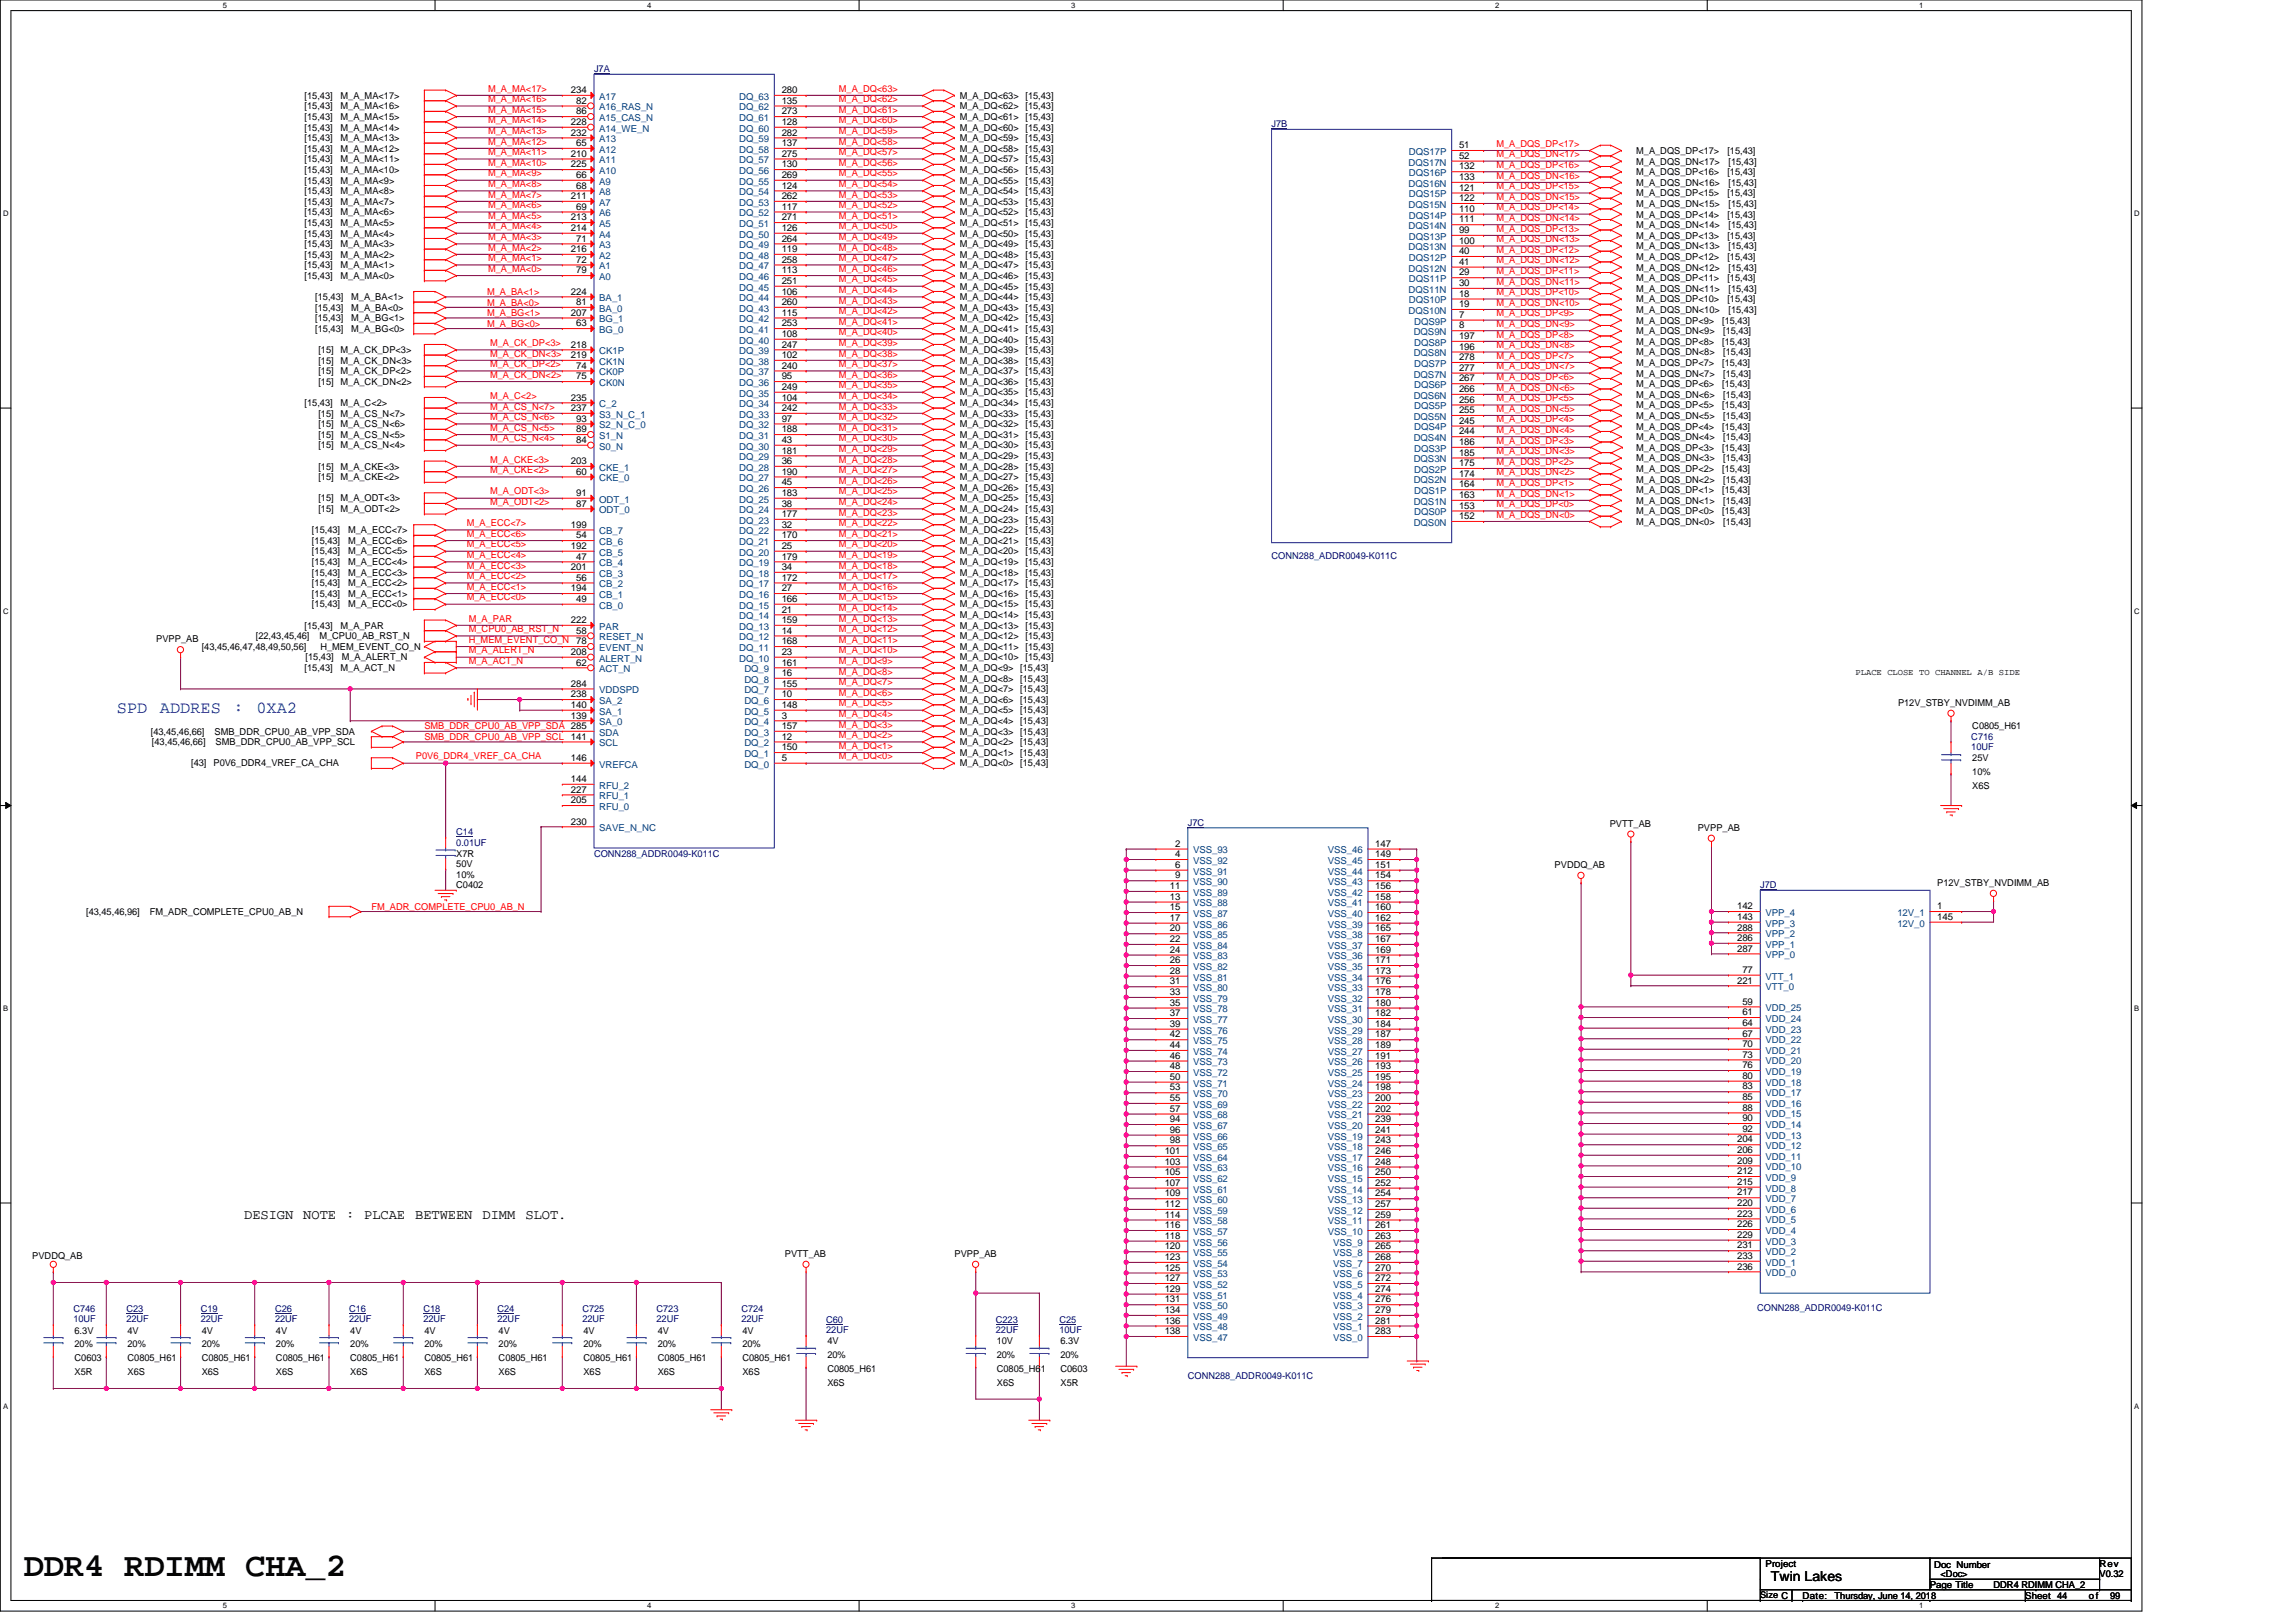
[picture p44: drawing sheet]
<svg xmlns="http://www.w3.org/2000/svg" width="297mm" height="210mm" viewBox="0 0 297 210" stroke-linecap="round" stroke-linejoin="round" font-family="sans-serif">
<defs><g id="words">
<text font-size="4.3" x="3.1" y="203.9">DDR4 RDIMM CHA_2</text>
<g font-size="2.2" fill="#00f">
<text x="15.1" y="92.3">SPD</text>
<text x="20.7" y="92.3">ADDRES</text>
<text x="30.2" y="92.3">:</text>
<text x="33.2" y="92.3">0XA2</text>
</g>
<g font-size="1.8">
<text x="31.6" y="157.8">DESIGN</text>
<text x="39.2" y="157.8">NOTE</text>
<text x="44.8" y="157.8">:</text>
<text x="47.1" y="157.8">PLCAE</text>
<text x="53.7" y="157.8">BETWEEN</text>
<text x="62.4" y="157.8">DIMM</text>
<text x="68" y="157.8">SLOT.</text>
<text x="229.1" y="204.6">Twin Lakes</text>
</g>
<g font-size="1.2" fill="#f00">
<text x="63.1" y="11.9">M_A_MA&lt;17&gt;</text>
<text x="108.5" y="11.9">M_A_DQ&lt;63&gt;</text>
<text x="63.1" y="17.4">M_A_MA&lt;13&gt;</text>
<text x="63.1" y="16">M_A_MA&lt;14&gt;</text>
<text x="63.1" y="14.6">M_A_MA&lt;15&gt;</text>
<text x="63.1" y="13.2">M_A_MA&lt;16&gt;</text>
<text x="108.5" y="17.4">M_A_DQ&lt;59&gt;</text>
<text x="108.5" y="16">M_A_DQ&lt;60&gt;</text>
<text x="108.5" y="14.6">M_A_DQ&lt;61&gt;</text>
<text x="108.5" y="13.2">M_A_DQ&lt;62&gt;</text>
<text x="63.1" y="18.7">M_A_MA&lt;12&gt;</text>
<text x="63.1" y="22.8">M_A_MA&lt;9&gt;</text>
<text x="63.1" y="21.5">M_A_MA&lt;10&gt;</text>
<text x="63.1" y="20.1">M_A_MA&lt;11&gt;</text>
<text x="108.5" y="18.7">M_A_DQ&lt;58&gt;</text>
<text x="108.5" y="22.8">M_A_DQ&lt;55&gt;</text>
<text x="108.5" y="21.5">M_A_DQ&lt;56&gt;</text>
<text x="108.5" y="20.1">M_A_DQ&lt;57&gt;</text>
<text x="193.6" y="21.7">M_A_DQS_DP&lt;16&gt;</text>
<text x="193.6" y="23.1">M_A_DQS_DN&lt;16&gt;</text>
<text x="193.6" y="19">M_A_DQS_DP&lt;17&gt;</text>
<text x="193.6" y="20.4">M_A_DQS_DN&lt;17&gt;</text>
<text x="63.1" y="25.6">M_A_MA&lt;7&gt;</text>
<text x="63.1" y="24.2">M_A_MA&lt;8&gt;</text>
<text x="63.1" y="29.7">M_A_MA&lt;4&gt;</text>
<text x="63.1" y="28.3">M_A_MA&lt;5&gt;</text>
<text x="63.1" y="26.9">M_A_MA&lt;6&gt;</text>
<text x="108.5" y="26.9">M_A_DQ&lt;52&gt;</text>
<text x="108.5" y="25.6">M_A_DQ&lt;53&gt;</text>
<text x="108.5" y="24.2">M_A_DQ&lt;54&gt;</text>
<text x="108.5" y="29.7">M_A_DQ&lt;50&gt;</text>
<text x="108.5" y="28.3">M_A_DQ&lt;51&gt;</text>
<text x="193.6" y="30">M_A_DQS_DP&lt;13&gt;</text>
<text x="193.6" y="28.6">M_A_DQS_DN&lt;14&gt;</text>
<text x="193.6" y="27.2">M_A_DQS_DP&lt;14&gt;</text>
<text x="193.6" y="24.5">M_A_DQS_DP&lt;15&gt;</text>
<text x="193.6" y="25.8">M_A_DQS_DN&lt;15&gt;</text>
<text x="63.1" y="32.4">M_A_MA&lt;2&gt;</text>
<text x="63.1" y="31.1">M_A_MA&lt;3&gt;</text>
<text x="63.1" y="35.2">M_A_MA&lt;0&gt;</text>
<text x="63.1" y="33.8">M_A_MA&lt;1&gt;</text>
<text x="108.5" y="33.8">M_A_DQ&lt;47&gt;</text>
<text x="108.5" y="32.4">M_A_DQ&lt;48&gt;</text>
<text x="108.5" y="31.1">M_A_DQ&lt;49&gt;</text>
<text x="108.5" y="35.2">M_A_DQ&lt;46&gt;</text>
<text x="193.6" y="35.5">M_A_DQS_DP&lt;11&gt;</text>
<text x="193.6" y="34.1">M_A_DQS_DN&lt;12&gt;</text>
<text x="193.6" y="32.7">M_A_DQS_DP&lt;12&gt;</text>
<text x="193.6" y="31.3">M_A_DQS_DN&lt;13&gt;</text>
<text x="63" y="40.9">M_A_BG&lt;1&gt;</text>
<text x="63" y="39.5">M_A_BA&lt;0&gt;</text>
<text x="63" y="38.2">M_A_BA&lt;1&gt;</text>
<text x="108.5" y="40.7">M_A_DQ&lt;42&gt;</text>
<text x="108.5" y="39.3">M_A_DQ&lt;43&gt;</text>
<text x="108.5" y="37.9">M_A_DQ&lt;44&gt;</text>
<text x="108.5" y="36.6">M_A_DQ&lt;45&gt;</text>
<text x="193.6" y="40.9">M_A_DQS_DP&lt;9&gt;</text>
<text x="193.6" y="39.6">M_A_DQS_DN&lt;10&gt;</text>
<text x="193.6" y="38.2">M_A_DQS_DP&lt;10&gt;</text>
<text x="193.6" y="36.8">M_A_DQS_DN&lt;11&gt;</text>
<text x="63" y="42.3">M_A_BG&lt;0&gt;</text>
<text x="63.4" y="47.5">M_A_CK_DP&lt;2&gt;</text>
<text x="63.4" y="46.1">M_A_CK_DN&lt;3&gt;</text>
<text x="63.4" y="44.8">M_A_CK_DP&lt;3&gt;</text>
<text x="108.5" y="47.5">M_A_DQ&lt;37&gt;</text>
<text x="108.5" y="46.1">M_A_DQ&lt;38&gt;</text>
<text x="108.5" y="44.8">M_A_DQ&lt;39&gt;</text>
<text x="108.5" y="43.4">M_A_DQ&lt;40&gt;</text>
<text x="108.5" y="42">M_A_DQ&lt;41&gt;</text>
<text x="193.6" y="43.7">M_A_DQS_DP&lt;8&gt;</text>
<text x="193.6" y="45.1">M_A_DQS_DN&lt;8&gt;</text>
<text x="193.6" y="46.4">M_A_DQS_DP&lt;7&gt;</text>
<text x="193.6" y="47.8">M_A_DQS_DN&lt;7&gt;</text>
<text x="193.6" y="42.3">M_A_DQS_DN&lt;9&gt;</text>
<text x="63.4" y="48.9">M_A_CK_DN&lt;2&gt;</text>
<text x="63.4" y="53">M_A_CS_N&lt;7&gt;</text>
<text x="63.4" y="51.6">M_A_C&lt;2&gt;</text>
<text x="108.5" y="48.9">M_A_DQ&lt;36&gt;</text>
<text x="108.5" y="53">M_A_DQ&lt;33&gt;</text>
<text x="108.5" y="51.6">M_A_DQ&lt;34&gt;</text>
<text x="108.5" y="50.3">M_A_DQ&lt;35&gt;</text>
<text x="193.6" y="49.2">M_A_DQS_DP&lt;6&gt;</text>
<text x="193.6" y="51.9">M_A_DQS_DP&lt;5&gt;</text>
<text x="193.6" y="53.3">M_A_DQS_DN&lt;5&gt;</text>
<text x="193.6" y="50.5">M_A_DQS_DN&lt;6&gt;</text>
<text x="63.4" y="59.9">M_A_CKE&lt;3&gt;</text>
<text x="63.4" y="57.1">M_A_CS_N&lt;4&gt;</text>
<text x="63.4" y="55.8">M_A_CS_N&lt;5&gt;</text>
<text x="63.4" y="54.4">M_A_CS_N&lt;6&gt;</text>
<text x="108.5" y="54.4">M_A_DQ&lt;32&gt;</text>
<text x="108.5" y="59.9">M_A_DQ&lt;28&gt;</text>
<text x="108.5" y="58.5">M_A_DQ&lt;29&gt;</text>
<text x="108.5" y="57.1">M_A_DQ&lt;30&gt;</text>
<text x="108.5" y="55.8">M_A_DQ&lt;31&gt;</text>
<text x="193.6" y="54.7">M_A_DQS_DP&lt;4&gt;</text>
<text x="193.6" y="57.4">M_A_DQS_DP&lt;3&gt;</text>
<text x="193.6" y="56">M_A_DQS_DN&lt;4&gt;</text>
<text x="193.6" y="58.8">M_A_DQS_DN&lt;3&gt;</text>
<text x="63.4" y="64">M_A_ODT&lt;3&gt;</text>
<text x="63.4" y="65.4">M_A_ODT&lt;2&gt;</text>
<text x="63.4" y="61.2">M_A_CKE&lt;2&gt;</text>
<text x="108.5" y="65.4">M_A_DQ&lt;24&gt;</text>
<text x="108.5" y="64">M_A_DQ&lt;25&gt;</text>
<text x="108.5" y="62.6">M_A_DQ&lt;26&gt;</text>
<text x="108.5" y="61.2">M_A_DQ&lt;27&gt;</text>
<text x="193.6" y="60.1">M_A_DQS_DP&lt;2&gt;</text>
<text x="193.6" y="62.9">M_A_DQS_DP&lt;1&gt;</text>
<text x="193.6" y="65.6">M_A_DQS_DP&lt;0&gt;</text>
<text x="193.6" y="64.3">M_A_DQS_DN&lt;1&gt;</text>
<text x="193.6" y="61.5">M_A_DQS_DN&lt;2&gt;</text>
<text x="60.4" y="70.8">M_A_ECC&lt;5&gt;</text>
<text x="60.4" y="68.1">M_A_ECC&lt;7&gt;</text>
<text x="60.4" y="69.5">M_A_ECC&lt;6&gt;</text>
<text x="108.5" y="66.7">M_A_DQ&lt;23&gt;</text>
<text x="108.5" y="70.8">M_A_DQ&lt;20&gt;</text>
<text x="108.5" y="69.5">M_A_DQ&lt;21&gt;</text>
<text x="108.5" y="68.1">M_A_DQ&lt;22&gt;</text>
<text x="193.6" y="67">M_A_DQS_DN&lt;0&gt;</text>
<text x="60.4" y="76.3">M_A_ECC&lt;1&gt;</text>
<text x="60.4" y="77.7">M_A_ECC&lt;0&gt;</text>
<text x="60.4" y="72.2">M_A_ECC&lt;4&gt;</text>
<text x="60.4" y="73.6">M_A_ECC&lt;3&gt;</text>
<text x="60.4" y="75">M_A_ECC&lt;2&gt;</text>
<text x="108.5" y="72.2">M_A_DQ&lt;19&gt;</text>
<text x="108.5" y="77.7">M_A_DQ&lt;15&gt;</text>
<text x="108.5" y="76.3">M_A_DQ&lt;16&gt;</text>
<text x="108.5" y="75">M_A_DQ&lt;17&gt;</text>
<text x="108.5" y="73.6">M_A_DQ&lt;18&gt;</text>
<text x="60.7" y="83.2">H_MEM_EVENT_CO_N</text>
<text x="60.7" y="81.8">M_CPU0_AB_RST_N</text>
<text x="60.7" y="80.4">M_A_PAR</text>
<text x="108.5" y="80.4">M_A_DQ&lt;13&gt;</text>
<text x="108.5" y="79.1">M_A_DQ&lt;14&gt;</text>
<text x="108.5" y="81.8">M_A_DQ&lt;12&gt;</text>
<text x="108.5" y="83.2">M_A_DQ&lt;11&gt;</text>
<text x="60.7" y="84.6">M_A_ALERT_N</text>
<text x="60.7" y="85.9">M_A_ACT_N</text>
<text x="108.5" y="88.7">M_A_DQ&lt;7&gt;</text>
<text x="108.5" y="87.3">M_A_DQ&lt;8&gt;</text>
<text x="108.5" y="85.9">M_A_DQ&lt;9&gt;</text>
<text x="108.5" y="84.6">M_A_DQ&lt;10&gt;</text>
<text x="54.9" y="95.8">SMB_DDR_CPU0_AB_VPP_SCL</text>
<text x="54.9" y="94.4">SMB_DDR_CPU0_AB_VPP_SDA 285</text>
<text x="108.5" y="95.5">M_A_DQ&lt;2&gt;</text>
<text x="108.5" y="94.1">M_A_DQ&lt;3&gt;</text>
<text x="108.5" y="92.8">M_A_DQ&lt;4&gt;</text>
<text x="108.5" y="91.4">M_A_DQ&lt;5&gt;</text>
<text x="108.5" y="90">M_A_DQ&lt;6&gt;</text>
<text x="53.8" y="98.3">P0V6_DDR4_VREF_CA_CHA</text>
<text x="108.5" y="98.3">M_A_DQ&lt;0&gt;</text>
<text x="108.5" y="96.9">M_A_DQ&lt;1&gt;</text>
<text x="48" y="117.7">FM_ADR_COMPLETE_CPU0_AB_N</text>
</g>
<g font-size="1.2" fill="#000080">
<text x="76.9" y="9.4">J7A</text>
<text x="164.5" y="16.5">J7B</text>
<text x="164.5" y="72.3">CONN288_ADDR0049-K011C</text>
<text x="255" y="95.8">C716</text>
<text x="255" y="97">10UF</text>
<text x="153.7" y="106.9">J7C</text>
<text x="59" y="108.1">C14</text>
<text x="59" y="109.5">0.01UF</text>
<text x="76.9" y="110.9">CONN288_ADDR0049-K011C</text>
<text x="227.7" y="115">J7D</text>
<text x="9.5" y="169.8">C746</text>
<text x="9.5" y="171.1">10UF</text>
<text x="16.4" y="169.8">C23</text>
<text x="16.4" y="171.1">22UF</text>
<text x="26" y="169.8">C19</text>
<text x="26" y="171.1">22UF</text>
<text x="35.6" y="169.8">C26</text>
<text x="35.6" y="171.1">22UF</text>
<text x="45.2" y="169.8">C16</text>
<text x="45.2" y="171.1">22UF</text>
<text x="54.8" y="169.8">C18</text>
<text x="54.8" y="171.1">22UF</text>
<text x="64.4" y="169.8">C24</text>
<text x="64.4" y="171.1">22UF</text>
<text x="75.4" y="169.8">C725</text>
<text x="75.4" y="171.1">22UF</text>
<text x="84.9" y="169.8">C723</text>
<text x="84.9" y="171.1">22UF</text>
<text x="95.9" y="169.8">C724</text>
<text x="95.9" y="171.1">22UF</text>
<text x="106.9" y="171.2">C60</text>
<text x="106.9" y="172.4">22UF</text>
<text x="128.8" y="171.2">C223</text>
<text x="128.8" y="172.4">22UF</text>
<text x="137.1" y="171.2">C25</text>
<text x="137.1" y="172.4">10UF</text>
<text x="227.3" y="169.7">CONN288_ADDR0049-K011C</text>
<text x="153.7" y="178.5">CONN288_ADDR0049-K011C</text>
</g>
<g font-size="1.2">
<text x="39.4" y="16.9">[15,43]</text>
<text x="39.4" y="15.5">[15,43]</text>
<text x="39.4" y="14.2">[15,43]</text>
<text x="39.4" y="12.8">[15,43]</text>
<text x="44.1" y="16.9">M_A_MA&lt;14&gt;</text>
<text x="44.1" y="15.5">M_A_MA&lt;15&gt;</text>
<text x="44.1" y="14.2">M_A_MA&lt;16&gt;</text>
<text x="44.1" y="12.8">M_A_MA&lt;17&gt;</text>
<text x="73.9" y="17.5">232</text>
<text x="73.9" y="16.2">228</text>
<text x="73.9" y="12">234</text>
<text x="74.5" y="14.8">86</text>
<text x="74.5" y="13.4">82</text>
<text x="101.1" y="17.5">282</text>
<text x="101.1" y="16.2">128</text>
<text x="101.1" y="14.8">273</text>
<text x="101.1" y="13.4">135</text>
<text x="101.1" y="12">280</text>
<text x="124.2" y="12.8">M_A_DQ&lt;63&gt;</text>
<text x="124.2" y="15.5">M_A_DQ&lt;61&gt;</text>
<text x="124.2" y="14.2">M_A_DQ&lt;62&gt;</text>
<text x="124.2" y="16.9">M_A_DQ&lt;60&gt;</text>
<text x="132.7" y="12.8">[15,43]</text>
<text x="132.7" y="15.5">[15,43]</text>
<text x="132.7" y="14.2">[15,43]</text>
<text x="132.7" y="16.9">[15,43]</text>
<text x="39.4" y="18.3">[15,43]</text>
<text x="39.4" y="23.7">[15,43]</text>
<text x="39.4" y="22.4">[15,43]</text>
<text x="39.4" y="21">[15,43]</text>
<text x="39.4" y="19.6">[15,43]</text>
<text x="44.1" y="18.3">M_A_MA&lt;13&gt;</text>
<text x="44.1" y="23.7">M_A_MA&lt;9&gt;</text>
<text x="44.1" y="22.4">M_A_MA&lt;10&gt;</text>
<text x="44.1" y="21">M_A_MA&lt;11&gt;</text>
<text x="44.1" y="19.6">M_A_MA&lt;12&gt;</text>
<text x="73.9" y="21.7">225</text>
<text x="73.9" y="20.3">210</text>
<text x="74.5" y="23">66</text>
<text x="74.5" y="18.9">65</text>
<text x="101.1" y="23">269</text>
<text x="101.1" y="21.7">130</text>
<text x="101.1" y="20.3">275</text>
<text x="101.1" y="18.9">137</text>
<text x="124.2" y="21">M_A_DQ&lt;57&gt;</text>
<text x="124.2" y="19.6">M_A_DQ&lt;58&gt;</text>
<text x="124.2" y="18.3">M_A_DQ&lt;59&gt;</text>
<text x="124.2" y="23.7">M_A_DQ&lt;55&gt;</text>
<text x="124.2" y="22.4">M_A_DQ&lt;56&gt;</text>
<text x="132.7" y="21">[15,43]</text>
<text x="132.7" y="19.6">[15,43]</text>
<text x="132.7" y="18.3">[15,43]</text>
<text x="132.7" y="23.7">[15,43]</text>
<text x="132.7" y="22.4">[15,43]</text>
<text x="188.8" y="21.9">132</text>
<text x="188.8" y="19.2">51</text>
<text x="188.8" y="23.3">133</text>
<text x="188.8" y="20.6">52</text>
<text x="211.7" y="22.7">M_A_DQS_DP&lt;16&gt;</text>
<text x="211.7" y="19.9">M_A_DQS_DP&lt;17&gt;</text>
<text x="211.7" y="21.3">M_A_DQS_DN&lt;17&gt;</text>
<text x="223.5" y="22.7">[15,43]</text>
<text x="223.5" y="19.9">[15,43]</text>
<text x="223.6" y="21.3">[15,43]</text>
<text x="39.4" y="29.3">[15,43]</text>
<text x="39.4" y="27.9">[15,43]</text>
<text x="39.4" y="26.5">[15,43]</text>
<text x="39.4" y="25.1">[15,43]</text>
<text x="44.1" y="29.3">M_A_MA&lt;5&gt;</text>
<text x="44.1" y="27.9">M_A_MA&lt;6&gt;</text>
<text x="44.1" y="26.5">M_A_MA&lt;7&gt;</text>
<text x="44.1" y="25.1">M_A_MA&lt;8&gt;</text>
<text x="73.9" y="29.9">214</text>
<text x="73.9" y="28.5">213</text>
<text x="73.9" y="25.8">211</text>
<text x="74.5" y="27.1">69</text>
<text x="74.5" y="24.4">68</text>
<text x="101.1" y="29.9">126</text>
<text x="101.1" y="28.5">271</text>
<text x="101.1" y="27.1">117</text>
<text x="101.1" y="25.8">262</text>
<text x="101.1" y="24.4">124</text>
<text x="124.2" y="29.3">M_A_DQ&lt;51&gt;</text>
<text x="124.2" y="27.9">M_A_DQ&lt;52&gt;</text>
<text x="124.2" y="26.5">M_A_DQ&lt;53&gt;</text>
<text x="124.2" y="25.1">M_A_DQ&lt;54&gt;</text>
<text x="132.7" y="29.3">[15,43]</text>
<text x="132.7" y="27.9">[15,43]</text>
<text x="132.7" y="26.5">[15,43]</text>
<text x="132.7" y="25.1">[15,43]</text>
<text x="188.8" y="27.4">110</text>
<text x="188.8" y="24.7">121</text>
<text x="188.8" y="28.8">111</text>
<text x="188.8" y="26">122</text>
<text x="211.7" y="29.5">M_A_DQS_DN&lt;14&gt;</text>
<text x="211.7" y="28.2">M_A_DQS_DP&lt;14&gt;</text>
<text x="211.7" y="25.4">M_A_DQS_DP&lt;15&gt;</text>
<text x="211.7" y="26.8">M_A_DQS_DN&lt;15&gt;</text>
<text x="211.7" y="24">M_A_DQS_DN&lt;16&gt;</text>
<text x="223.5" y="28.2">[15,43]</text>
<text x="223.5" y="25.4">[15,43]</text>
<text x="223.6" y="29.5">[15,43]</text>
<text x="223.6" y="26.8">[15,43]</text>
<text x="223.6" y="24">[15,43]</text>
<text x="39.4" y="34.7">[15,43]</text>
<text x="39.4" y="33.4">[15,43]</text>
<text x="39.4" y="32">[15,43]</text>
<text x="39.4" y="30.6">[15,43]</text>
<text x="44.1" y="34.7">M_A_MA&lt;1&gt;</text>
<text x="44.1" y="33.4">M_A_MA&lt;2&gt;</text>
<text x="44.1" y="32">M_A_MA&lt;3&gt;</text>
<text x="44.1" y="30.6">M_A_MA&lt;4&gt;</text>
<text x="73.9" y="32.6">216</text>
<text x="74.5" y="35.4">79</text>
<text x="74.5" y="34">72</text>
<text x="74.5" y="31.3">71</text>
<text x="101.1" y="35.4">113</text>
<text x="101.1" y="34">258</text>
<text x="101.1" y="32.6">119</text>
<text x="101.1" y="31.3">264</text>
<text x="124.2" y="33.4">M_A_DQ&lt;48&gt;</text>
<text x="124.2" y="32">M_A_DQ&lt;49&gt;</text>
<text x="124.2" y="34.7">M_A_DQ&lt;47&gt;</text>
<text x="124.2" y="30.6">M_A_DQ&lt;50&gt;</text>
<text x="132.7" y="33.4">[15,43]</text>
<text x="132.7" y="32">[15,43]</text>
<text x="132.7" y="34.7">[15,43]</text>
<text x="132.7" y="30.6">[15,43]</text>
<text x="188.8" y="35.6">29</text>
<text x="188.8" y="32.9">40</text>
<text x="188.8" y="30.2">99</text>
<text x="188.8" y="34.3">41</text>
<text x="188.8" y="31.5">100</text>
<text x="211.7" y="35">M_A_DQS_DN&lt;12&gt;</text>
<text x="211.7" y="33.6">M_A_DQS_DP&lt;12&gt;</text>
<text x="211.7" y="32.3">M_A_DQS_DN&lt;13&gt;</text>
<text x="211.7" y="30.9">M_A_DQS_DP&lt;13&gt;</text>
<text x="223.5" y="33.6">[15,43]</text>
<text x="223.5" y="30.9">[15,43]</text>
<text x="223.6" y="35">[15,43]</text>
<text x="223.6" y="32.3">[15,43]</text>
<text x="39.4" y="36.1">[15,43]</text>
<text x="40.8" y="38.8">[15,43]</text>
<text x="40.8" y="40.2">[15,43]</text>
<text x="40.8" y="41.6">[15,43]</text>
<text x="44.1" y="36.1">M_A_MA&lt;0&gt;</text>
<text x="45.4" y="38.8">M_A_BA&lt;1&gt;</text>
<text x="45.4" y="40.2">M_A_BA&lt;0&gt;</text>
<text x="45.4" y="41.6">M_A_BG&lt;1&gt;</text>
<text x="73.9" y="38.1">224</text>
<text x="73.9" y="40.9">207</text>
<text x="74.5" y="39.5">81</text>
<text x="101.1" y="40.9">115</text>
<text x="101.1" y="39.5">260</text>
<text x="101.1" y="38.1">106</text>
<text x="101.1" y="36.7">251</text>
<text x="124.2" y="37.5">M_A_DQ&lt;45&gt;</text>
<text x="124.2" y="36.1">M_A_DQ&lt;46&gt;</text>
<text x="124.2" y="38.8">M_A_DQ&lt;44&gt;</text>
<text x="124.2" y="40.2">M_A_DQ&lt;43&gt;</text>
<text x="124.2" y="41.6">M_A_DQ&lt;42&gt;</text>
<text x="132.7" y="37.5">[15,43]</text>
<text x="132.7" y="36.1">[15,43]</text>
<text x="132.7" y="38.8">[15,43]</text>
<text x="132.7" y="40.2">[15,43]</text>
<text x="132.7" y="41.6">[15,43]</text>
<text x="188.8" y="41.1">7</text>
<text x="188.8" y="38.4">18</text>
<text x="188.8" y="39.8">19</text>
<text x="188.8" y="37">30</text>
<text x="211.7" y="41.9">M_A_DQS_DP&lt;9&gt;</text>
<text x="211.7" y="40.5">M_A_DQS_DN&lt;10&gt;</text>
<text x="211.7" y="39.1">M_A_DQS_DP&lt;10&gt;</text>
<text x="211.7" y="37.7">M_A_DQS_DN&lt;11&gt;</text>
<text x="211.7" y="36.4">M_A_DQS_DP&lt;11&gt;</text>
<text x="222.8" y="41.9">[15,43]</text>
<text x="223.5" y="39.1">[15,43]</text>
<text x="223.5" y="36.4">[15,43]</text>
<text x="223.6" y="40.5">[15,43]</text>
<text x="223.6" y="37.7">[15,43]</text>
<text x="40.8" y="43">[15,43]</text>
<text x="41.2" y="47.1">[15]</text>
<text x="41.2" y="45.7">[15]</text>
<text x="44.1" y="47.1">M_A_CK_DN&lt;3&gt;</text>
<text x="44.1" y="45.7">M_A_CK_DP&lt;3&gt;</text>
<text x="45.4" y="43">M_A_BG&lt;0&gt;</text>
<text x="73.9" y="45">218</text>
<text x="73.9" y="46.3">219</text>
<text x="74.5" y="42.2">63</text>
<text x="74.5" y="47.7">74</text>
<text x="101.1" y="47.7">240</text>
<text x="101.1" y="46.3">102</text>
<text x="101.1" y="45">247</text>
<text x="101.1" y="43.6">108</text>
<text x="101.1" y="42.2">253</text>
<text x="124.2" y="43">M_A_DQ&lt;41&gt;</text>
<text x="124.2" y="47.1">M_A_DQ&lt;38&gt;</text>
<text x="124.2" y="45.7">M_A_DQ&lt;39&gt;</text>
<text x="124.2" y="44.3">M_A_DQ&lt;40&gt;</text>
<text x="132.7" y="43">[15,43]</text>
<text x="132.7" y="47.1">[15,43]</text>
<text x="132.7" y="45.7">[15,43]</text>
<text x="132.7" y="44.3">[15,43]</text>
<text x="188.8" y="46.6">278</text>
<text x="188.8" y="43.9">197</text>
<text x="188.8" y="48">277</text>
<text x="188.8" y="45.3">196</text>
<text x="188.8" y="42.5">8</text>
<text x="211.7" y="44.6">M_A_DQS_DP&lt;8&gt;</text>
<text x="211.7" y="46">M_A_DQS_DN&lt;8&gt;</text>
<text x="211.7" y="47.3">M_A_DQS_DP&lt;7&gt;</text>
<text x="211.7" y="43.2">M_A_DQS_DN&lt;9&gt;</text>
<text x="222.8" y="44.6">[15,43]</text>
<text x="222.8" y="47.3">[15,43]</text>
<text x="222.9" y="46">[15,43]</text>
<text x="222.9" y="43.2">[15,43]</text>
<text x="39.4" y="52.6">[15,43]</text>
<text x="41.2" y="49.8">[15]</text>
<text x="41.2" y="48.5">[15]</text>
<text x="41.2" y="53.9">[15]</text>
<text x="44.1" y="49.8">M_A_CK_DN&lt;2&gt;</text>
<text x="44.1" y="48.5">M_A_CK_DP&lt;2&gt;</text>
<text x="44.1" y="53.9">M_A_CS_N&lt;7&gt;</text>
<text x="44.1" y="52.6">M_A_C&lt;2&gt;</text>
<text x="73.9" y="51.8">235</text>
<text x="73.9" y="53.2">237</text>
<text x="74.5" y="49.1">75</text>
<text x="101.1" y="53.2">242</text>
<text x="101.1" y="51.8">104</text>
<text x="101.1" y="50.5">249</text>
<text x="101.1" y="49.1">95</text>
<text x="124.2" y="48.5">M_A_DQ&lt;37&gt;</text>
<text x="124.2" y="52.6">M_A_DQ&lt;34&gt;</text>
<text x="124.2" y="51.2">M_A_DQ&lt;35&gt;</text>
<text x="124.2" y="49.8">M_A_DQ&lt;36&gt;</text>
<text x="124.2" y="53.9">M_A_DQ&lt;33&gt;</text>
<text x="132.7" y="48.5">[15,43]</text>
<text x="132.7" y="52.6">[15,43]</text>
<text x="132.7" y="51.2">[15,43]</text>
<text x="132.7" y="49.8">[15,43]</text>
<text x="132.7" y="53.9">[15,43]</text>
<text x="188.8" y="52.1">256</text>
<text x="188.8" y="49.4">267</text>
<text x="188.8" y="53.5">255</text>
<text x="188.8" y="50.7">266</text>
<text x="211.7" y="50.1">M_A_DQS_DP&lt;6&gt;</text>
<text x="211.7" y="52.8">M_A_DQS_DP&lt;5&gt;</text>
<text x="211.7" y="51.5">M_A_DQS_DN&lt;6&gt;</text>
<text x="211.7" y="48.7">M_A_DQS_DN&lt;7&gt;</text>
<text x="222.8" y="50.1">[15,43]</text>
<text x="222.8" y="52.8">[15,43]</text>
<text x="222.9" y="51.5">[15,43]</text>
<text x="222.9" y="48.7">[15,43]</text>
<text x="41.2" y="56.7">[15]</text>
<text x="41.2" y="58">[15]</text>
<text x="41.2" y="55.3">[15]</text>
<text x="44.1" y="56.7">M_A_CS_N&lt;5&gt;</text>
<text x="44.1" y="58">M_A_CS_N&lt;4&gt;</text>
<text x="44.1" y="55.3">M_A_CS_N&lt;6&gt;</text>
<text x="74.5" y="54.6">93</text>
<text x="74.5" y="55.9">89</text>
<text x="74.5" y="57.3">84</text>
<text x="101.1" y="58.7">181</text>
<text x="101.1" y="57.3">43</text>
<text x="101.1" y="55.9">188</text>
<text x="101.1" y="54.6">97</text>
<text x="124.2" y="59.4">M_A_DQ&lt;29&gt;</text>
<text x="124.2" y="58">M_A_DQ&lt;30&gt;</text>
<text x="124.2" y="56.7">M_A_DQ&lt;31&gt;</text>
<text x="124.2" y="55.3">M_A_DQ&lt;32&gt;</text>
<text x="132.7" y="59.4">[15,43]</text>
<text x="132.7" y="58">[15,43]</text>
<text x="132.7" y="56.7">[15,43]</text>
<text x="132.7" y="55.3">[15,43]</text>
<text x="188.8" y="57.6">186</text>
<text x="188.8" y="54.8">245</text>
<text x="188.8" y="59">185</text>
<text x="188.8" y="56.2">244</text>
<text x="211.7" y="55.6">M_A_DQS_DP&lt;4&gt;</text>
<text x="211.7" y="58.3">M_A_DQS_DP&lt;3&gt;</text>
<text x="211.7" y="54.2">M_A_DQS_DN&lt;5&gt;</text>
<text x="211.7" y="57">M_A_DQS_DN&lt;4&gt;</text>
<text x="211.7" y="59.7">M_A_DQS_DN&lt;3&gt;</text>
<text x="222.8" y="55.6">[15,43]</text>
<text x="222.8" y="58.3">[15,43]</text>
<text x="222.9" y="54.2">[15,43]</text>
<text x="222.9" y="57">[15,43]</text>
<text x="222.9" y="59.7">[15,43]</text>
<text x="41.2" y="64.9">[15]</text>
<text x="41.2" y="60.8">[15]</text>
<text x="41.2" y="62.2">[15]</text>
<text x="44.1" y="64.9">M_A_ODT&lt;3&gt;</text>
<text x="44.1" y="60.8">M_A_CKE&lt;3&gt;</text>
<text x="44.1" y="62.2">M_A_CKE&lt;2&gt;</text>
<text x="73.9" y="60">203</text>
<text x="74.5" y="61.4">60</text>
<text x="74.5" y="64.2">91</text>
<text x="74.5" y="65.6">87</text>
<text x="101.1" y="65.6">38</text>
<text x="101.1" y="64.2">183</text>
<text x="101.1" y="62.8">45</text>
<text x="101.1" y="61.4">190</text>
<text x="101.1" y="60">36</text>
<text x="124.2" y="64.9">M_A_DQ&lt;25&gt;</text>
<text x="124.2" y="63.5">M_A_DQ&lt;26&gt;</text>
<text x="124.2" y="62.2">M_A_DQ&lt;27&gt;</text>
<text x="124.2" y="60.8">M_A_DQ&lt;28&gt;</text>
<text x="132.7" y="64.9">[15,43]</text>
<text x="132.7" y="63.5">[15,43]</text>
<text x="132.7" y="62.2">[15,43]</text>
<text x="132.7" y="60.8">[15,43]</text>
<text x="188.8" y="65.8">153</text>
<text x="188.8" y="63.1">164</text>
<text x="188.8" y="60.3">175</text>
<text x="188.8" y="64.5">163</text>
<text x="188.8" y="61.7">174</text>
<text x="211.7" y="61.1">M_A_DQS_DP&lt;2&gt;</text>
<text x="211.7" y="63.8">M_A_DQS_DP&lt;1&gt;</text>
<text x="211.7" y="62.4">M_A_DQS_DN&lt;2&gt;</text>
<text x="211.7" y="65.2">M_A_DQS_DN&lt;1&gt;</text>
<text x="222.8" y="61.1">[15,43]</text>
<text x="222.8" y="63.8">[15,43]</text>
<text x="222.9" y="62.4">[15,43]</text>
<text x="222.9" y="65.2">[15,43]</text>
<text x="40.4" y="70.4">[15,43]</text>
<text x="40.4" y="71.8">[15,43]</text>
<text x="40.4" y="69">[15,43]</text>
<text x="41.2" y="66.3">[15]</text>
<text x="44.1" y="66.3">M_A_ODT&lt;2&gt;</text>
<text x="45" y="70.4">M_A_ECC&lt;6&gt;</text>
<text x="45" y="71.8">M_A_ECC&lt;5&gt;</text>
<text x="45" y="69">M_A_ECC&lt;7&gt;</text>
<text x="73.9" y="71">192</text>
<text x="73.9" y="68.3">199</text>
<text x="74.5" y="69.7">54</text>
<text x="101.1" y="71">25</text>
<text x="101.1" y="69.7">170</text>
<text x="101.1" y="68.3">32</text>
<text x="101.1" y="66.9">177</text>
<text x="124.2" y="66.3">M_A_DQ&lt;24&gt;</text>
<text x="124.2" y="67.6">M_A_DQ&lt;23&gt;</text>
<text x="124.2" y="71.8">M_A_DQ&lt;20&gt;</text>
<text x="124.2" y="70.4">M_A_DQ&lt;21&gt;</text>
<text x="124.2" y="69">M_A_DQ&lt;22&gt;</text>
<text x="132.7" y="66.3">[15,43]</text>
<text x="132.7" y="67.6">[15,43]</text>
<text x="132.7" y="71.8">[15,43]</text>
<text x="132.7" y="70.4">[15,43]</text>
<text x="132.7" y="69">[15,43]</text>
<text x="188.8" y="67.2">152</text>
<text x="211.7" y="66.5">M_A_DQS_DP&lt;0&gt;</text>
<text x="211.7" y="67.9">M_A_DQS_DN&lt;0&gt;</text>
<text x="222.8" y="66.5">[15,43]</text>
<text x="222.9" y="67.9">[15,43]</text>
<text x="40.4" y="75.9">[15,43]</text>
<text x="40.4" y="77.3">[15,43]</text>
<text x="40.4" y="73.1">[15,43]</text>
<text x="40.4" y="74.5">[15,43]</text>
<text x="45" y="75.9">M_A_ECC&lt;2&gt;</text>
<text x="45" y="77.3">M_A_ECC&lt;1&gt;</text>
<text x="45" y="73.1">M_A_ECC&lt;4&gt;</text>
<text x="45" y="74.5">M_A_ECC&lt;3&gt;</text>
<text x="73.9" y="76.5">194</text>
<text x="73.9" y="73.8">201</text>
<text x="74.5" y="77.9">49</text>
<text x="74.5" y="75.1">56</text>
<text x="74.5" y="72.4">47</text>
<text x="101.1" y="77.9">166</text>
<text x="101.1" y="76.5">27</text>
<text x="101.1" y="75.1">172</text>
<text x="101.1" y="73.8">34</text>
<text x="101.1" y="72.4">179</text>
<text x="124.2" y="77.3">M_A_DQ&lt;16&gt;</text>
<text x="124.2" y="75.9">M_A_DQ&lt;17&gt;</text>
<text x="124.2" y="74.5">M_A_DQ&lt;18&gt;</text>
<text x="124.2" y="73.1">M_A_DQ&lt;19&gt;</text>
<text x="132.7" y="77.3">[15,43]</text>
<text x="132.7" y="75.9">[15,43]</text>
<text x="132.7" y="74.5">[15,43]</text>
<text x="132.7" y="73.1">[15,43]</text>
<text x="20.2" y="83.1">PVPP_AB</text>
<text x="33.1" y="82.7">[22,43,45,46]</text>
<text x="39.4" y="81.4">[15,43]</text>
<text x="40.4" y="78.6">[15,43]</text>
<text x="41.3" y="82.7">M_CPU0_AB_RST_N</text>
<text x="44.1" y="81.4">M_A_PAR</text>
<text x="45" y="78.6">M_A_ECC&lt;0&gt;</text>
<text x="73.9" y="80.6">222</text>
<text x="74.5" y="82">58</text>
<text x="74.5" y="83.4">78</text>
<text x="101.1" y="83.4">168</text>
<text x="101.1" y="82">14</text>
<text x="101.1" y="80.6">159</text>
<text x="101.1" y="79.3">21</text>
<text x="124.2" y="81.4">M_A_DQ&lt;13&gt;</text>
<text x="124.2" y="80">M_A_DQ&lt;14&gt;</text>
<text x="124.2" y="78.6">M_A_DQ&lt;15&gt;</text>
<text x="124.2" y="82.7">M_A_DQ&lt;12&gt;</text>
<text x="132.7" y="81.4">[15,43]</text>
<text x="132.7" y="80">[15,43]</text>
<text x="132.7" y="78.6">[15,43]</text>
<text x="132.7" y="82.7">[15,43]</text>
<text x="26.1" y="84.1">[43,45,46,47,48,49,50,56]</text>
<text x="39.4" y="86.8">[15,43]</text>
<text x="39.5" y="85.5">[15,43]</text>
<text x="41.5" y="84.1">H_MEM_EVENT_CO_N</text>
<text x="44.1" y="86.8">M_A_ACT_N</text>
<text x="44.2" y="85.5">M_A_ALERT_N</text>
<text x="73.9" y="84.8">208</text>
<text x="73.9" y="88.9">284</text>
<text x="74.5" y="86.1">62</text>
<text x="101.1" y="88.9">155</text>
<text x="101.1" y="87.5">16</text>
<text x="101.1" y="86.1">161</text>
<text x="101.1" y="84.8">23</text>
<text x="124.2" y="85.5">M_A_DQ&lt;10&gt;</text>
<text x="124.2" y="84.1">M_A_DQ&lt;11&gt;</text>
<text x="124.2" y="89.6">M_A_DQ&lt;7&gt; [15,43]</text>
<text x="124.2" y="88.2">M_A_DQ&lt;8&gt; [15,43]</text>
<text x="124.2" y="86.8">M_A_DQ&lt;9&gt; [15,43]</text>
<text x="132.7" y="85.5">[15,43]</text>
<text x="132.7" y="84.1">[15,43]</text>
<text x="19.5" y="95.1">[43,45,46,66]</text>
<text x="27.7" y="95.1">SMB_DDR_CPU0_AB_VPP_SDA</text>
<text x="73.9" y="93">139</text>
<text x="73.9" y="91.6">140</text>
<text x="73.9" y="90.2">238</text>
<text x="73.9" y="95.7">141</text>
<text x="101.1" y="95.7">12</text>
<text x="101.1" y="94.3">157</text>
<text x="101.1" y="93">3</text>
<text x="101.1" y="91.6">148</text>
<text x="101.1" y="90.2">10</text>
<text x="124.2" y="91">M_A_DQ&lt;6&gt; [15,43]</text>
<text x="124.2" y="95.1">M_A_DQ&lt;3&gt; [15,43]</text>
<text x="124.2" y="93.7">M_A_DQ&lt;4&gt; [15,43]</text>
<text x="124.2" y="92.3">M_A_DQ&lt;5&gt; [15,43]</text>
<text x="245.6" y="91.4">P12V_STBY_NVDIMM_AB</text>
<text x="255.2" y="94.4">C0805_H61</text>
<text x="19.7" y="96.5">[43,45,46,66]</text>
<text x="24.7" y="99.2">[43]</text>
<text x="27.6" y="99.2">P0V6_DDR4_VREF_CA_CHA</text>
<text x="27.9" y="96.5">SMB_DDR_CPU0_AB_VPP_SCL</text>
<text x="73.9" y="98.5">146</text>
<text x="73.9" y="101.2">144</text>
<text x="101.1" y="98.5">5</text>
<text x="101.1" y="97.1">150</text>
<text x="124.2" y="96.5">M_A_DQ&lt;2&gt; [15,43]</text>
<text x="124.2" y="99.2">M_A_DQ&lt;0&gt; [15,43]</text>
<text x="124.2" y="97.8">M_A_DQ&lt;1&gt; [15,43]</text>
<text x="255.2" y="98.5">25V</text>
<text x="255.2" y="100.3">10%</text>
<text x="73.9" y="103.9">205</text>
<text x="73.9" y="102.6">227</text>
<text x="73.9" y="106.7">230</text>
<text x="208.3" y="107">PVTT_AB</text>
<text x="219.6" y="107.6">PVPP_AB</text>
<text x="255.2" y="102.1">X6S</text>
<text x="59" y="110.9">X7R</text>
<text x="59" y="112.2">50V</text>
<text x="59" y="113.6">10%</text>
<text x="152" y="113.7">9</text>
<text x="152" y="112.3">6</text>
<text x="152" y="110.9">4</text>
<text x="152" y="109.6">2</text>
<text x="177.9" y="113.7">154</text>
<text x="177.9" y="112.3">151</text>
<text x="177.9" y="110.9">149</text>
<text x="177.9" y="109.6">147</text>
<text x="201.1" y="112.4">PVDDQ_AB</text>
<text x="11.2" y="118.4">[43,45,46,96]</text>
<text x="19.4" y="118.4">FM_ADR_COMPLETE_CPU0_AB_N</text>
<text x="59" y="115">C0402</text>
<text x="151.4" y="119.2">17</text>
<text x="151.4" y="117.8">15</text>
<text x="151.4" y="116.4">13</text>
<text x="151.4" y="115.1">11</text>
<text x="177.9" y="119.2">162</text>
<text x="177.9" y="117.8">160</text>
<text x="177.9" y="116.4">158</text>
<text x="177.9" y="115.1">156</text>
<text x="224.7" y="119">143</text>
<text x="224.7" y="117.7">142</text>
<text x="250.6" y="114.7">P12V_STBY_NVDIMM_AB</text>
<text x="250.6" y="117.7">1</text>
<text x="250.6" y="119">145</text>
<text x="151.4" y="124.7">26</text>
<text x="151.4" y="123.3">24</text>
<text x="151.4" y="121.9">22</text>
<text x="151.4" y="120.5">20</text>
<text x="177.9" y="124.7">171</text>
<text x="177.9" y="123.3">169</text>
<text x="177.9" y="121.9">167</text>
<text x="177.9" y="120.5">165</text>
<text x="224.7" y="123.1">287</text>
<text x="224.7" y="121.8">286</text>
<text x="224.7" y="120.4">288</text>
<text x="225.4" y="125.9">77</text>
<text x="151.4" y="131.5">37</text>
<text x="151.4" y="130.2">35</text>
<text x="151.4" y="128.8">33</text>
<text x="151.4" y="127.4">31</text>
<text x="151.4" y="126">28</text>
<text x="177.9" y="131.5">182</text>
<text x="177.9" y="130.2">180</text>
<text x="177.9" y="128.8">178</text>
<text x="177.9" y="127.4">176</text>
<text x="177.9" y="126">173</text>
<text x="224.7" y="127.3">221</text>
<text x="225.4" y="131.4">61</text>
<text x="225.4" y="130">59</text>
<text x="151.4" y="137">46</text>
<text x="151.4" y="135.6">44</text>
<text x="151.4" y="134.3">42</text>
<text x="151.4" y="132.9">39</text>
<text x="177.9" y="137">191</text>
<text x="177.9" y="135.6">189</text>
<text x="177.9" y="134.3">187</text>
<text x="177.9" y="132.9">184</text>
<text x="225.4" y="136.9">73</text>
<text x="225.4" y="135.5">70</text>
<text x="225.4" y="134.1">67</text>
<text x="225.4" y="132.8">64</text>
<text x="151.4" y="143.9">57</text>
<text x="151.4" y="142.5">55</text>
<text x="151.4" y="141.1">53</text>
<text x="151.4" y="139.7">50</text>
<text x="151.4" y="138.4">48</text>
<text x="177.9" y="143.9">202</text>
<text x="177.9" y="142.5">200</text>
<text x="177.9" y="141.1">198</text>
<text x="177.9" y="139.7">195</text>
<text x="177.9" y="138.4">193</text>
<text x="225.4" y="143.7">88</text>
<text x="225.4" y="142.3">85</text>
<text x="225.4" y="141">83</text>
<text x="225.4" y="139.6">80</text>
<text x="225.4" y="138.2">76</text>
<text x="150.7" y="149.4">101</text>
<text x="151.4" y="148">98</text>
<text x="151.4" y="146.6">96</text>
<text x="151.4" y="145.2">94</text>
<text x="177.9" y="149.4">246</text>
<text x="177.9" y="148">243</text>
<text x="177.9" y="146.6">241</text>
<text x="177.9" y="145.2">239</text>
<text x="224.7" y="149.2">206</text>
<text x="224.7" y="147.8">204</text>
<text x="225.4" y="146.5">92</text>
<text x="225.4" y="145.1">90</text>
<text x="150.7" y="154.8">109</text>
<text x="150.7" y="153.5">107</text>
<text x="150.7" y="152.1">105</text>
<text x="150.7" y="150.7">103</text>
<text x="177.9" y="154.8">254</text>
<text x="177.9" y="153.5">252</text>
<text x="177.9" y="152.1">250</text>
<text x="177.9" y="150.7">248</text>
<text x="224.7" y="154.7">217</text>
<text x="224.7" y="153.3">215</text>
<text x="224.7" y="152">212</text>
<text x="224.7" y="150.6">209</text>
<text x="150.7" y="161.7">120</text>
<text x="150.7" y="160.3">118</text>
<text x="150.7" y="158.9">116</text>
<text x="150.7" y="157.6">114</text>
<text x="150.7" y="156.2">112</text>
<text x="177.9" y="161.7">265</text>
<text x="177.9" y="160.3">263</text>
<text x="177.9" y="158.9">261</text>
<text x="177.9" y="157.6">259</text>
<text x="177.9" y="156.2">257</text>
<text x="224.7" y="161.6">231</text>
<text x="224.7" y="160.2">229</text>
<text x="224.7" y="158.8">226</text>
<text x="224.7" y="157.4">223</text>
<text x="224.7" y="156.1">220</text>
<text x="4.2" y="163">PVDDQ_AB</text>
<text x="101.5" y="162.7">PVTT_AB</text>
<text x="123.5" y="162.7">PVPP_AB</text>
<text x="150.7" y="167.2">129</text>
<text x="150.7" y="165.8">127</text>
<text x="150.7" y="164.4">125</text>
<text x="150.7" y="163.1">123</text>
<text x="177.9" y="167.2">274</text>
<text x="177.9" y="165.8">272</text>
<text x="177.9" y="164.4">270</text>
<text x="177.9" y="163.1">268</text>
<text x="224.7" y="164.3">236</text>
<text x="224.7" y="162.9">233</text>
<text x="9.6" y="172.6">6.3V</text>
<text x="16.5" y="172.6">4V</text>
<text x="26.1" y="172.6">4V</text>
<text x="35.7" y="172.6">4V</text>
<text x="45.3" y="172.6">4V</text>
<text x="54.9" y="172.6">4V</text>
<text x="64.5" y="172.6">4V</text>
<text x="75.5" y="172.6">4V</text>
<text x="85.1" y="172.6">4V</text>
<text x="96.1" y="172.6">4V</text>
<text x="107" y="173.9">4V</text>
<text x="129" y="173.9">10V</text>
<text x="137.2" y="173.9">6.3V</text>
<text x="150.7" y="172.7">138</text>
<text x="150.7" y="171.3">136</text>
<text x="150.7" y="169.9">134</text>
<text x="150.7" y="168.6">131</text>
<text x="177.9" y="172.7">283</text>
<text x="177.9" y="171.3">281</text>
<text x="177.9" y="169.9">279</text>
<text x="177.9" y="168.6">276</text>
<text x="9.6" y="174.4">20%</text>
<text x="9.6" y="176.1">C0603</text>
<text x="9.6" y="177.9">X5R</text>
<text x="16.5" y="174.4">20%</text>
<text x="16.5" y="176.1">C0805_H61</text>
<text x="16.5" y="177.9">X6S</text>
<text x="26.1" y="174.4">20%</text>
<text x="26.1" y="176.1">C0805_H61</text>
<text x="26.1" y="177.9">X6S</text>
<text x="35.7" y="174.4">20%</text>
<text x="35.7" y="176.1">C0805_H61</text>
<text x="35.7" y="177.9">X6S</text>
<text x="45.3" y="174.4">20%</text>
<text x="45.3" y="176.1">C0805_H61</text>
<text x="45.3" y="177.9">X6S</text>
<text x="54.9" y="174.4">20%</text>
<text x="54.9" y="176.1">C0805_H61</text>
<text x="54.9" y="177.9">X6S</text>
<text x="64.5" y="174.4">20%</text>
<text x="64.5" y="176.1">C0805_H61</text>
<text x="64.5" y="177.9">X6S</text>
<text x="75.5" y="174.4">20%</text>
<text x="75.5" y="176.1">C0805_H61</text>
<text x="75.5" y="177.9">X6S</text>
<text x="85.1" y="174.4">20%</text>
<text x="85.1" y="176.1">C0805_H61</text>
<text x="85.1" y="177.9">X6S</text>
<text x="96.1" y="174.4">20%</text>
<text x="96.1" y="176.1">C0805_H61</text>
<text x="96.1" y="177.9">X6S</text>
<text x="107" y="175.7">20%</text>
<text x="107" y="177.5">C0805_H61</text>
<text x="107" y="179.3">X6S</text>
<text x="129" y="175.7">20%</text>
<text x="129" y="177.5">C0805_H61</text>
<text x="129" y="179.3">X6S</text>
<text x="137.2" y="175.7">20%</text>
<text x="137.2" y="177.5">C0603</text>
<text x="137.2" y="179.3">X5R</text>
<text x="228.4" y="202.8">Project</text>
<text x="250.2" y="202.9">Doc Number</text>
<text x="271.6" y="202.8">Rev</text>
<text x="227.7" y="206.8">Size C</text>
<text x="233.2" y="206.9">Date:</text>
<text x="237.3" y="206.9">Thursday, June 14, 2018</text>
<text x="249.7" y="205.5">Page Title</text>
<text x="251.1" y="204.1">&lt;Doc&gt;</text>
<text x="257.9" y="205.5">DDR4 RDIMM CHA_2</text>
<text x="262" y="206.9">Sheet 44</text>
<text x="270.3" y="206.9">of</text>
<text x="271.6" y="204.1">V0.32</text>
<text x="273" y="206.9">99</text>
</g>
<g font-size="1.2" fill="#004080">
<text x="77.5" y="17">A14_WE_N</text>
<text x="77.5" y="15.7">A15_CAS_N</text>
<text x="77.5" y="14.3">A16_RAS_N</text>
<text x="77.5" y="12.9">A17</text>
<text x="95.6" y="17">DQ_60</text>
<text x="95.6" y="15.7">DQ_61</text>
<text x="95.6" y="14.3">DQ_62</text>
<text x="95.6" y="12.9">DQ_63</text>
<text x="77.5" y="23.9">A9</text>
<text x="77.5" y="22.5">A10</text>
<text x="77.5" y="21.1">A11</text>
<text x="77.5" y="19.8">A12</text>
<text x="77.5" y="18.4">A13</text>
<text x="95.6" y="23.9">DQ_55</text>
<text x="95.6" y="22.5">DQ_56</text>
<text x="95.6" y="21.1">DQ_57</text>
<text x="95.6" y="19.8">DQ_58</text>
<text x="95.6" y="18.4">DQ_59</text>
<text x="182.2" y="21.4">DQS17N</text>
<text x="182.3" y="22.8">DQS16P</text>
<text x="182.3" y="20">DQS17P</text>
<text x="77.5" y="29.4">A5</text>
<text x="77.5" y="28">A6</text>
<text x="77.5" y="26.6">A7</text>
<text x="77.5" y="25.3">A8</text>
<text x="95.6" y="29.4">DQ_51</text>
<text x="95.6" y="28">DQ_52</text>
<text x="95.6" y="26.6">DQ_53</text>
<text x="95.6" y="25.3">DQ_54</text>
<text x="182.2" y="29.7">DQS14N</text>
<text x="182.2" y="26.9">DQS15N</text>
<text x="182.2" y="24.2">DQS16N</text>
<text x="182.3" y="28.3">DQS14P</text>
<text x="182.3" y="25.5">DQS15P</text>
<text x="77.5" y="34.9">A1</text>
<text x="77.5" y="33.5">A2</text>
<text x="77.5" y="32.1">A3</text>
<text x="77.5" y="30.8">A4</text>
<text x="95.6" y="34.9">DQ_47</text>
<text x="95.6" y="33.5">DQ_48</text>
<text x="95.6" y="32.1">DQ_49</text>
<text x="95.6" y="30.8">DQ_50</text>
<text x="182.2" y="35.1">DQS12N</text>
<text x="182.2" y="32.4">DQS13N</text>
<text x="182.3" y="33.8">DQS12P</text>
<text x="182.3" y="31">DQS13P</text>
<text x="77.5" y="36.2">A0</text>
<text x="77.5" y="40.3">BA_0</text>
<text x="77.5" y="39">BA_1</text>
<text x="77.5" y="41.7">BG_1</text>
<text x="95.6" y="41.7">DQ_42</text>
<text x="95.6" y="40.3">DQ_43</text>
<text x="95.6" y="39">DQ_44</text>
<text x="95.6" y="37.6">DQ_45</text>
<text x="95.6" y="36.2">DQ_46</text>
<text x="182.2" y="40.6">DQS10N</text>
<text x="182.2" y="37.9">DQS11N</text>
<text x="182.3" y="39.3">DQS10P</text>
<text x="182.3" y="36.5">DQS11P</text>
<text x="183" y="42">DQS9P</text>
<text x="77.5" y="43.1">BG_0</text>
<text x="77.5" y="45.8">CK1P</text>
<text x="77.5" y="47.2">CK1N</text>
<text x="95.6" y="47.2">DQ_38</text>
<text x="95.6" y="45.8">DQ_39</text>
<text x="95.6" y="44.5">DQ_40</text>
<text x="95.6" y="43.1">DQ_41</text>
<text x="182.9" y="46.1">DQS8N</text>
<text x="182.9" y="43.4">DQS9N</text>
<text x="183" y="47.5">DQS7P</text>
<text x="183" y="44.7">DQS8P</text>
<text x="77.5" y="48.6">CK0P</text>
<text x="77.5" y="50">CK0N</text>
<text x="77.5" y="52.7">C_2</text>
<text x="95.6" y="52.7">DQ_34</text>
<text x="95.6" y="51.3">DQ_35</text>
<text x="95.6" y="50">DQ_36</text>
<text x="95.6" y="48.6">DQ_37</text>
<text x="182.9" y="51.6">DQS6N</text>
<text x="182.9" y="48.9">DQS7N</text>
<text x="183" y="53">DQS5P</text>
<text x="183" y="50.2">DQS6P</text>
<text x="77.5" y="54.1">S3_N_C_1</text>
<text x="77.5" y="55.4">S2_N_C_0</text>
<text x="77.5" y="56.8">S1_N</text>
<text x="77.5" y="58.2">S0_N</text>
<text x="95.6" y="59.6">DQ_29</text>
<text x="95.6" y="58.2">DQ_30</text>
<text x="95.6" y="56.8">DQ_31</text>
<text x="95.6" y="55.4">DQ_32</text>
<text x="95.6" y="54.1">DQ_33</text>
<text x="182.9" y="59.8">DQS3N</text>
<text x="182.9" y="57.1">DQS4N</text>
<text x="182.9" y="54.3">DQS5N</text>
<text x="183" y="58.5">DQS3P</text>
<text x="183" y="55.7">DQS4P</text>
<text x="77.5" y="60.9">CKE_1</text>
<text x="77.5" y="62.3">CKE_0</text>
<text x="77.5" y="65">ODT_1</text>
<text x="95.6" y="65">DQ_25</text>
<text x="95.6" y="63.7">DQ_26</text>
<text x="95.6" y="62.3">DQ_27</text>
<text x="95.6" y="60.9">DQ_28</text>
<text x="182.9" y="65.3">DQS1N</text>
<text x="182.9" y="62.6">DQS2N</text>
<text x="183" y="63.9">DQS1P</text>
<text x="183" y="61.2">DQS2P</text>
<text x="77.5" y="66.4">ODT_0</text>
<text x="77.5" y="71.9">CB_5</text>
<text x="77.5" y="70.5">CB_6</text>
<text x="77.5" y="69.2">CB_7</text>
<text x="95.6" y="71.9">DQ_20</text>
<text x="95.6" y="70.5">DQ_21</text>
<text x="95.6" y="69.2">DQ_22</text>
<text x="95.6" y="67.8">DQ_23</text>
<text x="95.6" y="66.4">DQ_24</text>
<text x="182.9" y="68.1">DQS0N</text>
<text x="183" y="66.7">DQS0P</text>
<text x="77.5" y="77.4">CB_1</text>
<text x="77.5" y="76">CB_2</text>
<text x="77.5" y="74.6">CB_3</text>
<text x="77.5" y="73.3">CB_4</text>
<text x="95.6" y="77.4">DQ_16</text>
<text x="95.6" y="76">DQ_17</text>
<text x="95.6" y="74.6">DQ_18</text>
<text x="95.6" y="73.3">DQ_19</text>
<text x="77.5" y="78.8">CB_0</text>
<text x="77.5" y="81.5">PAR</text>
<text x="77.5" y="82.9">RESET_N</text>
<text x="95.6" y="82.9">DQ_12</text>
<text x="95.6" y="81.5">DQ_13</text>
<text x="95.6" y="80.1">DQ_14</text>
<text x="95.6" y="78.8">DQ_15</text>
<text x="77.5" y="84.2">EVENT_N</text>
<text x="77.5" y="85.6">ALERT_N</text>
<text x="77.5" y="87">ACT_N</text>
<text x="77.5" y="89.7">VDDSPD</text>
<text x="95.6" y="85.6">DQ_10</text>
<text x="95.6" y="84.2">DQ_11</text>
<text x="96.3" y="89.7">DQ_7</text>
<text x="96.3" y="88.3">DQ_8</text>
<text x="96.3" y="87">DQ_9</text>
<text x="77.5" y="93.9">SA_0</text>
<text x="77.5" y="92.5">SA_1</text>
<text x="77.5" y="91.1">SA_2</text>
<text x="77.5" y="95.2">SDA</text>
<text x="96.3" y="95.2">DQ_3</text>
<text x="96.3" y="93.9">DQ_4</text>
<text x="96.3" y="92.5">DQ_5</text>
<text x="96.3" y="91.1">DQ_6</text>
<text x="77.5" y="96.6">SCL</text>
<text x="77.5" y="99.3">VREFCA</text>
<text x="96.3" y="99.3">DQ_0</text>
<text x="96.3" y="98">DQ_1</text>
<text x="96.3" y="96.6">DQ_2</text>
<text x="77.5" y="104.8">RFU_0</text>
<text x="77.5" y="103.4">RFU_1</text>
<text x="77.5" y="102.1">RFU_2</text>
<text x="77.5" y="107.6">SAVE_N_NC</text>
<text x="154.3" y="113.2">VSS_91</text>
<text x="154.3" y="111.8">VSS_92</text>
<text x="154.3" y="110.4">VSS_93</text>
<text x="171.8" y="113.2">VSS_44</text>
<text x="171.8" y="111.8">VSS_45</text>
<text x="171.8" y="110.4">VSS_46</text>
<text x="154.3" y="118.7">VSS_87</text>
<text x="154.3" y="117.3">VSS_88</text>
<text x="154.3" y="115.9">VSS_89</text>
<text x="154.3" y="114.6">VSS_90</text>
<text x="171.8" y="118.7">VSS_40</text>
<text x="171.8" y="117.3">VSS_41</text>
<text x="171.8" y="115.9">VSS_42</text>
<text x="171.8" y="114.6">VSS_43</text>
<text x="228.4" y="119.9">VPP_3</text>
<text x="228.4" y="118.5">VPP_4</text>
<text x="245.5" y="118.5">12V_1</text>
<text x="245.5" y="119.9">12V_0</text>
<text x="154.3" y="125.5">VSS_82</text>
<text x="154.3" y="124.2">VSS_83</text>
<text x="154.3" y="122.8">VSS_84</text>
<text x="154.3" y="121.4">VSS_85</text>
<text x="154.3" y="120">VSS_86</text>
<text x="171.8" y="125.5">VSS_35</text>
<text x="171.8" y="124.2">VSS_36</text>
<text x="171.8" y="122.8">VSS_37</text>
<text x="171.8" y="121.4">VSS_38</text>
<text x="171.8" y="120">VSS_39</text>
<text x="228.4" y="124">VPP_0</text>
<text x="228.4" y="122.6">VPP_1</text>
<text x="228.4" y="121.3">VPP_2</text>
<text x="154.3" y="131">VSS_78</text>
<text x="154.3" y="129.6">VSS_79</text>
<text x="154.3" y="128.3">VSS_80</text>
<text x="154.3" y="126.9">VSS_81</text>
<text x="171.8" y="131">VSS_31</text>
<text x="171.8" y="129.6">VSS_32</text>
<text x="171.8" y="128.3">VSS_33</text>
<text x="171.8" y="126.9">VSS_34</text>
<text x="228.4" y="126.8">VTT_1</text>
<text x="228.4" y="128.1">VTT_0</text>
<text x="228.4" y="130.9">VDD_25</text>
<text x="154.3" y="137.9">VSS_73</text>
<text x="154.3" y="136.5">VSS_74</text>
<text x="154.3" y="135.1">VSS_75</text>
<text x="154.3" y="133.8">VSS_76</text>
<text x="154.3" y="132.4">VSS_77</text>
<text x="171.8" y="137.9">VSS_26</text>
<text x="171.8" y="136.5">VSS_27</text>
<text x="171.8" y="135.1">VSS_28</text>
<text x="171.8" y="133.8">VSS_29</text>
<text x="171.8" y="132.4">VSS_30</text>
<text x="228.4" y="137.7">VDD_20</text>
<text x="228.4" y="136.4">VDD_21</text>
<text x="228.4" y="135">VDD_22</text>
<text x="228.4" y="133.6">VDD_23</text>
<text x="228.4" y="132.2">VDD_24</text>
<text x="154.3" y="143.4">VSS_69</text>
<text x="154.3" y="142">VSS_70</text>
<text x="154.3" y="140.6">VSS_71</text>
<text x="154.3" y="139.2">VSS_72</text>
<text x="171.8" y="143.4">VSS_22</text>
<text x="171.8" y="142">VSS_23</text>
<text x="171.8" y="140.6">VSS_24</text>
<text x="171.8" y="139.2">VSS_25</text>
<text x="228.4" y="143.2">VDD_16</text>
<text x="228.4" y="141.9">VDD_17</text>
<text x="228.4" y="140.5">VDD_18</text>
<text x="228.4" y="139.1">VDD_19</text>
<text x="154.3" y="148.8">VSS_65</text>
<text x="154.3" y="147.5">VSS_66</text>
<text x="154.3" y="146.1">VSS_67</text>
<text x="154.3" y="144.7">VSS_68</text>
<text x="171.8" y="148.8">VSS_18</text>
<text x="171.8" y="147.5">VSS_19</text>
<text x="171.8" y="146.1">VSS_20</text>
<text x="171.8" y="144.7">VSS_21</text>
<text x="228.4" y="148.7">VDD_12</text>
<text x="228.4" y="147.3">VDD_13</text>
<text x="228.4" y="146">VDD_14</text>
<text x="228.4" y="144.6">VDD_15</text>
<text x="154.3" y="155.7">VSS_60</text>
<text x="154.3" y="154.3">VSS_61</text>
<text x="154.3" y="153">VSS_62</text>
<text x="154.3" y="151.6">VSS_63</text>
<text x="154.3" y="150.2">VSS_64</text>
<text x="171.8" y="155.7">VSS_13</text>
<text x="171.8" y="154.3">VSS_14</text>
<text x="171.8" y="153">VSS_15</text>
<text x="171.8" y="151.6">VSS_16</text>
<text x="171.8" y="150.2">VSS_17</text>
<text x="228.4" y="155.6">VDD_7</text>
<text x="228.4" y="154.2">VDD_8</text>
<text x="228.4" y="152.8">VDD_9</text>
<text x="228.4" y="151.4">VDD_10</text>
<text x="228.4" y="150.1">VDD_11</text>
<text x="154.3" y="161.2">VSS_56</text>
<text x="154.3" y="159.8">VSS_57</text>
<text x="154.3" y="158.5">VSS_58</text>
<text x="154.3" y="157.1">VSS_59</text>
<text x="171.8" y="159.8">VSS_10</text>
<text x="171.8" y="158.5">VSS_11</text>
<text x="171.8" y="157.1">VSS_12</text>
<text x="172.5" y="161.2">VSS_9</text>
<text x="228.4" y="161.1">VDD_3</text>
<text x="228.4" y="159.7">VDD_4</text>
<text x="228.4" y="158.3">VDD_5</text>
<text x="228.4" y="156.9">VDD_6</text>
<text x="154.3" y="166.7">VSS_52</text>
<text x="154.3" y="165.3">VSS_53</text>
<text x="154.3" y="163.9">VSS_54</text>
<text x="154.3" y="162.6">VSS_55</text>
<text x="172.5" y="166.7">VSS_5</text>
<text x="172.5" y="165.3">VSS_6</text>
<text x="172.5" y="163.9">VSS_7</text>
<text x="172.5" y="162.6">VSS_8</text>
<text x="228.4" y="165.2">VDD_0</text>
<text x="228.4" y="163.8">VDD_1</text>
<text x="228.4" y="162.4">VDD_2</text>
<text x="154.3" y="173.5">VSS_47</text>
<text x="154.3" y="172.2">VSS_48</text>
<text x="154.3" y="170.8">VSS_49</text>
<text x="154.3" y="169.4">VSS_50</text>
<text x="154.3" y="168">VSS_51</text>
<text x="172.5" y="173.5">VSS_0</text>
<text x="172.5" y="172.2">VSS_1</text>
<text x="172.5" y="170.8">VSS_2</text>
<text x="172.5" y="169.4">VSS_3</text>
<text x="172.5" y="168">VSS_4</text>
</g>
<text font-size="1.1" x="240.1" y="87.4">PLACE CLOSE TO CHANNEL A/B SIDE</text>
<g font-size="1">
<text x="28.8" y="1">5</text>
<text x="83.7" y="1">4</text>
<text x="138.6" y="1">3</text>
<text x="193.4" y="1">2</text>
<text x="248.3" y="1">1</text>
<text x=".4" y="28">D</text>
<text x="276.1" y="28">D</text>
<text x=".4" y="79.4">C</text>
<text x="276.1" y="79.4">C</text>
<text x=".4" y="130.9">B</text>
<text x="276.1" y="130.9">B</text>
<text x=".4" y="182.3">A</text>
<text x="276.1" y="182.3">A</text>
<text x="28.8" y="208.2">5</text>
<text x="83.7" y="208.2">4</text>
<text x="138.6" y="208.2">3</text>
<text x="193.4" y="208.2">2</text>
<text x="248.3" y="208.2">1</text>
</g>
</g></defs>
<path d="M0 0h277.1v208.5h-277.1zM1.4 1.4h274.3v205.7h-274.3z" fill="none" stroke="#000" stroke-width=".13"/>
<g fill="#fff">
<path d="M28.8 .1h.6v1.1h-.6z"/>
<path d="M28.8 207.3h.6v1.1h-.6z"/>
</g>
<path d="M56.3 0v1.4M56.3 207.1v1.4" fill="none" stroke="#000" stroke-width=".13"/>
<g fill="#fff">
<path d="M83.7 .1h.6v1.1h-.6z"/>
<path d="M83.7 207.3h.6v1.1h-.6z"/>
</g>
<path d="M111.1 0v1.4M111.1 207.1v1.4" fill="none" stroke="#000" stroke-width=".13"/>
<g fill="#fff">
<path d="M138.6 .1h.5v1.1h-.5z"/>
<path d="M138.6 207.3h.5v1.1h-.5z"/>
</g>
<path d="M166 0v1.4M166 207.1v1.4" fill="none" stroke="#000" stroke-width=".13"/>
<g fill="#fff">
<path d="M193.4 .1h.6v1.1h-.6z"/>
<path d="M193.4 207.3h.6v1.1h-.6z"/>
</g>
<path d="M220.9 0v1.4M220.9 207.1v1.4" fill="none" stroke="#000" stroke-width=".13"/>
<g fill="#fff">
<path d="M248.3 .1h.6v1.1h-.6z"/>
<path d="M248.3 207.3h.6v1.1h-.6z"/>
<path d="M.4 27.1h.7v1.1h-.7z"/>
<path d="M276.1 27.1h.7v1.1h-.7z"/>
<path d="M.4 78.5h.7v1.1h-.7z"/>
<path d="M276.1 78.5h.7v1.1h-.7z"/>
</g>
<path d="M0 52.8h1.4M275.7 52.8h1.4" fill="none" stroke="#000" stroke-width=".13"/>
<g fill="#fff">
<path d="M.4 130h.7v1.1h-.7z"/>
<path d="M276.1 130h.6v1.1h-.6z"/>
</g>
<path d="M0 104.2h1.4M.7 103.8l.7 .4-.7 .4zM275.7 104.2l.7-.4v.8zM275.7 104.2h1.4" fill="none" stroke="#000" stroke-width=".13"/>
<path d="M.7 103.8l.7 .4-.7 .4zM275.7 104.2l.7-.4v.8z" fill="#000"/>
<g fill="#fff">
<path d="M.4 181.4h.7v1.1h-.7z"/>
<path d="M276.1 181.4h.6v1.1h-.6z"/>
</g>
<path d="M0 155.7h1.4M275.7 155.7h1.4" fill="none" stroke="#000" stroke-width=".13"/>
<path d="M145.7 109.9h.1M145.7 111.2h.1M145.7 109.9h3.8M145.7 109.9v1.3M145.7 111.2h3.8" fill="none" stroke="#800040" stroke-width=".13"/>
<circle cx="145.7" cy="111.2" r=".26" fill="#f0f"/>
<circle cx="145.7" cy="111.2" r=".26" fill="none" stroke="#f0f" stroke-width=".13"/>
<path d="M145.7 112.6h.1M145.7 112.6v1.4" fill="none" stroke="#800040" stroke-width=".13"/>
<circle cx="145.7" cy="114" r=".27" fill="#f0f"/>
<circle cx="145.7" cy="114" r=".27" fill="none" stroke="#f0f" stroke-width=".13"/>
<circle cx="145.7" cy="112.6" r=".27" fill="#f0f"/>
<circle cx="145.7" cy="112.6" r=".27" fill="none" stroke="#f0f" stroke-width=".13"/>
<path d="M145.7 111.2h.1M145.7 114h.1M145.7 112.6h.1M145.7 118.1h.1M145.7 111.2v1.4M145.7 118.1v1.4M145.7 114h3.8M145.7 112.6h3.8" fill="none" stroke="#800040" stroke-width=".13"/>
<circle cx="145.7" cy="119.5" r=".27" fill="#f0f"/>
<circle cx="145.7" cy="119.5" r=".27" fill="none" stroke="#f0f" stroke-width=".13"/>
<circle cx="145.7" cy="118.1" r=".26" fill="#f0f"/>
<circle cx="145.7" cy="118.1" r=".26" fill="none" stroke="#f0f" stroke-width=".13"/>
<path d="M145.7 119.5h.1M145.7 118.1h.1M145.7 116.7h.1M145.7 115.4h.1M145.7 119.5h3.8M145.7 118.1h3.8M145.7 116.7h3.8M145.7 115.4h3.8M145.7 129.1h.1M145.7 127.7h.1M145.7 129.1h3.8M145.7 127.7h3.8" fill="none" stroke="#800040" stroke-width=".13"/>
<circle cx="145.7" cy="127.7" r=".27" fill="#f0f"/>
<circle cx="145.7" cy="127.7" r=".27" fill="none" stroke="#f0f" stroke-width=".13"/>
<path d="M145.7 126.3h.1M145.7 126.3h3.8" fill="none" stroke="#800040" stroke-width=".13"/>
<circle cx="145.7" cy="126.3" r=".27" fill="#f0f"/>
<circle cx="145.7" cy="126.3" r=".27" fill="none" stroke="#f0f" stroke-width=".13"/>
<path d="M145.7 124.9h.1M145.7 124.9h3.8" fill="none" stroke="#800040" stroke-width=".13"/>
<circle cx="145.7" cy="125" r=".26" fill="#f0f"/>
<circle cx="145.7" cy="125" r=".26" fill="none" stroke="#f0f" stroke-width=".13"/>
<path d="M145.7 123.6h.1M145.7 123.6h3.8" fill="none" stroke="#800040" stroke-width=".13"/>
<circle cx="145.7" cy="123.6" r=".27" fill="#f0f"/>
<circle cx="145.7" cy="123.6" r=".27" fill="none" stroke="#f0f" stroke-width=".13"/>
<path d="M145.7 122.2h.1M145.7 120.8h.1M145.7 124.9h.1M145.7 126.3h.1M145.7 123.6h.1M145.7 129.1h.1M145.7 122.2h3.8M145.7 120.8h3.8M145.7 123.6v4.1M145.7 129.1v1.4" fill="none" stroke="#800040" stroke-width=".13"/>
<circle cx="145.7" cy="129.1" r=".27" fill="#f0f"/>
<circle cx="145.7" cy="129.1" r=".27" fill="none" stroke="#f0f" stroke-width=".13"/>
<path d="M145.7 122.2h.1M145.7 120.8h.1M145.7 120.8v2.8" fill="none" stroke="#800040" stroke-width=".13"/>
<circle cx="145.7" cy="122.2" r=".27" fill="#f0f"/>
<circle cx="145.7" cy="122.2" r=".27" fill="none" stroke="#f0f" stroke-width=".13"/>
<circle cx="145.7" cy="120.8" r=".27" fill="#f0f"/>
<circle cx="145.7" cy="120.8" r=".27" fill="none" stroke="#f0f" stroke-width=".13"/>
<g fill="none" stroke="#800040" stroke-width=".13">
<path d="M145.7 130.5h.1M145.7 127.7h.1M145.7 138.7h.1M145.7 137.3h.1M145.7 135.9h.1M145.7 134.6h.1M145.7 133.2h.1M145.7 131.8h.1M145.7 130.5h3.8M145.7 127.7v1.4M145.7 138.7v1.3M145.7 138.7h3.8"/>
<path d="M145.7 137.3h3.8M145.7 135.9h3.8M145.7 134.6h3.8M145.7 133.2h3.8M145.7 131.8h3.8M145.7 140h.1M145.7 140h3.8"/>
</g>
<circle cx="145.7" cy="140" r=".27" fill="#f0f"/>
<circle cx="145.7" cy="140" r=".27" fill="none" stroke="#f0f" stroke-width=".13"/>
<path d="M145.7 135.9h.1M145.7 135.9v1.4" fill="none" stroke="#800040" stroke-width=".13"/>
<circle cx="145.7" cy="135.9" r=".27" fill="#f0f"/>
<circle cx="145.7" cy="135.9" r=".27" fill="none" stroke="#f0f" stroke-width=".13"/>
<path d="M145.7 134.6h.1M145.7 134.6v1.3M145.7 140h.1M145.7 140v1.4" fill="none" stroke="#800040" stroke-width=".13"/>
<circle cx="145.7" cy="134.5" r=".27" fill="#f0f"/>
<circle cx="145.7" cy="134.5" r=".27" fill="none" stroke="#f0f" stroke-width=".13"/>
<path d="M145.7 137.3h.1M145.7 137.3v1.4M145.7 141.4h.1M145.7 141.4h3.8" fill="none" stroke="#800040" stroke-width=".13"/>
<circle cx="145.7" cy="138.7" r=".26" fill="#f0f"/>
<circle cx="145.7" cy="138.7" r=".26" fill="none" stroke="#f0f" stroke-width=".13"/>
<circle cx="145.7" cy="137.3" r=".27" fill="#f0f"/>
<circle cx="145.7" cy="137.3" r=".27" fill="none" stroke="#f0f" stroke-width=".13"/>
<path d="M145.7 152.4h.1M145.7 151h.1M145.7 149.6h.1M145.7 148.3h.1M145.7 146.9h.1M145.7 152.4h3.8M145.7 151h3.8M145.7 149.6h3.8M145.7 148.3h3.8M145.7 146.9h3.8" fill="none" stroke="#800040" stroke-width=".13"/>
<circle cx="145.7" cy="146.9" r=".27" fill="#f0f"/>
<circle cx="145.7" cy="146.9" r=".27" fill="none" stroke="#f0f" stroke-width=".13"/>
<path d="M145.7 145.5h.1M145.7 144.2h.1M145.7 142.8h.1M145.7 149.6h.1M145.7 145.5h3.8M145.7 144.2h3.8M145.7 142.8h3.8M145.7 149.6v1.4" fill="none" stroke="#800040" stroke-width=".13"/>
<circle cx="145.7" cy="151" r=".27" fill="#f0f"/>
<circle cx="145.7" cy="151" r=".27" fill="none" stroke="#f0f" stroke-width=".13"/>
<circle cx="145.7" cy="149.6" r=".27" fill="#f0f"/>
<circle cx="145.7" cy="149.6" r=".27" fill="none" stroke="#f0f" stroke-width=".13"/>
<path d="M145.7 146.9h.1M145.7 148.3h.1M145.7 146.9v2.7" fill="none" stroke="#800040" stroke-width=".13"/>
<circle cx="145.7" cy="148.3" r=".27" fill="#f0f"/>
<circle cx="145.7" cy="148.3" r=".27" fill="none" stroke="#f0f" stroke-width=".13"/>
<path d="M145.7 151h.1M145.7 145.5h.1M145.7 144.2h.1M145.7 144.2v2.7M145.7 151v1.4" fill="none" stroke="#800040" stroke-width=".13"/>
<circle cx="145.7" cy="145.5" r=".26" fill="#f0f"/>
<circle cx="145.7" cy="145.5" r=".26" fill="none" stroke="#f0f" stroke-width=".13"/>
<circle cx="145.7" cy="144.2" r=".27" fill="#f0f"/>
<circle cx="145.7" cy="144.2" r=".27" fill="none" stroke="#f0f" stroke-width=".13"/>
<path d="M145.7 163.4h.1M145.7 162h.1M145.7 160.6h.1M145.7 163.4h3.8M145.7 162h3.8M145.7 160.6h3.8" fill="none" stroke="#800040" stroke-width=".13"/>
<circle cx="145.7" cy="160.6" r=".27" fill="#f0f"/>
<circle cx="145.7" cy="160.6" r=".27" fill="none" stroke="#f0f" stroke-width=".13"/>
<path d="M145.7 159.2h.1M145.7 157.9h.1M145.7 156.5h.1M145.7 155.1h.1M145.7 159.2h3.8M145.7 157.9h3.8M145.7 156.5h3.8M145.7 155.1h3.8" fill="none" stroke="#800040" stroke-width=".13"/>
<circle cx="145.7" cy="155.1" r=".27" fill="#f0f"/>
<circle cx="145.7" cy="155.1" r=".27" fill="none" stroke="#f0f" stroke-width=".13"/>
<path d="M145.7 153.8h.1M145.7 153.8h3.8M145.7 162h.1M145.7 162v1.4" fill="none" stroke="#800040" stroke-width=".13"/>
<circle cx="145.7" cy="163.4" r=".27" fill="#f0f"/>
<circle cx="145.7" cy="163.4" r=".27" fill="none" stroke="#f0f" stroke-width=".13"/>
<circle cx="145.7" cy="162" r=".27" fill="#f0f"/>
<circle cx="145.7" cy="162" r=".27" fill="none" stroke="#f0f" stroke-width=".13"/>
<path d="M145.7 155.1h.1M145.7 155.1v1.4M145.7 164.7h.1M145.7 164.7v1.4M145.7 164.7h3.8" fill="none" stroke="#800040" stroke-width=".13"/>
<circle cx="145.7" cy="166.1" r=".26" fill="#f0f"/>
<circle cx="145.7" cy="166.1" r=".26" fill="none" stroke="#f0f" stroke-width=".13"/>
<circle cx="145.7" cy="164.7" r=".27" fill="#f0f"/>
<circle cx="145.7" cy="164.7" r=".27" fill="none" stroke="#f0f" stroke-width=".13"/>
<path d="M145.7 173h.1M145.7 173h3.8" fill="none" stroke="#800040" stroke-width=".13"/>
<circle cx="145.7" cy="173" r=".26" fill="#f0f"/>
<circle cx="145.7" cy="173" r=".26" fill="none" stroke="#f0f" stroke-width=".13"/>
<g fill="none" stroke="#800040" stroke-width=".13">
<path d="M181.1 109.9h.1M181.1 111.2h.1M181.1 109.9h2.2M183.3 109.9h.1M183.3 109.9v1.3h-2.2M145.7 171.6h.1M145.7 170.2h.1M145.7 168.8h.1M145.7 167.5h.1M145.7 166.1h.1M145.7 163.4h.1M145.7 173h.1"/>
<path d="M145.7 171.6h3.8M145.7 170.2h3.8M145.7 168.8h3.8M145.7 167.5h3.8M145.7 166.1h3.8M145.7 163.4v1.3M145.7 173v3.8M183.3 176.1h.1"/>
</g>
<circle cx="183.3" cy="111.2" r=".25" fill="#f0f"/>
<circle cx="183.3" cy="111.2" r=".25" fill="none" stroke="#f0f" stroke-width=".13"/>
<path d="M181.1 114h.1M183.3 111.2h.1M183.3 112.6h.1M183.3 111.2v2.8h-2.2" fill="none" stroke="#800040" stroke-width=".13"/>
<circle cx="183.3" cy="114" r=".26" fill="#f0f"/>
<circle cx="183.3" cy="114" r=".26" fill="none" stroke="#f0f" stroke-width=".13"/>
<path d="M181.1 112.6h.1M181.1 112.6h2.2" fill="none" stroke="#800040" stroke-width=".13"/>
<circle cx="183.3" cy="112.6" r=".26" fill="#f0f"/>
<circle cx="183.3" cy="112.6" r=".26" fill="none" stroke="#f0f" stroke-width=".13"/>
<path d="M183.3 115.4h.1M183.3 116.7h.1M183.3 115.4v2.7" fill="none" stroke="#800040" stroke-width=".13"/>
<circle cx="183.3" cy="116.7" r=".26" fill="#f0f"/>
<circle cx="183.3" cy="116.7" r=".26" fill="none" stroke="#f0f" stroke-width=".13"/>
<path d="M181.1 119.5h.1M181.1 118.1h.1M181.1 116.7h.1M181.1 115.4h.1M181.1 118.1h2.2M181.1 116.7h2.2M181.1 115.4h2.2M183.3 118.1h.1M183.3 118.1v1.4h-2.2" fill="none" stroke="#800040" stroke-width=".13"/>
<circle cx="183.3" cy="119.5" r=".26" fill="#f0f"/>
<circle cx="183.3" cy="119.5" r=".26" fill="none" stroke="#f0f" stroke-width=".13"/>
<circle cx="183.3" cy="118.1" r=".25" fill="#f0f"/>
<circle cx="183.3" cy="118.1" r=".25" fill="none" stroke="#f0f" stroke-width=".13"/>
<path d="M183.3 114h.1M183.3 114v1.4" fill="none" stroke="#800040" stroke-width=".13"/>
<circle cx="183.3" cy="115.3" r=".26" fill="#f0f"/>
<circle cx="183.3" cy="115.3" r=".26" fill="none" stroke="#f0f" stroke-width=".13"/>
<path d="M181.1 129.1h.1M181.1 127.7h.1M181.1 126.3h.1M181.1 124.9h.1M181.1 129.1h2.2M181.1 127.7h2.2M181.1 126.3h2.2M181.1 124.9h2.2" fill="none" stroke="#800040" stroke-width=".13"/>
<circle cx="183.3" cy="124.9" r=".25" fill="#f0f"/>
<circle cx="183.3" cy="124.9" r=".25" fill="none" stroke="#f0f" stroke-width=".13"/>
<path d="M181.1 123.6h.1M181.1 123.6h2.2" fill="none" stroke="#800040" stroke-width=".13"/>
<circle cx="183.3" cy="123.6" r=".26" fill="#f0f"/>
<circle cx="183.3" cy="123.6" r=".26" fill="none" stroke="#f0f" stroke-width=".13"/>
<path d="M181.1 122.2h.1M181.1 120.8h.1M181.1 122.2h2.2M181.1 120.8h2.2M183.3 126.3h.1M183.3 126.3v1.4" fill="none" stroke="#800040" stroke-width=".13"/>
<circle cx="183.3" cy="127.7" r=".26" fill="#f0f"/>
<circle cx="183.3" cy="127.7" r=".26" fill="none" stroke="#f0f" stroke-width=".13"/>
<circle cx="183.3" cy="126.3" r=".26" fill="#f0f"/>
<circle cx="183.3" cy="126.3" r=".26" fill="none" stroke="#f0f" stroke-width=".13"/>
<path d="M183.3 119.5h.1M183.3 119.5v1.3M183.3 129.1h.1M183.3 129.1v1.4" fill="none" stroke="#800040" stroke-width=".13"/>
<circle cx="183.3" cy="120.8" r=".26" fill="#f0f"/>
<circle cx="183.3" cy="120.8" r=".26" fill="none" stroke="#f0f" stroke-width=".13"/>
<path d="M183.3 120.8h.1M183.3 122.2h.1M183.3 120.8v2.8" fill="none" stroke="#800040" stroke-width=".13"/>
<circle cx="183.3" cy="122.2" r=".26" fill="#f0f"/>
<circle cx="183.3" cy="122.2" r=".26" fill="none" stroke="#f0f" stroke-width=".13"/>
<path d="M183.3 123.6h.1M183.3 127.7h.1M183.3 123.6v1.3M183.3 127.7v1.4" fill="none" stroke="#800040" stroke-width=".13"/>
<circle cx="183.3" cy="129.1" r=".26" fill="#f0f"/>
<circle cx="183.3" cy="129.1" r=".26" fill="none" stroke="#f0f" stroke-width=".13"/>
<path d="M181.1 130.5h.1M181.1 130.5h2.2M183.3 124.9h.1M183.3 124.9v1.4M181.1 141.4h.1M181.1 141.4h2.2" fill="none" stroke="#800040" stroke-width=".13"/>
<circle cx="183.3" cy="141.4" r=".26" fill="#f0f"/>
<circle cx="183.3" cy="141.4" r=".26" fill="none" stroke="#f0f" stroke-width=".13"/>
<path d="M181.1 138.7h.1M181.1 137.3h.1M181.1 138.7h2.2M181.1 137.3h2.2M181.1 140h.1M181.1 140h2.2" fill="none" stroke="#800040" stroke-width=".13"/>
<circle cx="183.3" cy="137.3" r=".26" fill="#f0f"/>
<circle cx="183.3" cy="137.3" r=".26" fill="none" stroke="#f0f" stroke-width=".13"/>
<path d="M181.1 135.9h.1M181.1 134.6h.1M181.1 135.9h2.2M181.1 134.6h2.2" fill="none" stroke="#800040" stroke-width=".13"/>
<circle cx="183.3" cy="134.5" r=".26" fill="#f0f"/>
<circle cx="183.3" cy="134.5" r=".26" fill="none" stroke="#f0f" stroke-width=".13"/>
<path d="M181.1 133.2h.1M181.1 133.2h2.2" fill="none" stroke="#800040" stroke-width=".13"/>
<circle cx="183.3" cy="133.2" r=".26" fill="#f0f"/>
<circle cx="183.3" cy="133.2" r=".26" fill="none" stroke="#f0f" stroke-width=".13"/>
<path d="M181.1 131.8h.1M183.3 137.3h.1M183.3 135.9h.1M183.3 130.5h.1M183.3 130.5v1.3h-2.2M183.3 135.9v2.8" fill="none" stroke="#800040" stroke-width=".13"/>
<circle cx="183.3" cy="131.8" r=".25" fill="#f0f"/>
<circle cx="183.3" cy="131.8" r=".25" fill="none" stroke="#f0f" stroke-width=".13"/>
<circle cx="183.3" cy="130.4" r=".26" fill="#f0f"/>
<circle cx="183.3" cy="130.4" r=".26" fill="none" stroke="#f0f" stroke-width=".13"/>
<path d="M183.3 131.8h.1M183.3 133.2h.1M183.3 134.6h.1M183.3 131.8v4.1" fill="none" stroke="#800040" stroke-width=".13"/>
<circle cx="183.3" cy="135.9" r=".26" fill="#f0f"/>
<circle cx="183.3" cy="135.9" r=".26" fill="none" stroke="#f0f" stroke-width=".13"/>
<path d="M183.3 138.7h.1M183.3 138.7v1.3" fill="none" stroke="#800040" stroke-width=".13"/>
<circle cx="183.3" cy="140" r=".26" fill="#f0f"/>
<circle cx="183.3" cy="140" r=".26" fill="none" stroke="#f0f" stroke-width=".13"/>
<circle cx="183.3" cy="138.7" r=".25" fill="#f0f"/>
<circle cx="183.3" cy="138.7" r=".25" fill="none" stroke="#f0f" stroke-width=".13"/>
<path d="M181.1 142.8h.1M181.1 152.4h.1M181.1 142.8h2.2M181.1 152.4h2.2M183.3 140h.1M183.3 145.5h.1M183.3 140v1.4M183.3 145.5v1.4" fill="none" stroke="#800040" stroke-width=".13"/>
<circle cx="183.3" cy="152.4" r=".25" fill="#f0f"/>
<circle cx="183.3" cy="152.4" r=".25" fill="none" stroke="#f0f" stroke-width=".13"/>
<path d="M181.1 151h.1M181.1 149.6h.1M181.1 148.3h.1M181.1 146.9h.1M181.1 151h2.2M181.1 149.6h2.2M181.1 148.3h2.2M181.1 146.9h2.2" fill="none" stroke="#800040" stroke-width=".13"/>
<circle cx="183.3" cy="146.9" r=".26" fill="#f0f"/>
<circle cx="183.3" cy="146.9" r=".26" fill="none" stroke="#f0f" stroke-width=".13"/>
<path d="M181.1 145.5h.1M181.1 144.2h.1M181.1 145.5h2.2M181.1 144.2h2.2M183.3 148.3h.1M183.3 148.3v1.3" fill="none" stroke="#800040" stroke-width=".13"/>
<circle cx="183.3" cy="148.3" r=".26" fill="#f0f"/>
<circle cx="183.3" cy="148.3" r=".26" fill="none" stroke="#f0f" stroke-width=".13"/>
<path d="M183.3 146.9h.1M183.3 149.6h.1M183.3 146.9v1.4M183.3 149.6v1.4" fill="none" stroke="#800040" stroke-width=".13"/>
<circle cx="183.3" cy="151" r=".26" fill="#f0f"/>
<circle cx="183.3" cy="151" r=".26" fill="none" stroke="#f0f" stroke-width=".13"/>
<circle cx="183.3" cy="149.6" r=".26" fill="#f0f"/>
<circle cx="183.3" cy="149.6" r=".26" fill="none" stroke="#f0f" stroke-width=".13"/>
<path d="M183.3 151h.1M183.3 142.8h.1M183.3 142.8v1.4M183.3 151v1.4" fill="none" stroke="#800040" stroke-width=".13"/>
<circle cx="183.3" cy="142.8" r=".26" fill="#f0f"/>
<circle cx="183.3" cy="142.8" r=".26" fill="none" stroke="#f0f" stroke-width=".13"/>
<path d="M183.3 144.2h.1M183.3 144.2v1.3" fill="none" stroke="#800040" stroke-width=".13"/>
<circle cx="183.3" cy="145.5" r=".25" fill="#f0f"/>
<circle cx="183.3" cy="145.5" r=".25" fill="none" stroke="#f0f" stroke-width=".13"/>
<circle cx="183.3" cy="144.2" r=".26" fill="#f0f"/>
<circle cx="183.3" cy="144.2" r=".26" fill="none" stroke="#f0f" stroke-width=".13"/>
<path d="M181.1 155.1h.1M181.1 155.1h2.2M183.3 141.4h.1M183.3 141.4v1.4" fill="none" stroke="#800040" stroke-width=".13"/>
<circle cx="183.3" cy="155.1" r=".26" fill="#f0f"/>
<circle cx="183.3" cy="155.1" r=".26" fill="none" stroke="#f0f" stroke-width=".13"/>
<path d="M181.1 153.8h.1M181.1 153.8h2.2" fill="none" stroke="#800040" stroke-width=".13"/>
<circle cx="183.3" cy="153.7" r=".26" fill="#f0f"/>
<circle cx="183.3" cy="153.7" r=".26" fill="none" stroke="#f0f" stroke-width=".13"/>
<path d="M183.3 156.5h.1M183.3 156.5v1.4" fill="none" stroke="#800040" stroke-width=".13"/>
<circle cx="183.3" cy="157.9" r=".26" fill="#f0f"/>
<circle cx="183.3" cy="157.9" r=".26" fill="none" stroke="#f0f" stroke-width=".13"/>
<circle cx="183.3" cy="156.5" r=".26" fill="#f0f"/>
<circle cx="183.3" cy="156.5" r=".26" fill="none" stroke="#f0f" stroke-width=".13"/>
<g fill="none" stroke="#800040" stroke-width=".13">
<path d="M181.1 159.2h.1M181.1 157.9h.1M181.1 156.5h.1M181.1 157.9h2.2M181.1 156.5h2.2M183.3 157.9h.1M183.3 157.9v1.3h-2.2M181.1 163.4h.1M181.1 162h.1M181.1 160.6h.1M181.1 162h2.2M181.1 160.6h2.2"/>
<path d="M183.3 162h.1M183.3 162v1.4h-2.2"/>
</g>
<circle cx="183.3" cy="159.2" r=".25" fill="#f0f"/>
<circle cx="183.3" cy="159.2" r=".25" fill="none" stroke="#f0f" stroke-width=".13"/>
<path d="M183.3 159.2h.1M183.3 153.8h.1M183.3 155.1h.1M183.3 153.8v2.7M183.3 159.2v2.8M183.3 160.6h.1" fill="none" stroke="#800040" stroke-width=".13"/>
<circle cx="183.3" cy="162" r=".26" fill="#f0f"/>
<circle cx="183.3" cy="162" r=".26" fill="none" stroke="#f0f" stroke-width=".13"/>
<circle cx="183.3" cy="160.6" r=".26" fill="#f0f"/>
<circle cx="183.3" cy="160.6" r=".26" fill="none" stroke="#f0f" stroke-width=".13"/>
<path d="M183.3 152.4h.1M183.3 152.4v1.4M181.1 167.5h.1M181.1 166.1h.1M181.1 164.7h.1M181.1 167.5h2.2M181.1 166.1h2.2M181.1 164.7h2.2M183.3 171.6h.1M183.3 173h.1M183.3 171.6v4.5" fill="none" stroke="#800040" stroke-width=".13"/>
<circle cx="183.3" cy="172.9" r=".25" fill="#f0f"/>
<circle cx="183.3" cy="172.9" r=".25" fill="none" stroke="#f0f" stroke-width=".13"/>
<path d="M183.3 163.4h.1M183.3 163.4v1.3" fill="none" stroke="#800040" stroke-width=".13"/>
<circle cx="183.3" cy="164.7" r=".26" fill="#f0f"/>
<circle cx="183.3" cy="164.7" r=".26" fill="none" stroke="#f0f" stroke-width=".13"/>
<circle cx="183.3" cy="163.4" r=".26" fill="#f0f"/>
<circle cx="183.3" cy="163.4" r=".26" fill="none" stroke="#f0f" stroke-width=".13"/>
<path d="M181.1 173h.1M181.1 171.6h.1M181.1 170.2h.1M181.1 168.8h.1M181.1 173h2.2M181.1 171.6h2.2M181.1 170.2h2.2M181.1 168.8h2.2" fill="none" stroke="#800040" stroke-width=".13"/>
<circle cx="183.3" cy="168.8" r=".26" fill="#f0f"/>
<circle cx="183.3" cy="168.8" r=".26" fill="none" stroke="#f0f" stroke-width=".13"/>
<path d="M183.3 168.8h.1M183.3 170.2h.1M183.3 168.8v2.8" fill="none" stroke="#800040" stroke-width=".13"/>
<circle cx="183.3" cy="171.6" r=".26" fill="#f0f"/>
<circle cx="183.3" cy="171.6" r=".26" fill="none" stroke="#f0f" stroke-width=".13"/>
<circle cx="183.3" cy="170.2" r=".26" fill="#f0f"/>
<circle cx="183.3" cy="170.2" r=".26" fill="none" stroke="#f0f" stroke-width=".13"/>
<path d="M183.3 164.7h.1M183.3 166.1h.1M183.3 164.7v2.8" fill="none" stroke="#800040" stroke-width=".13"/>
<circle cx="183.3" cy="166.1" r=".25" fill="#f0f"/>
<circle cx="183.3" cy="166.1" r=".25" fill="none" stroke="#f0f" stroke-width=".13"/>
<path d="M183.3 167.5h.1M183.3 167.5v1.3" fill="none" stroke="#800040" stroke-width=".13"/>
<circle cx="183.3" cy="167.5" r=".26" fill="#f0f"/>
<circle cx="183.3" cy="167.5" r=".26" fill="none" stroke="#f0f" stroke-width=".13"/>
<path d="M145.7 115.4h.1M145.7 115.4v1.3M145.7 133.2h.1M145.7 133.2v1.4M145.7 159.2h.1M145.7 159.2v1.4" fill="none" stroke="#800040" stroke-width=".13"/>
<circle cx="145.7" cy="159.2" r=".26" fill="#f0f"/>
<circle cx="145.7" cy="159.2" r=".26" fill="none" stroke="#f0f" stroke-width=".13"/>
<path d="M145.7 116.7h.1M145.7 116.7v1.4" fill="none" stroke="#800040" stroke-width=".13"/>
<circle cx="145.7" cy="116.7" r=".27" fill="#f0f"/>
<circle cx="145.7" cy="116.7" r=".27" fill="none" stroke="#f0f" stroke-width=".13"/>
<path d="M145.7 141.4h.1M145.7 141.4v1.4" fill="none" stroke="#800040" stroke-width=".13"/>
<circle cx="145.7" cy="142.8" r=".27" fill="#f0f"/>
<circle cx="145.7" cy="142.8" r=".27" fill="none" stroke="#f0f" stroke-width=".13"/>
<circle cx="145.7" cy="141.4" r=".27" fill="#f0f"/>
<circle cx="145.7" cy="141.4" r=".27" fill="none" stroke="#f0f" stroke-width=".13"/>
<path d="M145.7 131.8h.1M145.7 131.8v1.4M145.7 157.9h.1M145.7 157.9v1.3" fill="none" stroke="#800040" stroke-width=".13"/>
<circle cx="145.7" cy="133.2" r=".27" fill="#f0f"/>
<circle cx="145.7" cy="133.2" r=".27" fill="none" stroke="#f0f" stroke-width=".13"/>
<path d="M145.7 160.6h.1M145.7 170.2h.1M145.7 160.6v1.4M145.7 170.2v1.4" fill="none" stroke="#800040" stroke-width=".13"/>
<circle cx="145.7" cy="171.6" r=".27" fill="#f0f"/>
<circle cx="145.7" cy="171.6" r=".27" fill="none" stroke="#f0f" stroke-width=".13"/>
<circle cx="145.7" cy="170.2" r=".27" fill="#f0f"/>
<circle cx="145.7" cy="170.2" r=".27" fill="none" stroke="#f0f" stroke-width=".13"/>
<path d="M145.7 171.6h.1M145.7 168.8h.1M145.7 166.1h.1M145.7 167.5h.1M145.7 166.1v4.1M145.7 171.6v1.4" fill="none" stroke="#800040" stroke-width=".13"/>
<circle cx="145.7" cy="168.8" r=".27" fill="#f0f"/>
<circle cx="145.7" cy="168.8" r=".27" fill="none" stroke="#f0f" stroke-width=".13"/>
<circle cx="145.7" cy="167.5" r=".27" fill="#f0f"/>
<circle cx="145.7" cy="167.5" r=".27" fill="none" stroke="#f0f" stroke-width=".13"/>
<path d="M145.7 130.5h.1M145.7 130.5v1.3" fill="none" stroke="#800040" stroke-width=".13"/>
<circle cx="145.7" cy="131.8" r=".26" fill="#f0f"/>
<circle cx="145.7" cy="131.8" r=".26" fill="none" stroke="#f0f" stroke-width=".13"/>
<circle cx="145.7" cy="130.4" r=".27" fill="#f0f"/>
<circle cx="145.7" cy="130.4" r=".27" fill="none" stroke="#f0f" stroke-width=".13"/>
<path d="M145.7 152.4h.1M145.7 152.4v1.4" fill="none" stroke="#800040" stroke-width=".13"/>
<circle cx="145.7" cy="153.7" r=".27" fill="#f0f"/>
<circle cx="145.7" cy="153.7" r=".27" fill="none" stroke="#f0f" stroke-width=".13"/>
<circle cx="145.7" cy="152.4" r=".26" fill="#f0f"/>
<circle cx="145.7" cy="152.4" r=".26" fill="none" stroke="#f0f" stroke-width=".13"/>
<path d="M145.7 153.8h.1M145.7 156.5h.1M145.7 153.8v1.3M145.7 156.5v1.4" fill="none" stroke="#800040" stroke-width=".13"/>
<circle cx="145.7" cy="157.9" r=".27" fill="#f0f"/>
<circle cx="145.7" cy="157.9" r=".27" fill="none" stroke="#f0f" stroke-width=".13"/>
<circle cx="145.7" cy="156.5" r=".27" fill="#f0f"/>
<circle cx="145.7" cy="156.5" r=".27" fill="none" stroke="#f0f" stroke-width=".13"/>
<path d="M145.7 114h.1M145.7 114v1.4M145.7 142.8h.1M145.7 142.8v1.4" fill="none" stroke="#800040" stroke-width=".13"/>
<circle cx="145.7" cy="115.3" r=".27" fill="#f0f"/>
<circle cx="145.7" cy="115.3" r=".27" fill="none" stroke="#f0f" stroke-width=".13"/>
<g fill="none" stroke="#800040" stroke-width=".13">
<path d="M145.7 119.5h.1M145.7 119.5v1.3M221.4 109.5h.1M221.4 119.3h.1M221.4 118h.1M221.4 109.5v11.2M221.4 119.3h2.2M221.4 118h2.2M221.4 122.1h.1M221.4 123.4h.1M221.4 120.7h.1M221.4 122.1h2.2"/>
<path d="M221.4 123.4h2.2M221.4 122.1v1.3M221.4 120.7h2.2"/>
</g>
<circle cx="221.4" cy="119.3" r=".27" fill="#f0f"/>
<circle cx="221.4" cy="119.3" r=".27" fill="none" stroke="#f0f" stroke-width=".13"/>
<circle cx="221.4" cy="117.9" r=".27" fill="#f0f"/>
<circle cx="221.4" cy="117.9" r=".27" fill="none" stroke="#f0f" stroke-width=".13"/>
<path d="M204.6 114.3h.1M204.6 114.3v16M211 126.2h.1M211 127.6h.1M211 126.2h12.6M211 127.6h12.6M211 126.2v1.4M204.6 164.6h.1M204.6 163.2h.1M204.6 164.6h19M204.6 163.2v1.4M204.6 163.2h19" fill="none" stroke="#800040" stroke-width=".13"/>
<circle cx="204.5" cy="163.2" r=".27" fill="#f0f"/>
<circle cx="204.5" cy="163.2" r=".27" fill="none" stroke="#f0f" stroke-width=".13"/>
<path d="M204.6 161.9h.1M204.6 161.9h19" fill="none" stroke="#800040" stroke-width=".13"/>
<circle cx="204.5" cy="161.8" r=".27" fill="#f0f"/>
<circle cx="204.5" cy="161.8" r=".27" fill="none" stroke="#f0f" stroke-width=".13"/>
<path d="M204.6 160.5h.1M204.6 160.5h19" fill="none" stroke="#800040" stroke-width=".13"/>
<circle cx="204.5" cy="160.5" r=".27" fill="#f0f"/>
<circle cx="204.5" cy="160.5" r=".27" fill="none" stroke="#f0f" stroke-width=".13"/>
<path d="M204.6 159.1h.1M204.6 159.1h19" fill="none" stroke="#800040" stroke-width=".13"/>
<circle cx="204.5" cy="159.1" r=".27" fill="#f0f"/>
<circle cx="204.5" cy="159.1" r=".27" fill="none" stroke="#f0f" stroke-width=".13"/>
<path d="M204.6 159.1h.1M204.6 157.7h.1M204.6 156.4h.1M204.6 156.4v5.5M204.6 157.7h19M204.6 160.5h.1" fill="none" stroke="#800040" stroke-width=".13"/>
<circle cx="204.5" cy="157.7" r=".27" fill="#f0f"/>
<circle cx="204.5" cy="157.7" r=".27" fill="none" stroke="#f0f" stroke-width=".13"/>
<circle cx="204.5" cy="156.3" r=".27" fill="#f0f"/>
<circle cx="204.5" cy="156.3" r=".27" fill="none" stroke="#f0f" stroke-width=".13"/>
<path d="M204.6 156.4h.1M204.6 155h.1M204.6 156.4h19M204.6 155v1.4M204.6 155h19" fill="none" stroke="#800040" stroke-width=".13"/>
<circle cx="204.5" cy="155" r=".27" fill="#f0f"/>
<circle cx="204.5" cy="155" r=".27" fill="none" stroke="#f0f" stroke-width=".13"/>
<path d="M204.6 153.6h.1M204.6 153.6v1.4M204.6 153.6h19" fill="none" stroke="#800040" stroke-width=".13"/>
<circle cx="204.5" cy="153.6" r=".27" fill="#f0f"/>
<circle cx="204.5" cy="153.6" r=".27" fill="none" stroke="#f0f" stroke-width=".13"/>
<path d="M204.6 152.3h.1M204.6 152.3v1.3M204.6 152.3h19" fill="none" stroke="#800040" stroke-width=".13"/>
<circle cx="204.5" cy="152.2" r=".27" fill="#f0f"/>
<circle cx="204.5" cy="152.2" r=".27" fill="none" stroke="#f0f" stroke-width=".13"/>
<path d="M204.6 150.9h.1M204.6 150.9v1.4M204.6 150.9h19" fill="none" stroke="#800040" stroke-width=".13"/>
<circle cx="204.5" cy="150.9" r=".27" fill="#f0f"/>
<circle cx="204.5" cy="150.9" r=".27" fill="none" stroke="#f0f" stroke-width=".13"/>
<path d="M204.6 149.5h.1M204.6 149.5v1.4M204.6 149.5h19" fill="none" stroke="#800040" stroke-width=".13"/>
<circle cx="204.5" cy="149.5" r=".27" fill="#f0f"/>
<circle cx="204.5" cy="149.5" r=".27" fill="none" stroke="#f0f" stroke-width=".13"/>
<path d="M204.6 148.1h.1M204.6 148.1v1.4M204.6 148.1h19" fill="none" stroke="#800040" stroke-width=".13"/>
<circle cx="204.5" cy="148.1" r=".27" fill="#f0f"/>
<circle cx="204.5" cy="148.1" r=".27" fill="none" stroke="#f0f" stroke-width=".13"/>
<path d="M204.6 146.8h.1M204.6 146.8v1.3M204.6 146.8h19" fill="none" stroke="#800040" stroke-width=".13"/>
<circle cx="204.5" cy="146.8" r=".27" fill="#f0f"/>
<circle cx="204.5" cy="146.8" r=".27" fill="none" stroke="#f0f" stroke-width=".13"/>
<path d="M204.6 145.4h.1M204.6 145.4h19" fill="none" stroke="#800040" stroke-width=".13"/>
<circle cx="204.5" cy="145.4" r=".27" fill="#f0f"/>
<circle cx="204.5" cy="145.4" r=".27" fill="none" stroke="#f0f" stroke-width=".13"/>
<path d="M204.6 144h.1M204.6 144v1.4M204.6 144h19" fill="none" stroke="#800040" stroke-width=".13"/>
<circle cx="204.5" cy="144" r=".27" fill="#f0f"/>
<circle cx="204.5" cy="144" r=".27" fill="none" stroke="#f0f" stroke-width=".13"/>
<path d="M204.6 142.6h.1M204.6 142.6v1.4M204.6 142.6h19" fill="none" stroke="#800040" stroke-width=".13"/>
<circle cx="204.5" cy="142.6" r=".27" fill="#f0f"/>
<circle cx="204.5" cy="142.6" r=".27" fill="none" stroke="#f0f" stroke-width=".13"/>
<path d="M204.6 141.3h.1M204.6 141.3v1.3M204.6 141.3h19" fill="none" stroke="#800040" stroke-width=".13"/>
<circle cx="204.5" cy="141.3" r=".27" fill="#f0f"/>
<circle cx="204.5" cy="141.3" r=".27" fill="none" stroke="#f0f" stroke-width=".13"/>
<path d="M204.6 139.9h.1M204.6 139.9v1.4M204.6 139.9h19" fill="none" stroke="#800040" stroke-width=".13"/>
<circle cx="204.5" cy="139.9" r=".27" fill="#f0f"/>
<circle cx="204.5" cy="139.9" r=".27" fill="none" stroke="#f0f" stroke-width=".13"/>
<path d="M204.6 138.5h.1M204.6 138.5h19" fill="none" stroke="#800040" stroke-width=".13"/>
<circle cx="204.5" cy="138.5" r=".27" fill="#f0f"/>
<circle cx="204.5" cy="138.5" r=".27" fill="none" stroke="#f0f" stroke-width=".13"/>
<path d="M204.6 137.2h.1M204.6 137.2h19" fill="none" stroke="#800040" stroke-width=".13"/>
<circle cx="204.5" cy="137.1" r=".27" fill="#f0f"/>
<circle cx="204.5" cy="137.1" r=".27" fill="none" stroke="#f0f" stroke-width=".13"/>
<path d="M204.6 137.2h.1M204.6 135.8h.1M204.6 135.8v2.7M204.6 135.8h19" fill="none" stroke="#800040" stroke-width=".13"/>
<circle cx="204.5" cy="135.8" r=".27" fill="#f0f"/>
<circle cx="204.5" cy="135.8" r=".27" fill="none" stroke="#f0f" stroke-width=".13"/>
<path d="M204.6 134.4h.1M204.6 134.4h19" fill="none" stroke="#800040" stroke-width=".13"/>
<circle cx="204.5" cy="134.4" r=".27" fill="#f0f"/>
<circle cx="204.5" cy="134.4" r=".27" fill="none" stroke="#f0f" stroke-width=".13"/>
<path d="M204.6 133.1h.1M204.6 133.1h19" fill="none" stroke="#800040" stroke-width=".13"/>
<circle cx="204.5" cy="133" r=".27" fill="#f0f"/>
<circle cx="204.5" cy="133" r=".27" fill="none" stroke="#f0f" stroke-width=".13"/>
<path d="M204.6 131.7h.1M204.6 131.7h19" fill="none" stroke="#800040" stroke-width=".13"/>
<circle cx="204.5" cy="131.7" r=".27" fill="#f0f"/>
<circle cx="204.5" cy="131.7" r=".27" fill="none" stroke="#f0f" stroke-width=".13"/>
<path d="M204.6 130.3h.1M204.6 130.3v1.4M204.6 130.3h19" fill="none" stroke="#800040" stroke-width=".13"/>
<circle cx="204.5" cy="130.3" r=".27" fill="#f0f"/>
<circle cx="204.5" cy="130.3" r=".27" fill="none" stroke="#f0f" stroke-width=".13"/>
<path d="M204.6 134.4h.1M204.6 133.1h.1M204.6 138.5h.1M204.6 133.1v2.7M204.6 138.5v1.4M221.4 120.7h.1M221.4 120.7v1.4M204.6 161.9h.1M204.6 161.9v1.3" fill="none" stroke="#800040" stroke-width=".13"/>
<circle cx="221.4" cy="122.1" r=".27" fill="#f0f"/>
<circle cx="221.4" cy="122.1" r=".27" fill="none" stroke="#f0f" stroke-width=".13"/>
<circle cx="221.4" cy="120.7" r=".27" fill="#f0f"/>
<circle cx="221.4" cy="120.7" r=".27" fill="none" stroke="#f0f" stroke-width=".13"/>
<path d="M211 108.9h.1M211 108.9v17.3M204.6 131.7h.1M204.6 131.7v1.4" fill="none" stroke="#800040" stroke-width=".13"/>
<circle cx="211" cy="126.2" r=".27" fill="#f0f"/>
<circle cx="211" cy="126.2" r=".27" fill="none" stroke="#f0f" stroke-width=".13"/>
<g fill="none" stroke="#800040" stroke-width=".13">
<path d="M59 19.2h.1M59 17.8h.1M59 16.5h.1M59 15.1h.1M59 19.2h13.7M59 17.8h13.7M59 16.5h13.7M59 15.1h13.7M104.3 12.3h.1M104.3 19.2h.1M104.3 17.8h.1M104.3 16.5h.1"/>
<path d="M104.3 15.1h.1M104.3 13.7h.1M104.3 12.3h15.1M104.3 19.2h15.1M104.3 17.8h15.1M104.3 16.5h15.1M104.3 15.1h15.1M104.3 13.7h15.1M59 26.1h.1M59 24.7h.1M59 23.3h.1M59 21.9h.1"/>
<path d="M59 20.6h.1M59 32.9h.1M59 31.6h.1M59 30.2h.1M59 28.8h.1M59 27.4h.1M59 35.7h.1M59 34.3h.1M59 27.4h13.7M59 26.1h13.7M59 24.7h13.7M59 23.3h13.7"/>
<path d="M59 21.9h13.7M59 20.6h13.7M59 34.3h13.7M59 32.9h13.7M59 31.6h13.7M59 30.2h13.7M59 28.8h13.7M59 35.7h13.7M104.3 27.4h.1M104.3 26.1h.1M104.3 24.7h.1M104.3 23.3h.1"/>
<path d="M104.3 21.9h.1M104.3 20.6h.1M104.3 34.3h.1M104.3 32.9h.1M104.3 31.6h.1M104.3 30.2h.1M104.3 28.8h.1M104.3 39.8h.1M104.3 38.4h.1M104.3 37h.1M104.3 35.7h.1M104.3 27.4h15.1"/>
<path d="M104.3 26.1h15.1M104.3 24.7h15.1M104.3 23.3h15.1M104.3 21.9h15.1M104.3 20.6h15.1M104.3 34.3h15.1M104.3 32.9h15.1M104.3 31.6h15.1M104.3 30.2h15.1M104.3 28.8h15.1M104.3 39.8h15.1M104.3 38.4h15.1"/>
<path d="M104.3 37h15.1M104.3 35.7h15.1M104.3 49.4h.1M104.3 48h.1M104.3 46.6h.1M104.3 53.5h.1M104.3 52.1h.1M104.3 50.8h.1M104.3 54.9h.1M104.3 59h.1M104.3 57.6h.1M104.3 56.2h.1"/>
<path d="M104.3 41.1h.1M104.3 45.3h.1M104.3 43.9h.1M104.3 42.5h.1M104.3 49.4h15.1M104.3 48h15.1M104.3 46.6h15.1M104.3 53.5h15.1M104.3 52.1h15.1M104.3 50.8h15.1M104.3 54.9h15.1M104.3 59h15.1"/>
<path d="M104.3 57.6h15.1M104.3 56.2h15.1M104.3 41.1h15.1M104.3 45.3h15.1M104.3 43.9h15.1M104.3 42.5h15.1M59 64.5h.1M59 65.8h.1M59 65.8h13.7M59 64.5h13.7M104.3 60.3h.1M104.3 67.2h.1"/>
<path d="M104.3 65.8h.1M104.3 64.5h.1M104.3 63.1h.1M104.3 61.7h.1M104.3 72.7h.1M104.3 71.3h.1M104.3 70h.1M104.3 68.6h.1M104.3 78.2h.1M104.3 76.8h.1M104.3 75.4h.1M104.3 74.1h.1"/>
<path d="M104.3 79.6h.1M104.3 60.3h15.1M104.3 67.2h15.1M104.3 65.8h15.1M104.3 64.5h15.1M104.3 63.1h15.1M104.3 61.7h15.1M104.3 72.7h15.1M104.3 71.3h15.1M104.3 70h15.1M104.3 68.6h15.1M104.3 78.2h15.1"/>
<path d="M104.3 76.8h15.1M104.3 75.4h15.1M104.3 74.1h15.1M104.3 79.6h15.1M52.2 96h.1M52.2 94.6h.1M52.2 96h20.5M52.2 94.6h20.5M67.2 90.5h.1M67.2 90.5h5.5M104.3 80.9h.1M104.3 82.3h.1"/>
<path d="M104.3 89.2h.1M104.3 87.8h.1M104.3 86.4h.1M104.3 85h.1M104.3 83.7h.1M104.3 96h.1M104.3 94.6h.1M104.3 93.3h.1M104.3 91.9h.1M104.3 90.5h.1M104.3 98.8h.1M104.3 97.4h.1"/>
<path d="M104.3 80.9h15.1M104.3 82.3h15.1M104.3 89.2h15.1M104.3 87.8h15.1M104.3 86.4h15.1M104.3 85h15.1M104.3 83.7h15.1M104.3 96h15.1M104.3 94.6h15.1M104.3 93.3h15.1M104.3 91.9h15.1M104.3 90.5h15.1"/>
<path d="M104.3 98.8h15.1M104.3 97.4h15.1M204.6 145.4h.1M204.6 145.4v1.4"/>
</g>
<circle cx="67.2" cy="90.5" r=".27" fill="#f0f"/>
<circle cx="67.2" cy="90.5" r=".27" fill="none" stroke="#f0f" stroke-width=".13"/>
<g fill="none" stroke="#800040" stroke-width=".13">
<path d="M59 13.7h.1M59 13.7h13.7M191.9 19.5h.1M191.9 19.5h13.8M57.7 39.8h.1M57.7 38.4h.1M57.7 39.8h15M57.7 38.4h15M191.9 38.7h.1M191.9 37.3h.1M191.9 35.9h.1M191.9 34.6h.1"/>
<path d="M191.9 33.2h.1M191.9 31.8h.1M191.9 30.5h.1M191.9 29.1h.1M191.9 27.7h.1M191.9 25h.1M191.9 26.3h.1M191.9 22.2h.1M191.9 23.6h.1M191.9 20.8h.1M191.9 38.7h13.8M191.9 37.3h13.8"/>
<path d="M191.9 35.9h13.8M191.9 34.6h13.8M191.9 33.2h13.8M191.9 31.8h13.8M191.9 30.5h13.8M191.9 29.1h13.8M191.9 27.7h13.8M191.9 25h13.8M191.9 26.3h13.8M191.9 22.2h13.8M191.9 23.6h13.8M191.9 20.8h13.8"/>
<path d="M57.7 42.5h.1M57.7 41.1h.1M57.7 42.5h15M57.7 41.1h15M59 48h.1M59 46.6h.1M59 49.4h.1M59 45.3h.1M59 57.6h.1M59 56.2h.1M59 48h13.7M59 46.6h13.7"/>
<path d="M59 49.4h13.7M59 45.3h13.7M59 57.6h13.7M59 56.2h13.7M191.9 44.2h.1M191.9 45.6h.1M191.9 46.9h.1M191.9 49.7h.1M191.9 52.4h.1M191.9 55.1h.1M191.9 57.9h.1M191.9 53.8h.1"/>
<path d="M191.9 56.5h.1M191.9 59.3h.1M191.9 48.3h.1M191.9 51h.1M191.9 42.8h.1M191.9 41.4h.1M191.9 40h.1M191.9 44.2h13.8M191.9 45.6h13.8M191.9 46.9h13.8M191.9 49.7h13.8M191.9 52.4h13.8"/>
<path d="M191.9 55.1h13.8M191.9 57.9h13.9M191.9 53.8h13.8M191.9 56.5h13.8M191.9 59.3h13.8M191.9 48.3h13.8M191.9 51h13.8M191.9 42.8h13.8M191.9 41.4h13.8M191.9 40h13.8M57.7 76.8h.1M57.7 78.2h.1"/>
<path d="M57.7 71.3h.1M57.7 72.7h.1M57.7 74.1h.1M57.7 75.4h.1M57.7 68.6h.1M57.7 70h.1M57.7 76.8h15M57.7 78.2h15M57.7 71.3h15M57.7 72.7h15M57.7 74.1h15M57.7 75.4h15"/>
<path d="M57.7 68.6h15M57.7 70h15M59 60.3h.1M59 61.7h.1M59 60.3h13.7M59 61.7h13.7M191.9 60.6h.1M191.9 63.4h.1M191.9 66.1h.1M191.9 64.7h.1M191.9 67.5h.1M191.9 62h.1"/>
<path d="M191.9 60.6h13.8M191.9 63.4h13.8M191.9 66.1h13.8M191.9 64.7h13.8M191.9 67.5h13.8M191.9 62h13.8M23.4 89.2h.1M23.4 89.2h21.9M23.4 85v4.2M45.3 89.2h.1M52.2 98.8h5.5M57.7 98.8h.1"/>
<path d="M57.7 98.8v9.6M59 83.7h.1M59 82.3h.1M59 85h.1M59 86.4h.1M59 80.9h.1M59 83.7h13.7M59 82.3h13.7M59 85h13.7M59 86.4h13.7M59 80.9h13.7M61.8 90.5h.1"/>
<path d="M61.8 90.5h5.4M67.2 91.9h.1M67.2 90.5h.1M67.2 91.9h5.5M67.2 90.5v1.4M57.7 108.4h.1"/>
</g>
<circle cx="57.6" cy="98.8" r=".27" fill="#f0f"/>
<circle cx="57.6" cy="98.8" r=".27" fill="none" stroke="#f0f" stroke-width=".13"/>
<path d="M45.3 93.3h.1M45.3 89.2h.1M45.3 93.3h27.4M45.3 89.2v4.1M45.3 89.2h27.4M57.7 98.8h15M72.7 98.8h.1M72.7 89.2h.1M57.7 112.5h.1M57.7 112.5v2.7" fill="none" stroke="#800040" stroke-width=".13"/>
<circle cx="45.3" cy="89.1" r=".27" fill="#f0f"/>
<circle cx="45.3" cy="89.1" r=".27" fill="none" stroke="#f0f" stroke-width=".13"/>
<path d="M52.2 179.7h9.6M61.8 179.7h.1M104.3 172.8h.1M104.3 176.9h.1M104.3 164.6v8.2M104.3 176.9v6.9M126.2 164.6h.1M126.2 176.9h.1M126.2 164.6v2.7M126.2 176.9v4.2" fill="none" stroke="#800040" stroke-width=".13"/>
<circle cx="52.2" cy="179.7" r=".27" fill="#f0f"/>
<circle cx="52.2" cy="179.7" r=".27" fill="none" stroke="#f0f" stroke-width=".13"/>
<path d="M42.6 166h.1M42.6 166h9.6M52.2 166h.1M52.2 166v5.4M61.8 175.6h.1M61.8 166h.1M61.8 166v5.4M61.8 175.6v4.1" fill="none" stroke="#800040" stroke-width=".13"/>
<circle cx="52.2" cy="166" r=".27" fill="#f0f"/>
<circle cx="52.2" cy="166" r=".27" fill="none" stroke="#f0f" stroke-width=".13"/>
<g fill="none" stroke="#800040" stroke-width=".13">
<path d="M6.9 164.6h.1M6.9 164.6v1.4h6.9M13.8 166h.1M13.8 166v5.4M33 166h.1M33 166h9.6M33 166v5.4M42.6 179.7h.1M42.6 166h.1M42.6 166v5.4M52.2 166h.1M52.2 175.6h.1"/>
<path d="M52.2 166h9.6M52.2 175.6v4.1h-9.6"/>
</g>
<circle cx="42.5" cy="166" r=".27" fill="#f0f"/>
<circle cx="42.5" cy="166" r=".27" fill="none" stroke="#f0f" stroke-width=".13"/>
<circle cx="32.9" cy="166" r=".27" fill="#f0f"/>
<circle cx="32.9" cy="166" r=".27" fill="none" stroke="#f0f" stroke-width=".13"/>
<path d="M23.4 166h.1M23.4 166v5.4" fill="none" stroke="#800040" stroke-width=".13"/>
<circle cx="23.4" cy="166" r=".27" fill="#f0f"/>
<circle cx="23.4" cy="166" r=".27" fill="none" stroke="#f0f" stroke-width=".13"/>
<path d="M13.8 175.6h.1M13.8 179.7h.1M13.8 175.6v4.1M13.8 179.7h9.6M23.4 166h.1M23.4 166h9.6" fill="none" stroke="#800040" stroke-width=".13"/>
<circle cx="23.4" cy="179.7" r=".27" fill="#f0f"/>
<circle cx="23.4" cy="179.7" r=".27" fill="none" stroke="#f0f" stroke-width=".13"/>
<circle cx="13.7" cy="179.7" r=".27" fill="#f0f"/>
<circle cx="13.7" cy="179.7" r=".27" fill="none" stroke="#f0f" stroke-width=".13"/>
<path d="M33 175.6h.1M33 179.7h.1M33 175.6v4.1M42.6 175.6h.1M42.6 175.6v4.1h-9.6M93.3 179.7h.1M93.3 179.7v2.7" fill="none" stroke="#800040" stroke-width=".13"/>
<circle cx="42.5" cy="179.7" r=".27" fill="#f0f"/>
<circle cx="42.5" cy="179.7" r=".27" fill="none" stroke="#f0f" stroke-width=".13"/>
<circle cx="32.9" cy="179.7" r=".27" fill="#f0f"/>
<circle cx="32.9" cy="179.7" r=".27" fill="none" stroke="#f0f" stroke-width=".13"/>
<path d="M23.4 175.6h.1M23.4 179.7h.1M23.4 175.6v4.1M23.4 179.7h9.6M126.2 167.3h.1M126.2 167.3h8.3M126.2 167.3v5.5M134.5 167.3h.1M134.5 167.3v5.5" fill="none" stroke="#800040" stroke-width=".13"/>
<circle cx="126.2" cy="167.3" r=".27" fill="#f0f"/>
<circle cx="126.2" cy="167.3" r=".27" fill="none" stroke="#f0f" stroke-width=".13"/>
<path d="M134.5 176.9h.1M134.5 176.9v6.9M134.5 181.1h.1" fill="none" stroke="#800040" stroke-width=".13"/>
<circle cx="134.5" cy="181" r=".27" fill="#f0f"/>
<circle cx="134.5" cy="181" r=".27" fill="none" stroke="#f0f" stroke-width=".13"/>
<path d="M253.8 119.3h.1M253.8 118h.1M253.8 118h4.1M257.9 116.6h.1M257.9 118h.1M257.9 116.6v2.7h-4.1" fill="none" stroke="#800040" stroke-width=".13"/>
<circle cx="257.9" cy="117.9" r=".27" fill="#f0f"/>
<circle cx="257.9" cy="117.9" r=".27" fill="none" stroke="#f0f" stroke-width=".13"/>
<g fill="none" stroke="#800040" stroke-width=".13">
<path d="M59 12.3h.1M59 12.3h13.7M59 53.5h.1M59 54.9h.1M59 52.1h.1M59 53.5h13.7M59 54.9h13.7M59 52.1h13.7M252.4 93.3h.1M252.4 93.3v2.7M46.7 118h.1M46.7 118h23.3"/>
<path d="M70 118h.1M70 107h.1M70 107v11M70 107h2.7M252.4 100.1h.1M252.4 100.1v4.1M61.8 166h.1M61.8 166h10.9M72.7 166h.1M72.7 166v5.4M126.2 181.1h8.3M134.5 181.1h.1"/>
</g>
<circle cx="72.7" cy="166" r=".27" fill="#f0f"/>
<circle cx="72.7" cy="166" r=".27" fill="none" stroke="#f0f" stroke-width=".13"/>
<circle cx="61.7" cy="166" r=".27" fill="#f0f"/>
<circle cx="61.7" cy="166" r=".27" fill="none" stroke="#f0f" stroke-width=".13"/>
<path d="M72.7 166h20.6M82.3 166h.1M82.3 166v5.4M93.3 171.4h.1M93.3 166h.1M93.3 166v5.4" fill="none" stroke="#800040" stroke-width=".13"/>
<circle cx="82.3" cy="166" r=".27" fill="#f0f"/>
<circle cx="82.3" cy="166" r=".27" fill="none" stroke="#f0f" stroke-width=".13"/>
<path d="M61.8 179.7h10.9M72.7 179.7h.1" fill="none" stroke="#800040" stroke-width=".13"/>
<circle cx="61.7" cy="179.7" r=".27" fill="#f0f"/>
<circle cx="61.7" cy="179.7" r=".27" fill="none" stroke="#f0f" stroke-width=".13"/>
<circle cx="72.7" cy="179.7" r=".27" fill="#f0f"/>
<circle cx="72.7" cy="179.7" r=".27" fill="none" stroke="#f0f" stroke-width=".13"/>
<path d="M72.7 179.7h.1M72.7 175.6v4.1M72.7 179.7h20.6M82.3 179.7h.1M82.3 175.6v4.1M93.3 179.7h.1" fill="none" stroke="#800040" stroke-width=".13"/>
<circle cx="82.3" cy="179.7" r=".27" fill="#f0f"/>
<circle cx="82.3" cy="179.7" r=".27" fill="none" stroke="#f0f" stroke-width=".13"/>
<circle cx="93.3" cy="179.7" r=".27" fill="#f0f"/>
<circle cx="93.3" cy="179.7" r=".27" fill="none" stroke="#f0f" stroke-width=".13"/>
<path d="M6.9 166h.1M6.9 166v5.4M93.3 179.7h.1M93.3 175.6v4.1" fill="none" stroke="#800040" stroke-width=".13"/>
<circle cx="6.9" cy="166" r=".27" fill="#f0f"/>
<circle cx="6.9" cy="166" r=".27" fill="none" stroke="#f0f" stroke-width=".13"/>
<path d="M6.9 179.7h.1M6.9 175.6v4.1M6.9 179.7h6.9M13.8 179.7h.1M13.8 166h9.6M23.4 166h.1" fill="none" stroke="#800040" stroke-width=".13"/>
<circle cx="13.7" cy="166" r=".27" fill="#f0f"/>
<circle cx="13.7" cy="166" r=".27" fill="none" stroke="#f0f" stroke-width=".13"/>
<g fill="none" stroke="#f00" stroke-width=".13">
<path d="M54.9 18.5h.1M54.9 17.1h.1M54.9 15.8h.1M54.9 14.4h.1M54.9 19.9h.1M54.9 13h.1M54.9 11.7h.1M54.9 11.7h2.8M54.9 13h2.8M54.9 14.4h2.8M54.9 15.8h2.8M54.9 19.9h2.8"/>
<path d="M54.9 18.5h2.8M54.9 17.1h2.8M54.9 11.7v24.6M57.7 17.1h.1M57.7 18.5h.1M57.7 15.8h.1M57.7 14.4h.1M57.7 19.9h.1M57.7 13h.1M57.7 11.7h.1M57.7 17.1l1.3 .7M57.7 15.8l1.3 .7"/>
<path d="M57.7 14.4l1.3 .7M57.7 19.9l1.3 .7M57.7 18.5l1.3 .7M57.7 13l1.3 .7M57.7 11.7l1.3 .6M59 17.8h.1M59 16.5h.1M59 15.1h.1M59 19.2h.1M59 13.7h.1M59 12.3h.1M59 17.8l-1.3 .7"/>
<path d="M59 16.5l-1.3 .6M59 15.1l-1.3 .7M59 19.2l-1.3 .7M59 13.7l-1.3 .7M59 12.3l-1.3 .7M119.4 12.3h.1M119.4 15.1h.1M119.4 13.7h.1M119.4 19.2h.1M119.4 17.8h.1M119.4 16.5h.1M119.4 12.3l1.4 .7"/>
<path d="M119.4 15.1l1.4 .7M119.4 13.7l1.4 .7M119.4 19.2l1.4 .7M119.4 17.8l1.4 .7M119.4 16.5l1.4 .6M120.8 11.7h.1M120.8 13h.1M120.8 14.4h.1M120.8 15.8h.1M120.8 19.9h.1M120.8 18.5h.1M120.8 17.1h.1"/>
<path d="M120.8 11.7l-1.4 .6M120.8 11.7h1.3M120.8 13h1.3M120.8 14.4l-1.4 .7M120.8 14.4h1.3M120.8 15.8h1.3M120.8 13l-1.4 .7M120.8 19.9l-1.4 .7M120.8 19.9h1.3M120.8 18.5l-1.4 .7M120.8 18.5h1.3M120.8 17.1l-1.4 .7"/>
<path d="M120.8 17.1h1.3M120.8 15.8l-1.4 .7M122.1 11.7h.1M122.1 13h.1M122.1 14.4h.1M122.1 15.8h.1M122.1 19.9h.1M122.1 18.5h.1M122.1 17.1h.1M122.1 11.7l1.4 .6M122.1 14.4l1.4 .7M122.1 13l1.4 .7"/>
<path d="M122.1 19.9l1.4 .7M122.1 18.5l1.4 .7M122.1 17.1l1.4 .7M122.1 15.8l1.4 .7M123.5 12.3h.1M123.5 15.1h.1M123.5 13.7h.1M123.5 19.2h.1M123.5 17.8h.1M123.5 16.5h.1M123.5 12.3l-1.4 .7M123.5 15.1l-1.4 .7"/>
<path d="M123.5 13.7l-1.4 .7M123.5 19.2l-1.4 .7M123.5 17.8l-1.4 .7M123.5 16.5l-1.4 .6M187.8 19.5h4.1M191.9 19.5h.1M205.7 19.5h.1M205.7 19.5l1.3 .7M207 18.8h.1M207 18.8l-1.3 .7M207 18.8h1.4M208.4 18.8h.1"/>
<path d="M208.4 18.8l1.4 .7M209.8 19.5h.1M209.8 19.5l-1.4 .7M53.5 39.1h.1M53.5 37.7h.1M53.5 37.7h2.8M53.5 39.1h2.8M53.5 37.7v5.5M54.9 24h.1M54.9 22.6h.1M54.9 21.3h.1M54.9 29.5h.1"/>
<path d="M54.9 28.1h.1M54.9 26.8h.1M54.9 25.4h.1M54.9 35h.1M54.9 33.6h.1M54.9 32.2h.1M54.9 30.9h.1M54.9 36.3h.1M54.9 32.2h2.8M54.9 33.6h2.8M54.9 30.9h2.8M54.9 28.1h2.8"/>
<path d="M54.9 29.5h2.8M54.9 26.8h2.8M54.9 35h2.8M54.9 36.3h2.8M54.9 21.3h2.8M54.9 25.4h2.8M54.9 24h2.8M54.9 22.6h2.8M56.3 37.7h.1M56.3 39.1h.1M56.3 37.7l1.4 .7M56.3 39.1l1.4 .7"/>
<path d="M57.7 22.6h.1M57.7 24h.1M57.7 21.3h.1M57.7 28.1h.1M57.7 29.5h.1M57.7 26.8h.1M57.7 25.4h.1M57.7 33.6h.1M57.7 35h.1M57.7 32.2h.1M57.7 30.9h.1M57.7 36.3h.1"/>
<path d="M57.7 38.4h.1M57.7 39.8h.1M57.7 22.6l1.3 .7M57.7 21.3l1.3 .6M57.7 28.1l1.3 .7M57.7 26.8l1.3 .6M57.7 25.4l1.3 .7M57.7 24l1.3 .7M57.7 33.6l1.3 .7M57.7 32.2l1.3 .7M57.7 30.9l1.3 .7M57.7 29.5l1.3 .7"/>
<path d="M57.7 35l1.3 .7M57.7 38.4l-1.4 .7M57.7 39.8l-1.4 .7M59 23.3h.1M59 21.9h.1M59 20.6h.1M59 28.8h.1M59 27.4h.1M59 26.1h.1M59 24.7h.1M59 34.3h.1M59 32.9h.1"/>
<path d="M59 31.6h.1M59 30.2h.1M59 35.7h.1M59 23.3l-1.3 .7M59 21.9l-1.3 .7M59 20.6l-1.3 .7M59 28.8l-1.3 .7M59 27.4l-1.3 .7M59 26.1l-1.3 .7M59 24.7l-1.3 .7M59 34.3l-1.3 .7M59 32.9l-1.3 .7"/>
<path d="M59 31.6l-1.3 .6M59 30.2l-1.3 .7M59 35.7l-1.3 .6M119.4 32.9h.1M119.4 31.6h.1M119.4 28.8h.1M119.4 27.4h.1M119.4 34.3h.1M119.4 37h.1M119.4 35.7h.1M119.4 30.2h.1M119.4 38.4h.1"/>
<path d="M119.4 39.8h.1M119.4 20.6h.1M119.4 26.1h.1M119.4 24.7h.1M119.4 23.3h.1M119.4 21.9h.1M119.4 32.9l1.4 .7M119.4 31.6l1.4 .6M119.4 28.8l1.4 .7M119.4 27.4l1.4 .7M119.4 34.3l1.4 .7M119.4 37l1.4 .7"/>
<path d="M119.4 35.7l1.4 .6M119.4 30.2l1.4 .7M119.4 38.4l1.4 .7M119.4 39.8l1.4 .7M119.4 20.6l1.4 .7M119.4 26.1l1.4 .7M119.4 24.7l1.4 .7M119.4 23.3l1.4 .7M119.4 21.9l1.4 .7M120.8 32.2h.1M120.8 33.6h.1M120.8 30.9h.1"/>
<path d="M120.8 28.1h.1M120.8 29.5h.1M120.8 26.8h.1M120.8 35h.1M120.8 36.3h.1M120.8 37.7h.1M120.8 39.1h.1M120.8 21.3h.1M120.8 25.4h.1M120.8 24h.1M120.8 22.6h.1M120.8 32.2l-1.4 .7"/>
<path d="M120.8 32.2h1.3M120.8 33.6h1.3M120.8 30.9l-1.4 .7M120.8 30.9h1.3M120.8 28.1l-1.4 .7M120.8 28.1h1.3M120.8 29.5h1.3M120.8 26.8l-1.4 .6M120.8 26.8h1.3M120.8 33.6l-1.4 .7M120.8 35h1.3M120.8 36.3l-1.4 .7"/>
<path d="M120.8 36.3h1.3M120.8 37.7h1.3M120.8 35l-1.4 .7M120.8 29.5l-1.4 .7M120.8 37.7l-1.4 .7M120.8 39.1h1.3M120.8 39.1l-1.4 .7M120.8 21.3h1.3M120.8 25.4l-1.4 .7M120.8 25.4h1.3M120.8 24l-1.4 .7M120.8 24h1.3"/>
<path d="M120.8 22.6l-1.4 .7M120.8 22.6h1.3M120.8 21.3l-1.4 .6M122.1 32.2h.1M122.1 33.6h.1M122.1 30.9h.1M122.1 28.1h.1M122.1 29.5h.1M122.1 26.8h.1M122.1 35h.1M122.1 36.3h.1M122.1 37.7h.1"/>
<path d="M122.1 39.1h.1M122.1 21.3h.1M122.1 25.4h.1M122.1 24h.1M122.1 22.6h.1M122.1 32.2l1.4 .7M122.1 30.9l1.4 .7M122.1 28.1l1.4 .7M122.1 26.8l1.4 .6M122.1 33.6l1.4 .7M122.1 36.3l1.4 .7M122.1 35l1.4 .7"/>
<path d="M122.1 29.5l1.4 .7M122.1 37.7l1.4 .7M122.1 39.1l1.4 .7M122.1 25.4l1.4 .7M122.1 24l1.4 .7M122.1 22.6l1.4 .7M122.1 21.3l1.4 .6M123.5 32.9h.1M123.5 31.6h.1M123.5 28.8h.1M123.5 27.4h.1M123.5 34.3h.1"/>
<path d="M123.5 37h.1M123.5 35.7h.1M123.5 30.2h.1M123.5 38.4h.1M123.5 39.8h.1M123.5 20.6h.1M123.5 26.1h.1M123.5 24.7h.1M123.5 23.3h.1M123.5 21.9h.1M123.5 32.9l-1.4 .7M123.5 31.6l-1.4 .6"/>
<path d="M123.5 28.8l-1.4 .7M123.5 27.4l-1.4 .7M123.5 34.3l-1.4 .7M123.5 37l-1.4 .7M123.5 35.7l-1.4 .6M123.5 30.2l-1.4 .7M123.5 38.4l-1.4 .7M123.5 39.8l-1.4 .7M123.5 20.6l-1.4 .7M123.5 26.1l-1.4 .7M123.5 24.7l-1.4 .7M123.5 23.3l-1.4 .7"/>
<path d="M123.5 21.9l-1.4 .7M187.8 38.7h4.1M187.8 35.9h4.1M187.8 33.2h4.1M187.8 30.5h4.1M187.8 27.7h4.1M187.8 25h4.1M187.8 22.2h4.1M187.8 37.3h4.1M187.8 34.6h4.1M187.8 31.8h4.1M187.8 29.1h4.1"/>
<path d="M187.8 26.3h4.1M187.8 23.6h4.1M187.8 20.8h4.1M191.9 38.7h.1M191.9 35.9h.1M191.9 33.2h.1M191.9 30.5h.1M191.9 27.7h.1M191.9 25h.1M191.9 22.2h.1M191.9 37.3h.1M191.9 34.6h.1"/>
<path d="M191.9 31.8h.1M191.9 29.1h.1M191.9 26.3h.1M191.9 23.6h.1M191.9 20.8h.1M205.7 38.7h.1M205.7 37.3h.1M205.7 35.9h.1M205.7 34.6h.1M205.7 33.2h.1M205.7 31.8h.1M205.7 30.5h.1"/>
<path d="M205.7 29.1h.1M205.7 27.7h.1M205.7 25h.1M205.7 26.3h.1M205.7 22.2h.1M205.7 23.6h.1M205.7 20.8h.1M205.7 38.7l1.3 .7M205.7 37.3l1.3 .7M205.7 35.9l1.3 .7M205.7 34.6l1.3 .7M205.7 33.2l1.3 .7"/>
<path d="M205.7 31.8l1.3 .7M205.7 30.5l1.3 .6M205.7 29.1l1.3 .7M205.7 27.7l1.3 .7M205.7 25l1.3 .7M205.7 26.3l1.3 .7M205.7 22.2l1.3 .7M205.7 23.6l1.3 .7M205.7 20.8l1.3 .7M207 39.4h.1M207 38h.1M207 36.6h.1"/>
<path d="M207 35.3h.1M207 33.9h.1M207 32.5h.1M207 31.1h.1M207 29.8h.1M207 28.4h.1M207 27h.1M207 24.3h.1M207 25.7h.1M207 21.5h.1M207 22.9h.1M207 20.2h.1"/>
<path d="M207 39.4l-1.3 .6M207 39.4h1.4M207 38l-1.3 .7M207 38h1.4M207 36.6l-1.3 .7M207 36.6h1.4M207 35.3l-1.3 .6M207 35.3h1.4M207 33.9l-1.3 .7M207 33.9h1.4M207 32.5l-1.3 .7M207 32.5h1.4"/>
<path d="M207 31.1l-1.3 .7M207 31.1h1.4M207 29.8l-1.3 .7M207 29.8h1.4M207 28.4l-1.3 .7M207 28.4h1.4M207 27l-1.3 .7M207 27h1.4M207 24.3l-1.3 .7M207 24.3h1.4M207 25.7h1.4M207 25.7l-1.3 .6"/>
<path d="M207 21.5l-1.3 .7M207 21.5h1.4M207 22.9h1.4M207 22.9l-1.3 .7M207 20.2h1.4M207 20.2l-1.3 .6M208.4 39.4h.1M208.4 38h.1M208.4 36.6h.1M208.4 35.3h.1M208.4 33.9h.1M208.4 32.5h.1"/>
<path d="M208.4 31.1h.1M208.4 29.8h.1M208.4 28.4h.1M208.4 27h.1M208.4 24.3h.1M208.4 25.7h.1M208.4 21.5h.1M208.4 22.9h.1M208.4 20.2h.1M208.4 39.4l1.4 .6M208.4 38l1.4 .7M208.4 36.6l1.4 .7"/>
<path d="M208.4 35.3l1.4 .6M208.4 33.9l1.4 .7M208.4 32.5l1.4 .7M208.4 31.1l1.4 .7M208.4 29.8l1.4 .7M208.4 28.4l1.4 .7M208.4 27l1.4 .7M208.4 24.3l1.4 .7M208.4 25.7l1.4 .6M208.4 21.5l1.4 .7M208.4 22.9l1.4 .7M208.4 20.2l1.4 .6"/>
<path d="M209.8 38.7h.1M209.8 37.3h.1M209.8 35.9h.1M209.8 34.6h.1M209.8 33.2h.1M209.8 31.8h.1M209.8 30.5h.1M209.8 29.1h.1M209.8 27.7h.1M209.8 25h.1M209.8 26.3h.1M209.8 22.2h.1"/>
<path d="M209.8 23.6h.1M209.8 20.8h.1M209.8 38.7l-1.4 .7M209.8 37.3l-1.4 .7M209.8 35.9l-1.4 .7M209.8 34.6l-1.4 .7M209.8 33.2l-1.4 .7M209.8 31.8l-1.4 .7M209.8 30.5l-1.4 .6M209.8 29.1l-1.4 .7M209.8 27.7l-1.4 .7M209.8 25l-1.4 .7"/>
<path d="M209.8 26.3l-1.4 .7M209.8 22.2l-1.4 .7M209.8 23.6l-1.4 .7M209.8 20.8l-1.4 .7M53.5 40.5h.1M53.5 41.8h.1M53.5 43.2h.1M53.5 40.5h2.8M53.5 41.8h2.8M53.5 43.2h2.8M54.9 59.7h.1M54.9 50.1h.1"/>
<path d="M54.9 48.7h.1M54.9 47.3h.1M54.9 46h.1M54.9 44.6h.1M54.9 56.9h.1M54.9 55.6h.1M54.9 58.3h.1M54.9 54.2h.1M54.9 52.8h.1M54.9 51.4h.1M54.9 47.3h2.8M54.9 48.7h2.8"/>
<path d="M54.9 46h2.8M54.9 44.6h2.8M54.9 51.4h2.8M54.9 52.8h2.8M54.9 50.1h2.8M54.9 54.2h2.8M54.9 58.3h2.8M54.9 59.7h2.8M54.9 56.9h2.8M54.9 55.6h2.8M54.9 44.6v5.5M54.9 51.4v6.9"/>
<path d="M54.9 59.7v2.7M56.3 40.5h.1M56.3 41.8h.1M56.3 43.2h.1M56.3 40.5l1.4 .6M56.3 41.8l1.4 .7M57.7 59.7h.1M57.7 48.7h.1M57.7 50.1h.1M57.7 47.3h.1M57.7 46h.1M57.7 44.6h.1"/>
<path d="M57.7 55.6h.1M57.7 56.9h.1M57.7 58.3h.1M57.7 41.1h.1M57.7 42.5h.1M57.7 52.8h.1M57.7 54.2h.1M57.7 51.4h.1M57.7 59.7l1.3 .6M57.7 48.7l1.3 .7M57.7 47.3l1.3 .7M57.7 46l1.3 .6"/>
<path d="M57.7 44.6l1.3 .7M57.7 55.6l1.3 .6M57.7 56.9l1.3 .7M57.7 41.1l-1.4 .7M57.7 42.5l-1.4 .7M57.7 52.8l1.3 .7M57.7 54.2l1.3 .7M57.7 51.4l1.3 .7M59 49.4h.1M59 48h.1M59 46.6h.1M59 45.3h.1"/>
<path d="M59 56.2h.1M59 57.6h.1M59 53.5h.1M59 54.9h.1M59 52.1h.1M59 49.4l-1.3 .7M59 48l-1.3 .7M59 46.6l-1.3 .7M59 45.3l-1.3 .7M59 56.2l-1.3 .7M59 57.6l-1.3 .7M59 53.5l-1.3 .7"/>
<path d="M59 54.9l-1.3 .7M59 52.1l-1.3 .7M119.4 42.5h.1M119.4 41.1h.1M119.4 48h.1M119.4 46.6h.1M119.4 45.3h.1M119.4 43.9h.1M119.4 52.1h.1M119.4 50.8h.1M119.4 49.4h.1M119.4 53.5h.1"/>
<path d="M119.4 59h.1M119.4 57.6h.1M119.4 56.2h.1M119.4 54.9h.1M119.4 42.5l1.4 .7M119.4 41.1l1.4 .7M119.4 48l1.4 .7M119.4 46.6l1.4 .7M119.4 45.3l1.4 .7M119.4 43.9l1.4 .7M119.4 52.1l1.4 .7M119.4 50.8l1.4 .6"/>
<path d="M119.4 49.4l1.4 .7M119.4 53.5l1.4 .7M119.4 59l1.4 .7M119.4 57.6l1.4 .7M119.4 56.2l1.4 .7M119.4 54.9l1.4 .7M120.8 40.5h.1M120.8 41.8h.1M120.8 43.2h.1M120.8 47.3h.1M120.8 48.7h.1M120.8 46h.1"/>
<path d="M120.8 44.6h.1M120.8 51.4h.1M120.8 52.8h.1M120.8 50.1h.1M120.8 54.2h.1M120.8 58.3h.1M120.8 59.7h.1M120.8 56.9h.1M120.8 55.6h.1M120.8 40.5h1.3M120.8 41.8l-1.4 .7M120.8 41.8h1.3"/>
<path d="M120.8 43.2h1.3M120.8 40.5l-1.4 .6M120.8 47.3l-1.4 .7M120.8 47.3h1.3M120.8 48.7h1.3M120.8 46l-1.4 .6M120.8 46h1.3M120.8 44.6l-1.4 .7M120.8 44.6h1.3M120.8 43.2l-1.4 .7M120.8 51.4l-1.4 .7M120.8 51.4h1.3"/>
<path d="M120.8 52.8h1.3M120.8 50.1l-1.4 .7M120.8 50.1h1.3M120.8 48.7l-1.4 .7M120.8 52.8l-1.4 .7M120.8 54.2h1.3M120.8 58.3l-1.4 .7M120.8 58.3h1.3M120.8 59.7h1.3M120.8 56.9l-1.4 .7M120.8 56.9h1.3M120.8 55.6l-1.4 .6"/>
<path d="M120.8 55.6h1.3M120.8 54.2l-1.4 .7M120.8 59.7l-1.4 .6M122.1 40.5h.1M122.1 41.8h.1M122.1 43.2h.1M122.1 47.3h.1M122.1 48.7h.1M122.1 46h.1M122.1 44.6h.1M122.1 51.4h.1M122.1 52.8h.1"/>
<path d="M122.1 50.1h.1M122.1 54.2h.1M122.1 58.3h.1M122.1 59.7h.1M122.1 56.9h.1M122.1 55.6h.1M122.1 41.8l1.4 .7M122.1 40.5l1.4 .6M122.1 47.3l1.4 .7M122.1 46l1.4 .6M122.1 44.6l1.4 .7M122.1 43.2l1.4 .7"/>
<path d="M122.1 51.4l1.4 .7M122.1 50.1l1.4 .7M122.1 48.7l1.4 .7M122.1 52.8l1.4 .7M122.1 58.3l1.4 .7M122.1 56.9l1.4 .7M122.1 55.6l1.4 .6M122.1 54.2l1.4 .7M122.1 59.7l1.4 .6M123.5 42.5h.1M123.5 41.1h.1M123.5 48h.1"/>
<path d="M123.5 46.6h.1M123.5 45.3h.1M123.5 43.9h.1M123.5 52.1h.1M123.5 50.8h.1M123.5 49.4h.1M123.5 53.5h.1M123.5 59h.1M123.5 57.6h.1M123.5 56.2h.1M123.5 54.9h.1M123.5 42.5l-1.4 .7"/>
<path d="M123.5 41.1l-1.4 .7M123.5 48l-1.4 .7M123.5 46.6l-1.4 .7M123.5 45.3l-1.4 .7M123.5 43.9l-1.4 .7M123.5 52.1l-1.4 .7M123.5 50.8l-1.4 .6M123.5 49.4l-1.4 .7M123.5 53.5l-1.4 .7M123.5 59l-1.4 .7M123.5 57.6l-1.4 .7M123.5 56.2l-1.4 .7"/>
<path d="M123.5 54.9l-1.4 .7M187.8 57.9h4.1M187.8 55.1h4.1M187.8 52.4h4.1M187.8 49.7h4.1M187.8 46.9h4.1M187.8 44.2h4.1M187.8 41.4h4.1M187.8 59.3h4.1M187.8 56.5h4.1M187.8 53.8h4.1M187.8 51h4.1"/>
<path d="M187.8 48.3h4.1M187.8 45.6h4.1M187.8 42.8h4.1M187.8 40h4.1M191.9 57.9h.1M191.9 55.1h.1M191.9 52.4h.1M191.9 49.7h.1M191.9 46.9h.1M191.9 44.2h.1M191.9 41.4h.1M191.9 59.3h.1"/>
<path d="M191.9 56.5h.1M191.9 53.8h.1M191.9 51h.1M191.9 48.3h.1M191.9 45.6h.1M191.9 42.8h.1M191.9 40h.1M205.7 44.2h.1M205.7 45.6h.1M205.7 55.1h.1M205.7 49.7h.1M205.7 52.4h.1"/>
<path d="M205.7 46.9h.1M205.7 51h.1M205.7 53.8h.1M205.7 56.5h.1M205.7 59.3h.1M205.7 48.3h.1M205.7 42.8h.1M205.7 41.4h.1M205.7 40h.1M205.7 44.2l1.3 .7M205.7 45.6l1.3 .6M205.7 55.1l1.3 .7"/>
<path d="M205.7 49.7l1.3 .6M205.7 52.4l1.3 .7M205.7 46.9l1.3 .7M205.7 51l1.3 .7M205.7 53.8l1.3 .7M205.7 56.5l1.3 .7M205.7 59.3l1.3 .6M205.7 48.3l1.3 .7M205.7 42.8l1.3 .7M205.7 41.4l1.3 .7M205.7 40l1.3 .7M205.8 57.9h.1"/>
<path d="M205.8 57.9l1.4 .7M207 43.5h.1M207 44.9h.1M207 46.2h.1M207 54.5h.1M207 55.8h.1M207 59.9h.1M207 49h.1M207 50.3h.1M207 51.7h.1M207 53.1h.1M207 47.6h.1"/>
<path d="M207 57.2h.1M207 58.6h.1M207 42.1h.1M207 40.7h.1M207 43.5l-1.3 .7M207 43.5h1.4M207 44.9h1.4M207 44.9l-1.3 .7M207 46.2h1.4M207 54.5l-1.3 .6M207 54.5h1.4M207 55.8h1.4"/>
<path d="M207 57.2h1.5M207 58.6h1.5M207 59.9l-1.3 .7M207 59.9h1.4M207 49l-1.3 .7M207 49h1.4M207 50.3h1.4M207 51.7l-1.3 .7M207 51.7h1.4M207 53.1h1.4M207 46.2l-1.3 .7M207 47.6h1.4"/>
<path d="M207 50.3l-1.3 .7M207 53.1l-1.3 .7M207 55.8l-1.3 .7M207 58.6l-1.3 .7M207 47.6l-1.3 .7M207 42.1l-1.3 .7M207 42.1h1.4M207 40.7l-1.3 .7M207 40.7h1.4M207.2 57.2h.1M207.2 58.6h.1M207.2 57.2l-1.4 .7"/>
<path d="M208.4 43.5h.1M208.4 44.9h.1M208.4 46.2h.1M208.4 54.5h.1M208.4 55.8h.1M208.4 59.9h.1M208.4 49h.1M208.4 50.3h.1M208.4 51.7h.1M208.4 53.1h.1M208.4 47.6h.1M208.4 57.2h.1"/>
<path d="M208.4 58.6h.1M208.4 42.1h.1M208.4 40.7h.1M208.4 43.5l1.4 .7M208.4 44.9l1.4 .7M208.4 54.5l1.4 .6M208.4 59.9l1.4 .7M208.4 49l1.4 .7M208.4 51.7l1.4 .7M208.4 46.2l1.4 .7M208.4 50.3l1.4 .7M208.4 53.1l1.4 .7"/>
<path d="M208.4 55.8l1.4 .7M208.4 58.6l1.4 .7M208.4 47.6l1.4 .7M208.4 42.1l1.4 .7M208.4 40.7l1.4 .7M208.5 57.2h.1M208.5 58.6h.1M208.5 57.2l1.4 .7M209.8 44.2h.1M209.8 45.6h.1M209.8 55.1h.1M209.8 49.7h.1"/>
<path d="M209.8 52.4h.1M209.8 46.9h.1M209.8 51h.1M209.8 53.8h.1M209.8 56.5h.1M209.8 59.3h.1M209.8 48.3h.1M209.8 42.8h.1M209.8 41.4h.1M209.8 40h.1M209.8 44.2l-1.4 .7M209.8 45.6l-1.4 .6"/>
<path d="M209.8 55.1l-1.4 .7M209.8 49.7l-1.4 .6M209.8 52.4l-1.4 .7M209.8 46.9l-1.4 .7M209.8 51l-1.4 .7M209.8 53.8l-1.4 .7M209.8 56.5l-1.4 .7M209.8 59.3l-1.4 .6M209.8 48.3l-1.4 .7M209.8 42.8l-1.4 .7M209.8 41.4l-1.4 .7M209.8 40l-1.4 .7"/>
<path d="M209.9 57.9h.1M209.9 57.9l-1.4 .7M53.5 78.9h.1M53.5 77.5h.1M53.5 76.1h.1M53.5 74.8h.1M53.5 70.6h.1M53.5 69.3h.1M53.5 72h.1M53.5 73.4h.1M53.5 67.9h.1M53.5 67.9h2.8"/>
<path d="M53.5 70.6h2.8M53.5 72h2.8M53.5 69.3h2.8M53.5 76.1h2.8M53.5 77.5h2.8M53.5 74.8h2.8M53.5 73.4h2.8M53.5 78.9h2.8M53.5 67.9v11M54.9 65.2h.1M54.9 63.8h.1M54.9 66.5h.1"/>
<path d="M54.9 61h.1M54.9 62.4h.1M54.9 63.8h2.8M54.9 65.2h2.8M54.9 62.4h2.8M54.9 61h2.8M54.9 66.5h2.8M54.9 63.8v2.7M56.3 77.5h.1M56.3 78.9h.1M56.3 74.8h.1M56.3 76.1h.1"/>
<path d="M56.3 69.3h.1M56.3 70.6h.1M56.3 72h.1M56.3 73.4h.1M56.3 67.9h.1M56.3 77.5l1.4 .7M56.3 74.8l1.4 .6M56.3 76.1l1.4 .7M56.3 69.3l1.4 .7M56.3 70.6l1.4 .7M56.3 72l1.4 .7M56.3 73.4l1.4 .7"/>
<path d="M56.3 67.9l1.4 .7M57.7 63.8h.1M57.7 65.2h.1M57.7 66.5h.1M57.7 78.2h.1M57.7 75.4h.1M57.7 76.8h.1M57.7 70h.1M57.7 71.3h.1M57.7 72.7h.1M57.7 74.1h.1M57.7 68.6h.1"/>
<path d="M57.7 61h.1M57.7 62.4h.1M57.7 63.8l1.3 .7M57.7 65.2l1.3 .6M57.7 78.2l-1.4 .7M57.7 75.4l-1.4 .7M57.7 76.8l-1.4 .7M57.7 70l-1.4 .6M57.7 71.3l-1.4 .7M57.7 72.7l-1.4 .7M57.7 74.1l-1.4 .7M57.7 68.6l-1.4 .7"/>
<path d="M57.7 61l1.3 .7M59 64.5h.1M59 65.8h.1M59 60.3h.1M59 61.7h.1M59 64.5l-1.3 .7M59 65.8l-1.3 .7M59 60.3l-1.3 .7M59 61.7l-1.3 .7M119.4 64.5h.1M119.4 63.1h.1M119.4 61.7h.1"/>
<path d="M119.4 60.3h.1M119.4 65.8h.1M119.4 67.2h.1M119.4 71.3h.1M119.4 70h.1M119.4 68.6h.1M119.4 76.8h.1M119.4 75.4h.1M119.4 74.1h.1M119.4 72.7h.1M119.4 79.6h.1M119.4 78.2h.1"/>
<path d="M119.4 64.5l1.4 .7M119.4 63.1l1.4 .7M119.4 61.7l1.4 .7M119.4 60.3l1.4 .7M119.4 65.8l1.4 .7M119.4 67.2l1.4 .7M119.4 71.3l1.4 .7M119.4 70l1.4 .6M119.4 68.6l1.4 .7M119.4 76.8l1.4 .7M119.4 75.4l1.4 .7M119.4 74.1l1.4 .7"/>
<path d="M119.4 72.7l1.4 .7M119.4 79.6l1.4 .6M119.4 78.2l1.4 .7M120.8 63.8h.1M120.8 65.2h.1M120.8 62.4h.1M120.8 61h.1M120.8 66.5h.1M120.8 67.9h.1M120.8 70.6h.1M120.8 72h.1M120.8 69.3h.1"/>
<path d="M120.8 76.1h.1M120.8 77.5h.1M120.8 74.8h.1M120.8 73.4h.1M120.8 78.9h.1M120.8 63.8l-1.4 .7M120.8 63.8h1.3M120.8 65.2h1.3M120.8 62.4l-1.4 .7M120.8 62.4h1.3M120.8 61l-1.4 .7M120.8 61h1.3"/>
<path d="M120.8 65.2l-1.4 .6M120.8 66.5h1.3M120.8 66.5l-1.4 .7M120.8 67.9h1.3M120.8 70.6l-1.4 .7M120.8 70.6h1.3M120.8 72h1.3M120.8 69.3l-1.4 .7M120.8 69.3h1.3M120.8 67.9l-1.4 .7M120.8 76.1l-1.4 .7M120.8 76.1h1.3"/>
<path d="M120.8 77.5h1.3M120.8 74.8l-1.4 .6M120.8 74.8h1.3M120.8 73.4l-1.4 .7M120.8 73.4h1.3M120.8 72l-1.4 .7M120.8 78.9l-1.4 .7M120.8 78.9h1.3M120.8 77.5l-1.4 .7M122.1 63.8h.1M122.1 65.2h.1M122.1 62.4h.1"/>
<path d="M122.1 61h.1M122.1 66.5h.1M122.1 67.9h.1M122.1 70.6h.1M122.1 72h.1M122.1 69.3h.1M122.1 76.1h.1M122.1 77.5h.1M122.1 74.8h.1M122.1 73.4h.1M122.1 78.9h.1M122.1 63.8l1.4 .7"/>
<path d="M122.1 62.4l1.4 .7M122.1 61l1.4 .7M122.1 65.2l1.4 .6M122.1 66.5l1.4 .7M122.1 70.6l1.4 .7M122.1 69.3l1.4 .7M122.1 67.9l1.4 .7M122.1 76.1l1.4 .7M122.1 74.8l1.4 .6M122.1 73.4l1.4 .7M122.1 72l1.4 .7M122.1 78.9l1.4 .7"/>
<path d="M122.1 77.5l1.4 .7M123.5 64.5h.1M123.5 63.1h.1M123.5 61.7h.1M123.5 60.3h.1M123.5 65.8h.1M123.5 67.2h.1M123.5 71.3h.1M123.5 70h.1M123.5 68.6h.1M123.5 76.8h.1M123.5 75.4h.1"/>
<path d="M123.5 74.1h.1M123.5 72.7h.1M123.5 79.6h.1M123.5 78.2h.1M123.5 64.5l-1.4 .7M123.5 63.1l-1.4 .7M123.5 61.7l-1.4 .7M123.5 60.3l-1.4 .7M123.5 65.8l-1.4 .7M123.5 67.2l-1.4 .7M123.5 71.3l-1.4 .7M123.5 70l-1.4 .6"/>
<path d="M123.5 68.6l-1.4 .7M123.5 76.8l-1.4 .7M123.5 75.4l-1.4 .7M123.5 74.1l-1.4 .7M123.5 72.7l-1.4 .7M123.5 79.6l-1.4 .6M123.5 78.2l-1.4 .7M187.8 66.1h4.1M187.8 63.4h4.1M187.8 60.6h4.1M187.8 67.5h4.1M187.8 64.7h4.1"/>
<path d="M187.8 62h4.1M191.9 66.1h.1M191.9 63.4h.1M191.9 60.6h.1M191.9 67.5h.1M191.9 64.7h.1M191.9 62h.1M205.7 66.1h.1M205.7 60.6h.1M205.7 63.4h.1M205.7 62h.1M205.7 64.7h.1"/>
<path d="M205.7 67.5h.1M205.7 66.1l1.3 .7M205.7 60.6l1.3 .7M205.7 63.4l1.3 .7M205.7 62l1.3 .7M205.7 64.7l1.3 .7M205.7 67.5l1.3 .7M207 65.4h.1M207 66.8h.1M207 61.3h.1M207 62.7h.1M207 64.1h.1"/>
<path d="M207 68.2h.1M207 65.4l-1.3 .7M207 65.4h1.4M207 66.8h1.4M207 61.3h1.4M207 62.7l-1.3 .7M207 62.7h1.4M207 64.1h1.4M207 61.3l-1.3 .7M207 64.1l-1.3 .6M207 66.8l-1.3 .7M207 68.2h1.4"/>
<path d="M208.4 65.4h.1M208.4 66.8h.1M208.4 61.3h.1M208.4 62.7h.1M208.4 64.1h.1M208.4 68.2h.1M208.4 65.4l1.4 .7M208.4 62.7l1.4 .7M208.4 61.3l1.4 .7M208.4 64.1l1.4 .6M208.4 66.8l1.4 .7M209.8 66.1h.1"/>
<path d="M209.8 60.6h.1M209.8 63.4h.1M209.8 62h.1M209.8 64.7h.1M209.8 67.5h.1M209.8 66.1l-1.4 .7M209.8 60.6l-1.4 .7M209.8 63.4l-1.4 .7M209.8 62l-1.4 .7M209.8 64.7l-1.4 .7M209.8 67.5l-1.4 .7M23.4 85h.1"/>
<path d="M23.4 84.5v.5M48 94.6h.1M48 95.3h.1M48 96.7h.1M48 99.4h.1M48 98.1h.1M48 95.3h2.8M48 96.7h2.8M48 98.1h2.8M48 99.4h2.8M48 94.6l1.4 .7M48 95.3v1.4"/>
<path d="M48 98.1v1.3M49.4 94h.1M49.4 95.3h.1M49.4 94h1.4M49.4 94l-1.4 .6M50.8 94h.1M50.8 95.3h.1M50.8 96.7h.1M50.8 98.1h.1M50.8 99.4h.1M50.8 94l1.4 .6M50.8 95.3l1.4 .7"/>
<path d="M50.8 98.1l1.4 .7M52.2 94.6h.1M52.2 96h.1M52.2 98.8h.1M52.2 94.6l-1.4 .7M52.2 96l-1.4 .7M52.2 98.8l-1.4 .6M54.9 83h.1M54.9 81.6h.1M54.9 83.7h.1M54.9 85h.1M54.9 80.2h.1"/>
<path d="M54.9 87.1h.1M54.9 85.7h.1M54.9 80.2h2.8M54.9 81.6h2.8M54.9 85.7h4.1M54.9 83h4.1M54.9 87.1h2.8M54.9 80.2v2.8M54.9 85.7v1.4M54.9 83.7l1.4 .6M54.9 85l1.4 .7M56.3 83h.1"/>
<path d="M56.3 84.3h.1M56.3 85.7h.1M56.3 84.3h2.7M56.3 83l-1.4 .7M56.3 84.3l-1.4 .7M57.7 81.6h.1M57.7 83h.1M57.7 80.2h.1M57.7 85.7h.1M57.7 87.1h.1M57.7 81.6l1.3 .7M57.7 80.2l1.3 .7"/>
<path d="M57.7 85.7l1.3 .7M59 82.3h.1M59 83h.1M59 84.3h.1M59 85.7h.1M59 80.9h.1M59 86.4h.1M59 82.3l-1.3 .7M59 83v2.7M59 80.9l-1.3 .7M59 86.4l-1.3 .7M60.5 90.4h.1"/>
<path d="M60.5 90.4v.3M60.9 91.1h.1M60.9 90v1.1M61.4 89.6h.1M61.4 89.6v1.9M61.8 89.2h.1M61.8 89.2v2.7M119.4 80.9h.1M119.4 85h.1M119.4 83.7h.1M119.4 82.3h.1M119.4 90.5h.1"/>
<path d="M119.4 89.2h.1M119.4 87.8h.1M119.4 86.4h.1M119.4 96h.1M119.4 94.6h.1M119.4 93.3h.1M119.4 91.9h.1M119.4 98.8h.1M119.4 97.4h.1M119.4 80.9l1.4 .7M119.4 85l1.4 .7M119.4 83.7l1.4 .6"/>
<path d="M119.4 82.3l1.4 .7M119.4 90.5l1.4 .7M119.4 89.2l1.4 .7M119.4 87.8l1.4 .7M119.4 86.4l1.4 .7M119.4 96l1.4 .7M119.4 94.6l1.4 .7M119.4 93.3l1.4 .7M119.4 91.9l1.4 .7M119.4 98.8l1.4 .6M119.4 97.4l1.4 .7M120.8 80.2h.1"/>
<path d="M120.8 81.6h.1M120.8 84.3h.1M120.8 85.7h.1M120.8 83h.1M120.8 89.9h.1M120.8 91.2h.1M120.8 88.5h.1M120.8 87.1h.1M120.8 95.3h.1M120.8 96.7h.1M120.8 94h.1M120.8 92.6h.1"/>
<path d="M120.8 98.1h.1M120.8 99.4h.1M120.8 80.2l-1.4 .7M120.8 80.2h1.3M120.8 81.6h1.3M120.8 84.3l-1.4 .7M120.8 84.3h1.3M120.8 85.7h1.3M120.8 83l-1.4 .7M120.8 83h1.3M120.8 81.6l-1.4 .7M120.8 89.9l-1.4 .6"/>
<path d="M120.8 89.9h1.3M120.8 91.2h1.3M120.8 88.5l-1.4 .7M120.8 88.5h1.3M120.8 87.1l-1.4 .7M120.8 87.1h1.3M120.8 85.7l-1.4 .7M120.8 95.3l-1.4 .7M120.8 95.3h1.3M120.8 96.7h1.3M120.8 94l-1.4 .6M120.8 94h1.3"/>
<path d="M120.8 92.6l-1.4 .7M120.8 92.6h1.3M120.8 91.2l-1.4 .7M120.8 98.1l-1.4 .7M120.8 98.1h1.3M120.8 99.4h1.3M120.8 96.7l-1.4 .7M122.1 80.2h.1M122.1 81.6h.1M122.1 84.3h.1M122.1 85.7h.1M122.1 83h.1"/>
<path d="M122.1 89.9h.1M122.1 91.2h.1M122.1 88.5h.1M122.1 87.1h.1M122.1 95.3h.1M122.1 96.7h.1M122.1 94h.1M122.1 92.6h.1M122.1 98.1h.1M122.1 99.4h.1M122.1 80.2l1.4 .7M122.1 84.3l1.4 .7"/>
<path d="M122.1 83l1.4 .7M122.1 81.6l1.4 .7M122.1 89.9l1.4 .6M122.1 88.5l1.4 .7M122.1 87.1l1.4 .7M122.1 85.7l1.4 .7M122.1 95.3l1.4 .7M122.1 94l1.4 .6M122.1 92.6l1.4 .7M122.1 91.2l1.4 .7M122.1 98.1l1.4 .7M122.1 96.7l1.4 .7"/>
<path d="M123.5 80.9h.1M123.5 85h.1M123.5 83.7h.1M123.5 82.3h.1M123.5 90.5h.1M123.5 89.2h.1M123.5 87.8h.1M123.5 86.4h.1M123.5 96h.1M123.5 94.6h.1M123.5 93.3h.1M123.5 91.9h.1"/>
<path d="M123.5 98.8h.1M123.5 97.4h.1M123.5 80.9l-1.4 .7M123.5 85l-1.4 .7M123.5 83.7l-1.4 .6M123.5 82.3l-1.4 .7M123.5 90.5l-1.4 .7M123.5 89.2l-1.4 .7M123.5 87.8l-1.4 .7M123.5 86.4l-1.4 .7M123.5 96l-1.4 .7M123.5 94.6l-1.4 .7"/>
<path d="M123.5 93.3l-1.4 .7M123.5 91.9l-1.4 .7M123.5 98.8l-1.4 .6M123.5 97.4l-1.4 .7M252.4 93.3h.1M252.4 92.7v.6M42.6 118.6h.1M42.6 117.3h.1M42.6 117.3h2.7M42.6 118.6h2.7M42.6 117.3v1.3M45.3 117.3h.1"/>
<path d="M45.3 118.6h.1M45.3 117.3l1.4 .7M46.7 118h.1M46.7 118l-1.4 .6M56.3 115.2h2.7M56.7 115.6h1.9M57.1 116h.1M57.1 116h1.1M57.5 116.5h.3M57.7 108.4h.1M57.7 112.5h.1M57.7 108.4v1.3"/>
<path d="M57.7 111.1v1.4M57.8 116.5h.1M58.6 115.6h.1M59 115.2h.1M149.5 119.5h.1M149.5 118.1h.1M149.5 116.7h.1M149.5 115.4h.1M149.5 114h.1M149.5 112.6h.1M149.5 111.2h.1M149.5 109.9h.1"/>
<path d="M149.5 119.5h4.2M149.5 118.1h4.2M149.5 116.7h4.2M149.5 115.4h4.2M149.5 114h4.2M149.5 112.6h4.2M149.5 111.2h4.2M149.5 109.9h4.2M177 119.5h4.1M177 118.1h4.1M177 116.7h4.1M177 115.4h4.1"/>
<path d="M177 114h4.1M177 112.6h4.1M177 111.2h4.1M177 109.9h4.1M181.1 119.5h.1M181.1 118.1h.1M181.1 116.7h.1M181.1 115.4h.1M181.1 114h.1M181.1 112.6h.1M181.1 111.2h.1M181.1 109.9h.1"/>
<path d="M204.6 114.3h.1M204.6 113.7v.6M211 108.9h.1M211 108.4v.5M221.4 109.5h.1M221.4 108.9v.6M223.6 119.3h.1M223.6 118h.1M223.6 119.3h4.1M223.6 118h4.1M249.7 119.3h4.1M249.7 118h4.1"/>
<path d="M251.1 104.2h2.7M251.5 104.6h1.9M251.9 105.1h.1M251.9 105.1h1.1M252.3 105.5h.3M252.6 105.5h.1M253.4 104.6h.1M253.8 104.2h.1M253.8 118h.1M253.8 119.3h.1M257.9 116.6h.1M257.9 116v.6"/>
<path d="M149.5 138.7h.1M149.5 137.3h.1M149.5 135.9h.1M149.5 134.6h.1M149.5 133.2h.1M149.5 131.8h.1M149.5 130.5h.1M149.5 129.1h.1M149.5 127.7h.1M149.5 126.3h.1M149.5 124.9h.1M149.5 123.6h.1"/>
<path d="M149.5 122.2h.1M149.5 120.8h.1M149.5 138.7h4.2M149.5 137.3h4.2M149.5 135.9h4.2M149.5 134.6h4.2M149.5 133.2h4.2M149.5 131.8h4.2M149.5 130.5h4.2M149.5 129.1h4.2M149.5 127.7h4.2M149.5 126.3h4.2"/>
<path d="M149.5 124.9h4.2M149.5 123.6h4.2M149.5 122.2h4.2M149.5 120.8h4.2M177 138.7h4.1M177 137.3h4.1M177 135.9h4.1M177 134.6h4.1M177 133.2h4.1M177 131.8h4.1M177 130.5h4.1M177 129.1h4.1"/>
<path d="M177 127.7h4.1M177 126.3h4.1M177 124.9h4.1M177 123.6h4.1M177 122.2h4.1M177 120.8h4.1M181.1 138.7h.1M181.1 137.3h.1M181.1 135.9h.1M181.1 134.6h.1M181.1 133.2h.1M181.1 131.8h.1"/>
<path d="M181.1 130.5h.1M181.1 129.1h.1M181.1 127.7h.1M181.1 126.3h.1M181.1 124.9h.1M181.1 123.6h.1M181.1 122.2h.1M181.1 120.8h.1M223.6 123.4h.1M223.6 122.1h.1M223.6 120.7h.1M223.6 126.2h.1"/>
<path d="M223.6 127.6h.1M223.6 139.9h.1M223.6 138.5h.1M223.6 137.2h.1M223.6 135.8h.1M223.6 134.4h.1M223.6 133.1h.1M223.6 131.7h.1M223.6 130.3h.1M223.6 123.4h4.1M223.6 122.1h4.1M223.6 120.7h4.1"/>
<path d="M223.6 126.2h4.1M223.6 127.6h4.1M223.6 139.9h4.1M223.6 138.5h4.1M223.6 137.2h4.1M223.6 135.8h4.1M223.6 134.4h4.1M223.6 133.1h4.1M223.6 131.7h4.1M223.6 130.3h4.1M149.5 159.2h.1M149.5 157.9h.1"/>
<path d="M149.5 156.5h.1M149.5 155.1h.1M149.5 153.8h.1M149.5 152.4h.1M149.5 151h.1M149.5 149.6h.1M149.5 148.3h.1M149.5 146.9h.1M149.5 145.5h.1M149.5 144.2h.1M149.5 142.8h.1M149.5 141.4h.1"/>
<path d="M149.5 140h.1M149.5 159.2h4.2M149.5 157.9h4.2M149.5 156.5h4.2M149.5 155.1h4.2M149.5 153.8h4.2M149.5 152.4h4.2M149.5 151h4.2M149.5 149.6h4.2M149.5 148.3h4.2M149.5 146.9h4.2M149.5 145.5h4.2"/>
<path d="M149.5 144.2h4.2M149.5 142.8h4.2M149.5 141.4h4.2M149.5 140h4.2M177 159.2h4.1M177 157.9h4.1M177 156.5h4.1M177 155.1h4.1M177 153.8h4.1M177 152.4h4.1M177 151h4.1M177 149.6h4.1"/>
<path d="M177 148.3h4.1M177 146.9h4.1M177 145.5h4.1M177 144.2h4.1M177 142.8h4.1M177 141.4h4.1M177 140h4.1M181.1 159.2h.1M181.1 157.9h.1M181.1 156.5h.1M181.1 155.1h.1M181.1 153.8h.1"/>
<path d="M181.1 152.4h.1M181.1 151h.1M181.1 149.6h.1M181.1 148.3h.1M181.1 146.9h.1M181.1 145.5h.1M181.1 144.2h.1M181.1 142.8h.1M181.1 141.4h.1M181.1 140h.1M223.6 159.1h.1M223.6 157.7h.1"/>
<path d="M223.6 156.4h.1M223.6 155h.1M223.6 153.6h.1M223.6 152.3h.1M223.6 150.9h.1M223.6 149.5h.1M223.6 148.1h.1M223.6 146.8h.1M223.6 145.4h.1M223.6 144h.1M223.6 142.6h.1M223.6 141.3h.1"/>
<path d="M223.6 159.1h4.1M223.6 157.7h4.1M223.6 156.4h4.1M223.6 155h4.1M223.6 153.6h4.1M223.6 152.3h4.1M223.6 150.9h4.1M223.6 149.5h4.1M223.6 148.1h4.1M223.6 146.8h4.1M223.6 145.4h4.1M223.6 144h4.1"/>
<path d="M223.6 142.6h4.1M223.6 141.3h4.1M6.9 164.6h.1M6.9 171.4h.1M6.9 175.6h.1M6.9 164v.6M6.9 171.4v1.4M6.9 174.2v1.4M23.4 171.4h.1M23.4 175.6h.1M23.4 171.4v1.4M23.4 174.2v1.4"/>
<path d="M33 171.4h.1M33 175.6h.1M33 171.4v1.4M33 174.2v1.4M42.6 171.4h.1M42.6 175.6h.1M42.6 171.4v1.4M42.6 174.2v1.4M52.2 171.4h.1M52.2 175.6h.1M52.2 171.4v1.4M52.2 174.2v1.4"/>
<path d="M61.8 171.4h.1M61.8 175.6h.1M61.8 171.4v1.4M61.8 174.2v1.4M72.7 171.4h.1M72.7 175.6h.1M72.7 171.4v1.4M72.7 174.2v1.4M82.3 171.4h.1M82.3 175.6h.1M82.3 171.4v1.4M82.3 174.2v1.4"/>
<path d="M104.3 164.6h.1M104.3 172.8h.1M104.3 176.9h.1M104.3 164v.6M104.3 172.8v1.4M104.3 175.6v1.3M126.2 164.6h.1M126.2 172.8h.1M126.2 176.9h.1M126.2 164v.6M126.2 172.8v1.4M126.2 175.6v1.3"/>
<path d="M134.5 172.8h.1M134.5 176.9h.1M134.5 172.8v1.4M134.5 175.6v1.3M144.3 176.8h2.8M144.8 177.2h1.9M145.2 177.6h.1M145.2 177.6h1.1M145.6 178h.2M145.8 178h.1M146.7 177.2h.1M147.1 176.8h.1"/>
<path d="M149.5 173h.1M149.5 171.6h.1M149.5 170.2h.1M149.5 168.8h.1M149.5 167.5h.1M149.5 166.1h.1M149.5 164.7h.1M149.5 163.4h.1M149.5 162h.1M149.5 160.6h.1M149.5 173h4.2M149.5 171.6h4.2"/>
<path d="M149.5 170.2h4.2M149.5 168.8h4.2M149.5 167.5h4.2M149.5 166.1h4.2M149.5 164.7h4.2M149.5 163.4h4.2M149.5 162h4.2M149.5 160.6h4.2M177 173h4.1M177 171.6h4.1M177 170.2h4.1M177 168.8h4.1"/>
<path d="M177 167.5h4.1M177 166.1h4.1M177 164.7h4.1M177 163.4h4.1M177 162h4.1M177 160.6h4.1M181.1 173h.1M181.1 171.6h.1M181.1 170.2h.1M181.1 168.8h.1M181.1 167.5h.1M181.1 166.1h.1"/>
<path d="M181.1 164.7h.1M181.1 163.4h.1M181.1 162h.1M181.1 160.6h.1M182.1 176.1h2.7M182.5 176.5h1.9M182.9 176.9h.1M182.9 176.9h1.1M183.3 177.4h.3M183.6 177.4h.1M184.4 176.5h.1M184.8 176.1h.1"/>
<path d="M223.6 164.6h.1M223.6 163.2h.1M223.6 161.9h.1M223.6 160.5h.1M223.6 164.6h4.1M223.6 163.2h4.1M223.6 161.9h4.1M223.6 160.5h4.1M91.9 182.4h2.8M92.3 182.8h2M92.8 183.2h.1M92.8 183.2h1.1"/>
<path d="M93.2 183.7h.2M93.4 183.7h.1M94.3 182.8h.1M94.7 182.4h.1M102.9 183.8h2.8M103.3 184.2h1.9M103.7 184.6h.1M103.7 184.6h1.1M104.2 185h.2M104.4 185h.1M105.2 184.2h.1M105.7 183.8h.1"/>
<path d="M133.1 183.8h2.7M133.5 184.2h1.9M133.9 184.6h.1M133.9 184.6h1.1M134.3 185h.3M134.6 185h.1M135.4 184.2h.1M135.8 183.8h.1"/>
<circle cx="23.3" cy="84.1" r=".4"/>
<circle cx="252.4" cy="92.3" r=".4"/>
<circle cx="204.5" cy="113.3" r=".4"/>
<circle cx="211" cy="107.9" r=".4"/>
<circle cx="221.4" cy="108.5" r=".4"/>
<circle cx="257.9" cy="115.6" r=".4"/>
<circle cx="6.9" cy="163.6" r=".4"/>
<circle cx="104.3" cy="163.6" r=".4"/>
<circle cx="126.2" cy="163.6" r=".4"/>
</g>
<g fill="none" stroke="#000" stroke-width=".13">
<path d="M185.2 201.6h.1M185.2 207.1h.1M185.2 201.6h90.5M185.2 207.1h90.5M185.2 201.6v5.5M227.7 201.6h.1M227.7 207.1h.1M227.7 205.7h48M227.7 201.6v5.5M231.8 207.1h.1M231.8 205.7v1.4M233.2 207.1h.1"/>
<path d="M249.7 207.1h.1M249.7 201.6h.1M249.7 201.6v4.1M249.7 204.4h21.9M262 207.1h.1M262 205.7v1.4M263.4 205.7h.1M271.6 204.4h.1M271.6 205.7h.1M271.6 201.6v4.1M275.7 201.6h.1M275.7 207.1h.1"/>
<path d="M275.7 205.7h.1M275.7 201.6v5.5"/>
</g>
<g fill="none" stroke="#00f" stroke-width=".13">
<path d="M76.9 9.6h23.3v100.1h-23.3zM164.5 16.7h23.3v53.5h-23.3zM56.4 110.7h2.5M56.4 110h2.5M57.7 110h.1M57.7 110.7h.1M57.7 109.7v.3M57.7 110.7v.4M58.9 110.7h.1M58.9 110h.1M153.7 107.1h23.3v68.6h-23.3zM227.7 115.2h22v52.1h-22z"/>
<path d="M5.7 173.8h2.4M5.7 173.1h2.4M6.9 173.1h.1M6.9 173.8h.1M6.9 172.8v.3M6.9 173.8v.4M8.1 173.8h.1M8.1 173.1h.1M22.1 173.8h2.5M22.1 173.1h2.5M23.4 173.1h.1M23.4 173.8h.1"/>
<path d="M23.4 172.8v.3M23.4 173.8v.4M24.6 173.8h.1M24.6 173.1h.1M31.7 173.8h2.5M31.7 173.1h2.5M33 173.1h.1M33 173.8h.1M33 172.8v.3M33 173.8v.4M34.2 173.8h.1M34.2 173.1h.1"/>
<path d="M41.3 173.8h2.5M41.3 173.1h2.5M42.6 173.1h.1M42.6 173.8h.1M42.6 172.8v.3M42.6 173.8v.4M43.8 173.8h.1M43.8 173.1h.1M50.9 173.8h2.5M50.9 173.1h2.5M52.2 173.1h.1M52.2 173.8h.1"/>
<path d="M52.2 172.8v.3M52.2 173.8v.4M53.4 173.8h.1M53.4 173.1h.1M60.5 173.8h2.5M60.5 173.1h2.5M61.8 173.1h.1M61.8 173.8h.1M61.8 172.8v.3M61.8 173.8v.4M63 173.8h.1M63 173.1h.1"/>
<path d="M71.5 173.8h2.5M71.5 173.1h2.5M72.7 173.1h.1M72.7 173.8h.1M72.7 172.8v.3M72.7 173.8v.4M74 173.8h.1M74 173.1h.1M81.1 173.8h2.5M81.1 173.1h2.5M82.3 173.1h.1M82.3 173.8h.1"/>
<path d="M82.3 172.8v.3M82.3 173.8v.4M83.6 173.8h.1M83.6 173.1h.1M103.1 175.2h2.4M103.1 174.5h2.4M104.3 174.5h.1M104.3 175.2h.1M104.3 174.2v.3M104.3 175.2v.4M105.5 175.2h.1M105.5 174.5h.1"/>
<path d="M125 175.2h2.5M125 174.5h2.5M126.2 174.5h.1M126.2 175.2h.1M126.2 174.2v.3M126.2 175.2v.4M127.5 175.2h.1M127.5 174.5h.1M133.2 175.2h2.5M133.2 174.5h2.5M134.5 174.5h.1M134.5 175.2h.1"/>
<path d="M134.5 174.2v.3M134.5 175.2v.4M135.7 175.2h.1M135.7 174.5h.1"/>
</g>
<g fill="none" stroke="#000080" stroke-width=".13">
<path d="M76.9 9.5h2M164.5 16.7h2.1M59 108.3h2.2M153.7 107h2.1M227.7 115.1h2.1M26 170h2.1M35.6 170h2.2M45.2 170h2.1M54.8 170h2.2M64.4 170h2.1M106.9 171.4h2.2M128.8 171.4h2.9"/>
<path d="M137.1 171.4h2.2"/>
</g>
<path d="M76.5 35.3l.4 .4-.4 .4z" fill="#f00"/>
<path d="M72.7 35.7h.1M72.7 35.7h4.2M76.5 35.3l.4 .4-.4 .4z" fill="none" stroke="#f00" stroke-width=".13"/>
<path d="M76.5 33.9l.4 .4-.4 .4z" fill="#f00"/>
<path d="M72.7 34.3h.1M72.7 34.3h4.2M76.5 33.9l.4 .4-.4 .4z" fill="none" stroke="#f00" stroke-width=".13"/>
<path d="M76.5 32.5l.4 .4-.4 .4z" fill="#f00"/>
<path d="M72.7 32.9h.1M72.7 32.9h4.2M76.5 32.5l.4 .4-.4 .4z" fill="none" stroke="#f00" stroke-width=".13"/>
<path d="M76.5 31.2l.4 .4-.4 .4z" fill="#f00"/>
<path d="M72.7 31.6h.1M72.7 31.6h4.2M76.5 31.2l.4 .4-.4 .4z" fill="none" stroke="#f00" stroke-width=".13"/>
<path d="M76.5 29.8l.4 .4-.4 .4z" fill="#f00"/>
<path d="M72.7 30.2h.1M72.7 30.2h4.2M76.5 29.8l.4 .4-.4 .4z" fill="none" stroke="#f00" stroke-width=".13"/>
<path d="M76.5 28.4l.4 .4-.4 .4z" fill="#f00"/>
<path d="M72.7 28.8h.1M72.7 28.8h4.2M76.5 28.4l.4 .4-.4 .4z" fill="none" stroke="#f00" stroke-width=".13"/>
<path d="M76.5 27l.4 .4-.4 .4z" fill="#f00"/>
<path d="M72.7 27.4h.1M72.7 27.4h4.2M76.5 27l.4 .4-.4 .4z" fill="none" stroke="#f00" stroke-width=".13"/>
<path d="M76.5 25.7l.4 .4-.4 .4z" fill="#f00"/>
<path d="M72.7 26.1h.1M72.7 26.1h4.2M76.5 25.7l.4 .4-.4 .4z" fill="none" stroke="#f00" stroke-width=".13"/>
<path d="M76.5 24.3l.4 .4-.4 .4z" fill="#f00"/>
<path d="M72.7 24.7h.1M72.7 24.7h4.2M76.5 24.3l.4 .4-.4 .4z" fill="none" stroke="#f00" stroke-width=".13"/>
<path d="M76.5 22.9l.4 .4-.4 .4z" fill="#f00"/>
<path d="M72.7 23.3h.1M72.7 23.3h4.2M76.5 22.9l.4 .4-.4 .4z" fill="none" stroke="#f00" stroke-width=".13"/>
<path d="M76.5 21.5l.4 .4-.4 .5z" fill="#f00"/>
<path d="M72.7 21.9h.1M72.7 21.9h4.2M76.5 21.5l.4 .4-.4 .5z" fill="none" stroke="#f00" stroke-width=".13"/>
<path d="M76.5 20.2l.4 .4-.4 .4z" fill="#f00"/>
<path d="M72.7 20.6h.1M72.7 20.6h4.2M76.5 20.2l.4 .4-.4 .4z" fill="none" stroke="#f00" stroke-width=".13"/>
<path d="M76.5 18.8l.4 .4-.4 .4z" fill="#f00"/>
<path d="M72.7 19.2h.1M72.7 19.2h4.2M76.5 18.8l.4 .4-.4 .4z" fill="none" stroke="#f00" stroke-width=".13"/>
<path d="M76.5 17.4l.4 .4-.4 .4z" fill="#f00"/>
<path d="M72.7 17.8h.1M72.7 17.8h4.2M76.5 17.4l.4 .4-.4 .4z" fill="none" stroke="#f00" stroke-width=".13"/>
<circle cx="76.4" cy="16.5" r=".4" fill="#fff"/>
<g fill="none" stroke="#f00" stroke-width=".13">
<path d="M72.7 16.5h.1M72.7 16.5h3.3"/>
<circle cx="76.4" cy="16.5" r=".4"/>
</g>
<circle cx="76.4" cy="15.1" r=".4" fill="#fff"/>
<g fill="none" stroke="#f00" stroke-width=".13">
<path d="M72.7 15.1h.1M72.7 15.1h3.3"/>
<circle cx="76.4" cy="15.1" r=".4"/>
</g>
<circle cx="76.4" cy="13.7" r=".4" fill="#fff"/>
<g fill="none" stroke="#f00" stroke-width=".13">
<path d="M72.7 13.7h.1M72.7 13.7h3.3"/>
<circle cx="76.4" cy="13.7" r=".4"/>
</g>
<path d="M76.5 11.9l.4 .4-.4 .4z" fill="#f00"/>
<path d="M72.7 12.3h.1M72.7 12.3h4.2M76.5 11.9l.4 .4-.4 .4z" fill="none" stroke="#f00" stroke-width=".13"/>
<path d="M76.5 39.4l.4 .4-.4 .4z" fill="#f00"/>
<path d="M72.7 39.8h.1M72.7 39.8h4.2M76.5 39.4l.4 .4-.4 .4z" fill="none" stroke="#f00" stroke-width=".13"/>
<path d="M76.5 38l.4 .4-.4 .4z" fill="#f00"/>
<path d="M72.7 38.4h.1M72.7 38.4h4.2M76.5 38l.4 .4-.4 .4z" fill="none" stroke="#f00" stroke-width=".13"/>
<path d="M76.5 42.1l.4 .4-.4 .4z" fill="#f00"/>
<path d="M72.7 42.5h.1M72.7 42.5h4.2M76.5 42.1l.4 .4-.4 .4z" fill="none" stroke="#f00" stroke-width=".13"/>
<path d="M76.5 40.7l.4 .4-.4 .5z" fill="#f00"/>
<path d="M72.7 41.1h.1M72.7 41.1h4.2M76.5 40.7l.4 .4-.4 .5z" fill="none" stroke="#f00" stroke-width=".13"/>
<path d="M76.5 44.9l.4 .4-.4 .4z" fill="#f00"/>
<path d="M72.7 45.3h.1M72.7 45.3h4.2M76.5 44.9l.4 .4-.4 .4z" fill="none" stroke="#f00" stroke-width=".13"/>
<path d="M76.5 46.2l.4 .4-.4 .4z" fill="#f00"/>
<path d="M72.7 46.6h.1M72.7 46.6h4.2M76.5 46.2l.4 .4-.4 .4z" fill="none" stroke="#f00" stroke-width=".13"/>
<path d="M76.5 47.6l.4 .4-.4 .4z" fill="#f00"/>
<path d="M72.7 48h.1M72.7 48h4.2M76.5 47.6l.4 .4-.4 .4z" fill="none" stroke="#f00" stroke-width=".13"/>
<path d="M76.5 49l.4 .4-.4 .4z" fill="#f00"/>
<path d="M72.7 49.4h.1M72.7 49.4h4.2M76.5 49l.4 .4-.4 .4z" fill="none" stroke="#f00" stroke-width=".13"/>
<path d="M76.5 51.7l.4 .4-.4 .4z" fill="#f00"/>
<path d="M72.7 52.1h.1M72.7 52.1h4.2M76.5 51.7l.4 .4-.4 .4z" fill="none" stroke="#f00" stroke-width=".13"/>
<path d="M76.5 53.1l.4 .4-.4 .4z" fill="#f00"/>
<path d="M72.7 53.5h.1M72.7 53.5h4.2M76.5 53.1l.4 .4-.4 .4z" fill="none" stroke="#f00" stroke-width=".13"/>
<path d="M76.5 54.5l.4 .4-.4 .4z" fill="#f00"/>
<path d="M72.7 54.9h.1M72.7 54.9h4.2M76.5 54.5l.4 .4-.4 .4z" fill="none" stroke="#f00" stroke-width=".13"/>
<circle cx="76.4" cy="56.2" r=".4" fill="#fff"/>
<g fill="none" stroke="#f00" stroke-width=".13">
<path d="M72.7 56.2h.1M72.7 56.2h3.3"/>
<circle cx="76.4" cy="56.2" r=".4"/>
</g>
<circle cx="76.4" cy="57.6" r=".4" fill="#fff"/>
<g fill="none" stroke="#f00" stroke-width=".13">
<path d="M72.7 57.6h.1M72.7 57.6h3.3"/>
<circle cx="76.4" cy="57.6" r=".4"/>
</g>
<path d="M76.5 59.9l.4 .4-.4 .4z" fill="#f00"/>
<path d="M76.5 59.9l.4 .4-.4 .4zM72.7 60.3h.1M72.7 60.3h4.2" fill="none" stroke="#f00" stroke-width=".13"/>
<path d="M76.5 61.3l.4 .4-.4 .4z" fill="#f00"/>
<path d="M72.7 61.7h.1M72.7 61.7h4.2M76.5 61.3l.4 .4-.4 .4z" fill="none" stroke="#f00" stroke-width=".13"/>
<path d="M76.5 64.1l.4 .4-.4 .4z" fill="#f00"/>
<path d="M72.7 64.5h.1M72.7 64.5h4.2M76.5 64.1l.4 .4-.4 .4z" fill="none" stroke="#f00" stroke-width=".13"/>
<path d="M76.5 65.4l.4 .4-.4 .5z" fill="#f00"/>
<g fill="none" stroke="#f00" stroke-width=".13">
<path d="M72.7 65.8h.1M72.7 78.2h.1M72.7 76.8h.1M72.7 75.4h.1M72.7 74.1h.1M72.7 72.7h.1M72.7 71.3h.1M72.7 70h.1M72.7 68.6h.1M72.7 65.8h4.2M72.7 78.2h4.2M72.7 76.8h4.2"/>
<path d="M72.7 75.4h4.2M72.7 74.1h4.2M72.7 72.7h4.2M72.7 71.3h4.2M72.7 70h4.2M72.7 68.6h4.2M76.5 65.4l.4 .4-.4 .5z"/>
</g>
<path d="M76.5 80.5l.4 .4-.4 .4z" fill="#f00"/>
<path d="M72.7 80.9h.1M72.7 80.9h4.2M76.5 80.5l.4 .4-.4 .4z" fill="none" stroke="#f00" stroke-width=".13"/>
<circle cx="76.4" cy="82.3" r=".4" fill="#fff"/>
<g fill="none" stroke="#f00" stroke-width=".13">
<path d="M72.7 82.3h.1M72.7 82.3h3.3"/>
<circle cx="76.4" cy="82.3" r=".4"/>
</g>
<circle cx="76.4" cy="83.7" r=".4" fill="#fff"/>
<g fill="none" stroke="#f00" stroke-width=".13">
<path d="M72.7 83.7h.1M72.7 83.7h3.3"/>
<circle cx="76.4" cy="83.7" r=".4"/>
</g>
<circle cx="76.4" cy="85" r=".4" fill="#fff"/>
<g fill="none" stroke="#f00" stroke-width=".13">
<path d="M72.7 85h.1M72.7 85h3.3"/>
<circle cx="76.4" cy="85" r=".4"/>
</g>
<circle cx="76.4" cy="86.4" r=".4" fill="#fff"/>
<g fill="none" stroke="#f00" stroke-width=".13">
<path d="M72.7 86.4h.1M72.7 89.2h.1M72.7 86.4h3.3M72.7 89.2h4.2"/>
<circle cx="76.4" cy="86.4" r=".4"/>
</g>
<path d="M76.5 92.9l.4 .4-.4 .4z" fill="#f00"/>
<path d="M72.7 93.3h.1M72.7 93.3h4.2M76.5 92.9l.4 .4-.4 .4z" fill="none" stroke="#f00" stroke-width=".13"/>
<path d="M76.5 91.5l.4 .4-.4 .4z" fill="#f00"/>
<path d="M72.7 91.9h.1M72.7 91.9h4.2M76.5 91.5l.4 .4-.4 .4z" fill="none" stroke="#f00" stroke-width=".13"/>
<path d="M76.5 90.1l.4 .4-.4 .4z" fill="#f00"/>
<path d="M72.7 90.5h.1M72.7 94.6h.1M72.7 90.5h4.2M72.7 94.6h4.2M76.5 90.1l.4 .4-.4 .4z" fill="none" stroke="#f00" stroke-width=".13"/>
<path d="M76.5 95.6l.4 .4-.4 .4z" fill="#f00"/>
<path d="M72.7 96h.1M72.7 96h4.2M76.5 95.6l.4 .4-.4 .4z" fill="none" stroke="#f00" stroke-width=".13"/>
<path d="M76.5 98.4l.4 .4-.4 .4z" fill="#f00"/>
<g fill="none" stroke="#f00" stroke-width=".13">
<path d="M100.2 19.2h4.1M100.2 17.8h4.1M100.2 16.5h4.1M100.2 15.1h4.1M100.2 13.7h4.1M100.2 12.3h4.1M104.3 19.2h.1M104.3 17.8h.1M104.3 16.5h.1M104.3 15.1h.1M104.3 13.7h.1M104.3 12.3h.1"/>
<path d="M100.2 39.8h4.1M100.2 38.4h4.1M100.2 37h4.1M100.2 35.7h4.1M100.2 34.3h4.1M100.2 32.9h4.1M100.2 31.6h4.1M100.2 30.2h4.1M100.2 28.8h4.1M100.2 27.4h4.1M100.2 26.1h4.1M100.2 24.7h4.1"/>
<path d="M100.2 23.3h4.1M100.2 21.9h4.1M100.2 20.6h4.1M104.3 39.8h.1M104.3 38.4h.1M104.3 37h.1M104.3 35.7h.1M104.3 34.3h.1M104.3 32.9h.1M104.3 31.6h.1M104.3 30.2h.1M104.3 28.8h.1"/>
<path d="M104.3 27.4h.1M104.3 26.1h.1M104.3 24.7h.1M104.3 23.3h.1M104.3 21.9h.1M104.3 20.6h.1M100.2 59h4.1M100.2 57.6h4.1M100.2 56.2h4.1M100.2 54.9h4.1M100.2 53.5h4.1M100.2 52.1h4.1"/>
<path d="M100.2 50.8h4.1M100.2 49.4h4.1M100.2 48h4.1M100.2 46.6h4.1M100.2 45.3h4.1M100.2 43.9h4.1M100.2 42.5h4.1M100.2 41.1h4.1M104.3 59h.1M104.3 57.6h.1M104.3 56.2h.1M104.3 54.9h.1"/>
<path d="M104.3 53.5h.1M104.3 52.1h.1M104.3 50.8h.1M104.3 49.4h.1M104.3 48h.1M104.3 46.6h.1M104.3 45.3h.1M104.3 43.9h.1M104.3 42.5h.1M104.3 41.1h.1M100.2 79.6h4.1M100.2 78.2h4.1"/>
<path d="M100.2 76.8h4.1M100.2 75.4h4.1M100.2 74.1h4.1M100.2 72.7h4.1M100.2 71.3h4.1M100.2 70h4.1M100.2 68.6h4.1M100.2 67.2h4.1M100.2 65.8h4.1M100.2 64.5h4.1M100.2 63.1h4.1M100.2 61.7h4.1"/>
<path d="M100.2 60.3h4.1M104.3 79.6h.1M104.3 78.2h.1M104.3 76.8h.1M104.3 75.4h.1M104.3 74.1h.1M104.3 72.7h.1M104.3 71.3h.1M104.3 70h.1M104.3 68.6h.1M104.3 67.2h.1M104.3 65.8h.1"/>
<path d="M104.3 64.5h.1M104.3 63.1h.1M104.3 61.7h.1M104.3 60.3h.1M72.7 98.8h.1M72.7 98.8h4.2M76.5 98.4l.4 .4-.4 .4zM100.2 98.8h4.1M100.2 97.4h4.1M100.2 96h4.1M100.2 94.6h4.1M100.2 93.3h4.1"/>
<path d="M100.2 91.9h4.1M100.2 90.5h4.1M100.2 89.2h4.1M100.2 87.8h4.1M100.2 86.4h4.1M100.2 85h4.1M100.2 83.7h4.1M100.2 82.3h4.1M100.2 80.9h4.1M104.3 98.8h.1M104.3 97.4h.1M104.3 96h.1"/>
<path d="M104.3 94.6h.1M104.3 93.3h.1M104.3 91.9h.1M104.3 90.5h.1M104.3 89.2h.1M104.3 87.8h.1M104.3 86.4h.1M104.3 85h.1M104.3 83.7h.1M104.3 82.3h.1M104.3 80.9h.1M252.4 96h.1"/>
<path d="M252.4 96v1.4M252.4 98.8v1.3M72.7 104.2h.1M72.7 102.9h.1M72.7 101.5h.1M72.7 107h.1M72.7 104.2h4.2M72.7 102.9h4.2M72.7 101.5h4.2M72.7 107h4.2M252.4 100.1h.1M13.8 171.4h.1"/>
<path d="M13.8 175.6h.1M13.8 171.4v1.4M13.8 174.2v1.4M93.3 171.4h.1M93.3 175.6h.1M93.3 171.4v1.4M93.3 174.2v1.4"/>
</g>
<g fill="none" stroke="#00f" stroke-width=".13">
<path d="M251.2 98.3h2.5M251.2 97.7h2.5M252.4 97.7h.1M252.4 98.3h.1M252.4 97.4v.3M252.4 98.3v.5M253.7 98.3h.1M253.7 97.7h.1M12.5 173.8h2.5M12.5 173.1h2.5M13.8 173.1h.1M13.8 173.8h.1"/>
<path d="M13.8 172.8v.3M13.8 173.8v.4M15 173.8h.1M15 173.1h.1M92.1 173.8h2.4M92.1 173.1h2.4M93.3 173.1h.1M93.3 173.8h.1M93.3 172.8v.3M93.3 173.8v.4M94.5 173.8h.1M94.5 173.1h.1"/>
</g>
<path d="M16.4 170h2.1" fill="none" stroke="#000080" stroke-width=".13"/>
<circle cx="145.7" cy="111.2" r=".26" fill="#f0f"/>
<circle cx="145.7" cy="111.2" r=".26" fill="none" stroke="#f0f" stroke-width=".13"/>
<circle cx="145.7" cy="114" r=".27" fill="#f0f"/>
<circle cx="145.7" cy="114" r=".27" fill="none" stroke="#f0f" stroke-width=".13"/>
<circle cx="145.7" cy="112.6" r=".27" fill="#f0f"/>
<circle cx="145.7" cy="112.6" r=".27" fill="none" stroke="#f0f" stroke-width=".13"/>
<circle cx="145.7" cy="119.5" r=".27" fill="#f0f"/>
<circle cx="145.7" cy="119.5" r=".27" fill="none" stroke="#f0f" stroke-width=".13"/>
<circle cx="145.7" cy="118.1" r=".26" fill="#f0f"/>
<circle cx="145.7" cy="118.1" r=".26" fill="none" stroke="#f0f" stroke-width=".13"/>
<circle cx="145.7" cy="127.7" r=".27" fill="#f0f"/>
<circle cx="145.7" cy="127.7" r=".27" fill="none" stroke="#f0f" stroke-width=".13"/>
<circle cx="145.7" cy="126.3" r=".27" fill="#f0f"/>
<circle cx="145.7" cy="126.3" r=".27" fill="none" stroke="#f0f" stroke-width=".13"/>
<circle cx="145.7" cy="125" r=".26" fill="#f0f"/>
<circle cx="145.7" cy="125" r=".26" fill="none" stroke="#f0f" stroke-width=".13"/>
<circle cx="145.7" cy="123.6" r=".27" fill="#f0f"/>
<circle cx="145.7" cy="123.6" r=".27" fill="none" stroke="#f0f" stroke-width=".13"/>
<circle cx="145.7" cy="129.1" r=".27" fill="#f0f"/>
<circle cx="145.7" cy="129.1" r=".27" fill="none" stroke="#f0f" stroke-width=".13"/>
<circle cx="145.7" cy="122.2" r=".27" fill="#f0f"/>
<circle cx="145.7" cy="122.2" r=".27" fill="none" stroke="#f0f" stroke-width=".13"/>
<circle cx="145.7" cy="120.8" r=".27" fill="#f0f"/>
<circle cx="145.7" cy="120.8" r=".27" fill="none" stroke="#f0f" stroke-width=".13"/>
<circle cx="145.7" cy="140" r=".27" fill="#f0f"/>
<circle cx="145.7" cy="140" r=".27" fill="none" stroke="#f0f" stroke-width=".13"/>
<circle cx="145.7" cy="135.9" r=".27" fill="#f0f"/>
<circle cx="145.7" cy="135.9" r=".27" fill="none" stroke="#f0f" stroke-width=".13"/>
<circle cx="145.7" cy="134.5" r=".27" fill="#f0f"/>
<circle cx="145.7" cy="134.5" r=".27" fill="none" stroke="#f0f" stroke-width=".13"/>
<circle cx="145.7" cy="138.7" r=".26" fill="#f0f"/>
<circle cx="145.7" cy="138.7" r=".26" fill="none" stroke="#f0f" stroke-width=".13"/>
<circle cx="145.7" cy="137.3" r=".27" fill="#f0f"/>
<circle cx="145.7" cy="137.3" r=".27" fill="none" stroke="#f0f" stroke-width=".13"/>
<circle cx="145.7" cy="146.9" r=".27" fill="#f0f"/>
<circle cx="145.7" cy="146.9" r=".27" fill="none" stroke="#f0f" stroke-width=".13"/>
<circle cx="145.7" cy="151" r=".27" fill="#f0f"/>
<circle cx="145.7" cy="151" r=".27" fill="none" stroke="#f0f" stroke-width=".13"/>
<circle cx="145.7" cy="149.6" r=".27" fill="#f0f"/>
<circle cx="145.7" cy="149.6" r=".27" fill="none" stroke="#f0f" stroke-width=".13"/>
<circle cx="145.7" cy="148.3" r=".27" fill="#f0f"/>
<circle cx="145.7" cy="148.3" r=".27" fill="none" stroke="#f0f" stroke-width=".13"/>
<circle cx="145.7" cy="145.5" r=".26" fill="#f0f"/>
<circle cx="145.7" cy="145.5" r=".26" fill="none" stroke="#f0f" stroke-width=".13"/>
<circle cx="145.7" cy="144.2" r=".27" fill="#f0f"/>
<circle cx="145.7" cy="144.2" r=".27" fill="none" stroke="#f0f" stroke-width=".13"/>
<circle cx="145.7" cy="160.6" r=".27" fill="#f0f"/>
<circle cx="145.7" cy="160.6" r=".27" fill="none" stroke="#f0f" stroke-width=".13"/>
<circle cx="145.7" cy="155.1" r=".27" fill="#f0f"/>
<circle cx="145.7" cy="155.1" r=".27" fill="none" stroke="#f0f" stroke-width=".13"/>
<circle cx="145.7" cy="163.4" r=".27" fill="#f0f"/>
<circle cx="145.7" cy="163.4" r=".27" fill="none" stroke="#f0f" stroke-width=".13"/>
<circle cx="145.7" cy="162" r=".27" fill="#f0f"/>
<circle cx="145.7" cy="162" r=".27" fill="none" stroke="#f0f" stroke-width=".13"/>
<circle cx="145.7" cy="166.1" r=".26" fill="#f0f"/>
<circle cx="145.7" cy="166.1" r=".26" fill="none" stroke="#f0f" stroke-width=".13"/>
<circle cx="145.7" cy="164.7" r=".27" fill="#f0f"/>
<circle cx="145.7" cy="164.7" r=".27" fill="none" stroke="#f0f" stroke-width=".13"/>
<circle cx="145.7" cy="173" r=".26" fill="#f0f"/>
<circle cx="145.7" cy="173" r=".26" fill="none" stroke="#f0f" stroke-width=".13"/>
<circle cx="183.3" cy="111.2" r=".25" fill="#f0f"/>
<circle cx="183.3" cy="111.2" r=".25" fill="none" stroke="#f0f" stroke-width=".13"/>
<circle cx="183.3" cy="114" r=".26" fill="#f0f"/>
<circle cx="183.3" cy="114" r=".26" fill="none" stroke="#f0f" stroke-width=".13"/>
<circle cx="183.3" cy="112.6" r=".26" fill="#f0f"/>
<circle cx="183.3" cy="112.6" r=".26" fill="none" stroke="#f0f" stroke-width=".13"/>
<circle cx="183.3" cy="116.7" r=".26" fill="#f0f"/>
<circle cx="183.3" cy="116.7" r=".26" fill="none" stroke="#f0f" stroke-width=".13"/>
<circle cx="183.3" cy="119.5" r=".26" fill="#f0f"/>
<circle cx="183.3" cy="119.5" r=".26" fill="none" stroke="#f0f" stroke-width=".13"/>
<circle cx="183.3" cy="118.1" r=".25" fill="#f0f"/>
<circle cx="183.3" cy="118.1" r=".25" fill="none" stroke="#f0f" stroke-width=".13"/>
<circle cx="183.3" cy="115.3" r=".26" fill="#f0f"/>
<circle cx="183.3" cy="115.3" r=".26" fill="none" stroke="#f0f" stroke-width=".13"/>
<circle cx="183.3" cy="124.9" r=".25" fill="#f0f"/>
<circle cx="183.3" cy="124.9" r=".25" fill="none" stroke="#f0f" stroke-width=".13"/>
<circle cx="183.3" cy="123.6" r=".26" fill="#f0f"/>
<circle cx="183.3" cy="123.6" r=".26" fill="none" stroke="#f0f" stroke-width=".13"/>
<circle cx="183.3" cy="127.7" r=".26" fill="#f0f"/>
<circle cx="183.3" cy="127.7" r=".26" fill="none" stroke="#f0f" stroke-width=".13"/>
<circle cx="183.3" cy="126.3" r=".26" fill="#f0f"/>
<circle cx="183.3" cy="126.3" r=".26" fill="none" stroke="#f0f" stroke-width=".13"/>
<circle cx="183.3" cy="120.8" r=".26" fill="#f0f"/>
<circle cx="183.3" cy="120.8" r=".26" fill="none" stroke="#f0f" stroke-width=".13"/>
<circle cx="183.3" cy="122.2" r=".26" fill="#f0f"/>
<circle cx="183.3" cy="122.2" r=".26" fill="none" stroke="#f0f" stroke-width=".13"/>
<circle cx="183.3" cy="129.1" r=".26" fill="#f0f"/>
<circle cx="183.3" cy="129.1" r=".26" fill="none" stroke="#f0f" stroke-width=".13"/>
<circle cx="183.3" cy="141.4" r=".26" fill="#f0f"/>
<circle cx="183.3" cy="141.4" r=".26" fill="none" stroke="#f0f" stroke-width=".13"/>
<circle cx="183.3" cy="137.3" r=".26" fill="#f0f"/>
<circle cx="183.3" cy="137.3" r=".26" fill="none" stroke="#f0f" stroke-width=".13"/>
<circle cx="183.3" cy="134.5" r=".26" fill="#f0f"/>
<circle cx="183.3" cy="134.5" r=".26" fill="none" stroke="#f0f" stroke-width=".13"/>
<circle cx="183.3" cy="133.2" r=".26" fill="#f0f"/>
<circle cx="183.3" cy="133.2" r=".26" fill="none" stroke="#f0f" stroke-width=".13"/>
<circle cx="183.3" cy="131.8" r=".25" fill="#f0f"/>
<circle cx="183.3" cy="131.8" r=".25" fill="none" stroke="#f0f" stroke-width=".13"/>
<circle cx="183.3" cy="130.4" r=".26" fill="#f0f"/>
<circle cx="183.3" cy="130.4" r=".26" fill="none" stroke="#f0f" stroke-width=".13"/>
<circle cx="183.3" cy="135.9" r=".26" fill="#f0f"/>
<circle cx="183.3" cy="135.9" r=".26" fill="none" stroke="#f0f" stroke-width=".13"/>
<circle cx="183.3" cy="140" r=".26" fill="#f0f"/>
<circle cx="183.3" cy="140" r=".26" fill="none" stroke="#f0f" stroke-width=".13"/>
<circle cx="183.3" cy="138.7" r=".25" fill="#f0f"/>
<circle cx="183.3" cy="138.7" r=".25" fill="none" stroke="#f0f" stroke-width=".13"/>
<circle cx="183.3" cy="152.4" r=".25" fill="#f0f"/>
<circle cx="183.3" cy="152.4" r=".25" fill="none" stroke="#f0f" stroke-width=".13"/>
<circle cx="183.3" cy="146.9" r=".26" fill="#f0f"/>
<circle cx="183.3" cy="146.9" r=".26" fill="none" stroke="#f0f" stroke-width=".13"/>
<circle cx="183.3" cy="148.3" r=".26" fill="#f0f"/>
<circle cx="183.3" cy="148.3" r=".26" fill="none" stroke="#f0f" stroke-width=".13"/>
<circle cx="183.3" cy="151" r=".26" fill="#f0f"/>
<circle cx="183.3" cy="151" r=".26" fill="none" stroke="#f0f" stroke-width=".13"/>
<circle cx="183.3" cy="149.6" r=".26" fill="#f0f"/>
<circle cx="183.3" cy="149.6" r=".26" fill="none" stroke="#f0f" stroke-width=".13"/>
<circle cx="183.3" cy="142.8" r=".26" fill="#f0f"/>
<circle cx="183.3" cy="142.8" r=".26" fill="none" stroke="#f0f" stroke-width=".13"/>
<circle cx="183.3" cy="145.5" r=".25" fill="#f0f"/>
<circle cx="183.3" cy="145.5" r=".25" fill="none" stroke="#f0f" stroke-width=".13"/>
<circle cx="183.3" cy="144.2" r=".26" fill="#f0f"/>
<circle cx="183.3" cy="144.2" r=".26" fill="none" stroke="#f0f" stroke-width=".13"/>
<circle cx="183.3" cy="155.1" r=".26" fill="#f0f"/>
<circle cx="183.3" cy="155.1" r=".26" fill="none" stroke="#f0f" stroke-width=".13"/>
<circle cx="183.3" cy="153.7" r=".26" fill="#f0f"/>
<circle cx="183.3" cy="153.7" r=".26" fill="none" stroke="#f0f" stroke-width=".13"/>
<circle cx="183.3" cy="157.9" r=".26" fill="#f0f"/>
<circle cx="183.3" cy="157.9" r=".26" fill="none" stroke="#f0f" stroke-width=".13"/>
<circle cx="183.3" cy="156.5" r=".26" fill="#f0f"/>
<circle cx="183.3" cy="156.5" r=".26" fill="none" stroke="#f0f" stroke-width=".13"/>
<circle cx="183.3" cy="159.2" r=".25" fill="#f0f"/>
<circle cx="183.3" cy="159.2" r=".25" fill="none" stroke="#f0f" stroke-width=".13"/>
<circle cx="183.3" cy="162" r=".26" fill="#f0f"/>
<circle cx="183.3" cy="162" r=".26" fill="none" stroke="#f0f" stroke-width=".13"/>
<circle cx="183.3" cy="160.6" r=".26" fill="#f0f"/>
<circle cx="183.3" cy="160.6" r=".26" fill="none" stroke="#f0f" stroke-width=".13"/>
<circle cx="183.3" cy="172.9" r=".25" fill="#f0f"/>
<circle cx="183.3" cy="172.9" r=".25" fill="none" stroke="#f0f" stroke-width=".13"/>
<circle cx="183.3" cy="164.7" r=".26" fill="#f0f"/>
<circle cx="183.3" cy="164.7" r=".26" fill="none" stroke="#f0f" stroke-width=".13"/>
<circle cx="183.3" cy="163.4" r=".26" fill="#f0f"/>
<circle cx="183.3" cy="163.4" r=".26" fill="none" stroke="#f0f" stroke-width=".13"/>
<circle cx="183.3" cy="168.8" r=".26" fill="#f0f"/>
<circle cx="183.3" cy="168.8" r=".26" fill="none" stroke="#f0f" stroke-width=".13"/>
<circle cx="183.3" cy="171.6" r=".26" fill="#f0f"/>
<circle cx="183.3" cy="171.6" r=".26" fill="none" stroke="#f0f" stroke-width=".13"/>
<circle cx="183.3" cy="170.2" r=".26" fill="#f0f"/>
<circle cx="183.3" cy="170.2" r=".26" fill="none" stroke="#f0f" stroke-width=".13"/>
<circle cx="183.3" cy="166.1" r=".25" fill="#f0f"/>
<circle cx="183.3" cy="166.1" r=".25" fill="none" stroke="#f0f" stroke-width=".13"/>
<circle cx="183.3" cy="167.5" r=".26" fill="#f0f"/>
<circle cx="183.3" cy="167.5" r=".26" fill="none" stroke="#f0f" stroke-width=".13"/>
<circle cx="145.7" cy="159.2" r=".26" fill="#f0f"/>
<circle cx="145.7" cy="159.2" r=".26" fill="none" stroke="#f0f" stroke-width=".13"/>
<circle cx="145.7" cy="116.7" r=".27" fill="#f0f"/>
<circle cx="145.7" cy="116.7" r=".27" fill="none" stroke="#f0f" stroke-width=".13"/>
<circle cx="145.7" cy="142.8" r=".27" fill="#f0f"/>
<circle cx="145.7" cy="142.8" r=".27" fill="none" stroke="#f0f" stroke-width=".13"/>
<circle cx="145.7" cy="141.4" r=".27" fill="#f0f"/>
<circle cx="145.7" cy="141.4" r=".27" fill="none" stroke="#f0f" stroke-width=".13"/>
<circle cx="145.7" cy="133.2" r=".27" fill="#f0f"/>
<circle cx="145.7" cy="133.2" r=".27" fill="none" stroke="#f0f" stroke-width=".13"/>
<circle cx="145.7" cy="171.6" r=".27" fill="#f0f"/>
<circle cx="145.7" cy="171.6" r=".27" fill="none" stroke="#f0f" stroke-width=".13"/>
<circle cx="145.7" cy="170.2" r=".27" fill="#f0f"/>
<circle cx="145.7" cy="170.2" r=".27" fill="none" stroke="#f0f" stroke-width=".13"/>
<circle cx="145.7" cy="168.8" r=".27" fill="#f0f"/>
<circle cx="145.7" cy="168.8" r=".27" fill="none" stroke="#f0f" stroke-width=".13"/>
<circle cx="145.7" cy="167.5" r=".27" fill="#f0f"/>
<circle cx="145.7" cy="167.5" r=".27" fill="none" stroke="#f0f" stroke-width=".13"/>
<circle cx="145.7" cy="131.8" r=".26" fill="#f0f"/>
<circle cx="145.7" cy="131.8" r=".26" fill="none" stroke="#f0f" stroke-width=".13"/>
<circle cx="145.7" cy="130.4" r=".27" fill="#f0f"/>
<circle cx="145.7" cy="130.4" r=".27" fill="none" stroke="#f0f" stroke-width=".13"/>
<circle cx="145.7" cy="153.7" r=".27" fill="#f0f"/>
<circle cx="145.7" cy="153.7" r=".27" fill="none" stroke="#f0f" stroke-width=".13"/>
<circle cx="145.7" cy="152.4" r=".26" fill="#f0f"/>
<circle cx="145.7" cy="152.4" r=".26" fill="none" stroke="#f0f" stroke-width=".13"/>
<circle cx="145.7" cy="157.9" r=".27" fill="#f0f"/>
<circle cx="145.7" cy="157.9" r=".27" fill="none" stroke="#f0f" stroke-width=".13"/>
<circle cx="145.7" cy="156.5" r=".27" fill="#f0f"/>
<circle cx="145.7" cy="156.5" r=".27" fill="none" stroke="#f0f" stroke-width=".13"/>
<circle cx="145.7" cy="115.3" r=".27" fill="#f0f"/>
<circle cx="145.7" cy="115.3" r=".27" fill="none" stroke="#f0f" stroke-width=".13"/>
<circle cx="221.4" cy="119.3" r=".27" fill="#f0f"/>
<circle cx="221.4" cy="119.3" r=".27" fill="none" stroke="#f0f" stroke-width=".13"/>
<circle cx="221.4" cy="117.9" r=".27" fill="#f0f"/>
<circle cx="221.4" cy="117.9" r=".27" fill="none" stroke="#f0f" stroke-width=".13"/>
<circle cx="204.5" cy="163.2" r=".27" fill="#f0f"/>
<circle cx="204.5" cy="163.2" r=".27" fill="none" stroke="#f0f" stroke-width=".13"/>
<circle cx="204.5" cy="161.8" r=".27" fill="#f0f"/>
<circle cx="204.5" cy="161.8" r=".27" fill="none" stroke="#f0f" stroke-width=".13"/>
<circle cx="204.5" cy="160.5" r=".27" fill="#f0f"/>
<circle cx="204.5" cy="160.5" r=".27" fill="none" stroke="#f0f" stroke-width=".13"/>
<circle cx="204.5" cy="159.1" r=".27" fill="#f0f"/>
<circle cx="204.5" cy="159.1" r=".27" fill="none" stroke="#f0f" stroke-width=".13"/>
<circle cx="204.5" cy="157.7" r=".27" fill="#f0f"/>
<circle cx="204.5" cy="157.7" r=".27" fill="none" stroke="#f0f" stroke-width=".13"/>
<circle cx="204.5" cy="156.3" r=".27" fill="#f0f"/>
<circle cx="204.5" cy="156.3" r=".27" fill="none" stroke="#f0f" stroke-width=".13"/>
<circle cx="204.5" cy="155" r=".27" fill="#f0f"/>
<circle cx="204.5" cy="155" r=".27" fill="none" stroke="#f0f" stroke-width=".13"/>
<circle cx="204.5" cy="153.6" r=".27" fill="#f0f"/>
<circle cx="204.5" cy="153.6" r=".27" fill="none" stroke="#f0f" stroke-width=".13"/>
<circle cx="204.5" cy="152.2" r=".27" fill="#f0f"/>
<circle cx="204.5" cy="152.2" r=".27" fill="none" stroke="#f0f" stroke-width=".13"/>
<circle cx="204.5" cy="150.9" r=".27" fill="#f0f"/>
<circle cx="204.5" cy="150.9" r=".27" fill="none" stroke="#f0f" stroke-width=".13"/>
<circle cx="204.5" cy="149.5" r=".27" fill="#f0f"/>
<circle cx="204.5" cy="149.5" r=".27" fill="none" stroke="#f0f" stroke-width=".13"/>
<circle cx="204.5" cy="148.1" r=".27" fill="#f0f"/>
<circle cx="204.5" cy="148.1" r=".27" fill="none" stroke="#f0f" stroke-width=".13"/>
<circle cx="204.5" cy="146.8" r=".27" fill="#f0f"/>
<circle cx="204.5" cy="146.8" r=".27" fill="none" stroke="#f0f" stroke-width=".13"/>
<circle cx="204.5" cy="145.4" r=".27" fill="#f0f"/>
<circle cx="204.5" cy="145.4" r=".27" fill="none" stroke="#f0f" stroke-width=".13"/>
<circle cx="204.5" cy="144" r=".27" fill="#f0f"/>
<circle cx="204.5" cy="144" r=".27" fill="none" stroke="#f0f" stroke-width=".13"/>
<circle cx="204.5" cy="142.6" r=".27" fill="#f0f"/>
<circle cx="204.5" cy="142.6" r=".27" fill="none" stroke="#f0f" stroke-width=".13"/>
<circle cx="204.5" cy="141.3" r=".27" fill="#f0f"/>
<circle cx="204.5" cy="141.3" r=".27" fill="none" stroke="#f0f" stroke-width=".13"/>
<circle cx="204.5" cy="139.9" r=".27" fill="#f0f"/>
<circle cx="204.5" cy="139.9" r=".27" fill="none" stroke="#f0f" stroke-width=".13"/>
<circle cx="204.5" cy="138.5" r=".27" fill="#f0f"/>
<circle cx="204.5" cy="138.5" r=".27" fill="none" stroke="#f0f" stroke-width=".13"/>
<circle cx="204.5" cy="137.1" r=".27" fill="#f0f"/>
<circle cx="204.5" cy="137.1" r=".27" fill="none" stroke="#f0f" stroke-width=".13"/>
<circle cx="204.5" cy="135.8" r=".27" fill="#f0f"/>
<circle cx="204.5" cy="135.8" r=".27" fill="none" stroke="#f0f" stroke-width=".13"/>
<circle cx="204.5" cy="134.4" r=".27" fill="#f0f"/>
<circle cx="204.5" cy="134.4" r=".27" fill="none" stroke="#f0f" stroke-width=".13"/>
<circle cx="204.5" cy="133" r=".27" fill="#f0f"/>
<circle cx="204.5" cy="133" r=".27" fill="none" stroke="#f0f" stroke-width=".13"/>
<circle cx="204.5" cy="131.7" r=".27" fill="#f0f"/>
<circle cx="204.5" cy="131.7" r=".27" fill="none" stroke="#f0f" stroke-width=".13"/>
<circle cx="204.5" cy="130.3" r=".27" fill="#f0f"/>
<circle cx="204.5" cy="130.3" r=".27" fill="none" stroke="#f0f" stroke-width=".13"/>
<circle cx="221.4" cy="122.1" r=".27" fill="#f0f"/>
<circle cx="221.4" cy="122.1" r=".27" fill="none" stroke="#f0f" stroke-width=".13"/>
<circle cx="221.4" cy="120.7" r=".27" fill="#f0f"/>
<circle cx="221.4" cy="120.7" r=".27" fill="none" stroke="#f0f" stroke-width=".13"/>
<circle cx="211" cy="126.2" r=".27" fill="#f0f"/>
<circle cx="211" cy="126.2" r=".27" fill="none" stroke="#f0f" stroke-width=".13"/>
<circle cx="67.2" cy="90.5" r=".27" fill="#f0f"/>
<circle cx="67.2" cy="90.5" r=".27" fill="none" stroke="#f0f" stroke-width=".13"/>
<circle cx="57.6" cy="98.8" r=".27" fill="#f0f"/>
<circle cx="57.6" cy="98.8" r=".27" fill="none" stroke="#f0f" stroke-width=".13"/>
<circle cx="45.3" cy="89.1" r=".27" fill="#f0f"/>
<circle cx="45.3" cy="89.1" r=".27" fill="none" stroke="#f0f" stroke-width=".13"/>
<circle cx="52.2" cy="179.7" r=".27" fill="#f0f"/>
<circle cx="52.2" cy="179.7" r=".27" fill="none" stroke="#f0f" stroke-width=".13"/>
<circle cx="52.2" cy="166" r=".27" fill="#f0f"/>
<circle cx="52.2" cy="166" r=".27" fill="none" stroke="#f0f" stroke-width=".13"/>
<circle cx="42.5" cy="166" r=".27" fill="#f0f"/>
<circle cx="42.5" cy="166" r=".27" fill="none" stroke="#f0f" stroke-width=".13"/>
<circle cx="32.9" cy="166" r=".27" fill="#f0f"/>
<circle cx="32.9" cy="166" r=".27" fill="none" stroke="#f0f" stroke-width=".13"/>
<circle cx="23.4" cy="166" r=".27" fill="#f0f"/>
<circle cx="23.4" cy="166" r=".27" fill="none" stroke="#f0f" stroke-width=".13"/>
<circle cx="23.4" cy="179.7" r=".27" fill="#f0f"/>
<circle cx="23.4" cy="179.7" r=".27" fill="none" stroke="#f0f" stroke-width=".13"/>
<circle cx="13.7" cy="179.7" r=".27" fill="#f0f"/>
<circle cx="13.7" cy="179.7" r=".27" fill="none" stroke="#f0f" stroke-width=".13"/>
<circle cx="42.5" cy="179.7" r=".27" fill="#f0f"/>
<circle cx="42.5" cy="179.7" r=".27" fill="none" stroke="#f0f" stroke-width=".13"/>
<circle cx="32.9" cy="179.7" r=".27" fill="#f0f"/>
<circle cx="32.9" cy="179.7" r=".27" fill="none" stroke="#f0f" stroke-width=".13"/>
<circle cx="126.2" cy="167.3" r=".27" fill="#f0f"/>
<circle cx="126.2" cy="167.3" r=".27" fill="none" stroke="#f0f" stroke-width=".13"/>
<circle cx="134.5" cy="181" r=".27" fill="#f0f"/>
<circle cx="134.5" cy="181" r=".27" fill="none" stroke="#f0f" stroke-width=".13"/>
<circle cx="257.9" cy="117.9" r=".27" fill="#f0f"/>
<circle cx="257.9" cy="117.9" r=".27" fill="none" stroke="#f0f" stroke-width=".13"/>
<circle cx="72.7" cy="166" r=".27" fill="#f0f"/>
<circle cx="72.7" cy="166" r=".27" fill="none" stroke="#f0f" stroke-width=".13"/>
<circle cx="61.7" cy="166" r=".27" fill="#f0f"/>
<circle cx="61.7" cy="166" r=".27" fill="none" stroke="#f0f" stroke-width=".13"/>
<circle cx="82.3" cy="166" r=".27" fill="#f0f"/>
<circle cx="82.3" cy="166" r=".27" fill="none" stroke="#f0f" stroke-width=".13"/>
<circle cx="61.7" cy="179.7" r=".27" fill="#f0f"/>
<circle cx="61.7" cy="179.7" r=".27" fill="none" stroke="#f0f" stroke-width=".13"/>
<circle cx="72.7" cy="179.7" r=".27" fill="#f0f"/>
<circle cx="72.7" cy="179.7" r=".27" fill="none" stroke="#f0f" stroke-width=".13"/>
<circle cx="82.3" cy="179.7" r=".27" fill="#f0f"/>
<circle cx="82.3" cy="179.7" r=".27" fill="none" stroke="#f0f" stroke-width=".13"/>
<circle cx="93.3" cy="179.7" r=".27" fill="#f0f"/>
<circle cx="93.3" cy="179.7" r=".27" fill="none" stroke="#f0f" stroke-width=".13"/>
<circle cx="6.9" cy="166" r=".27" fill="#f0f"/>
<circle cx="6.9" cy="166" r=".27" fill="none" stroke="#f0f" stroke-width=".13"/>
<circle cx="13.7" cy="166" r=".27" fill="#f0f"/>
<circle cx="13.7" cy="166" r=".27" fill="none" stroke="#f0f" stroke-width=".13"/>
<use href="#words"/>
</svg>
